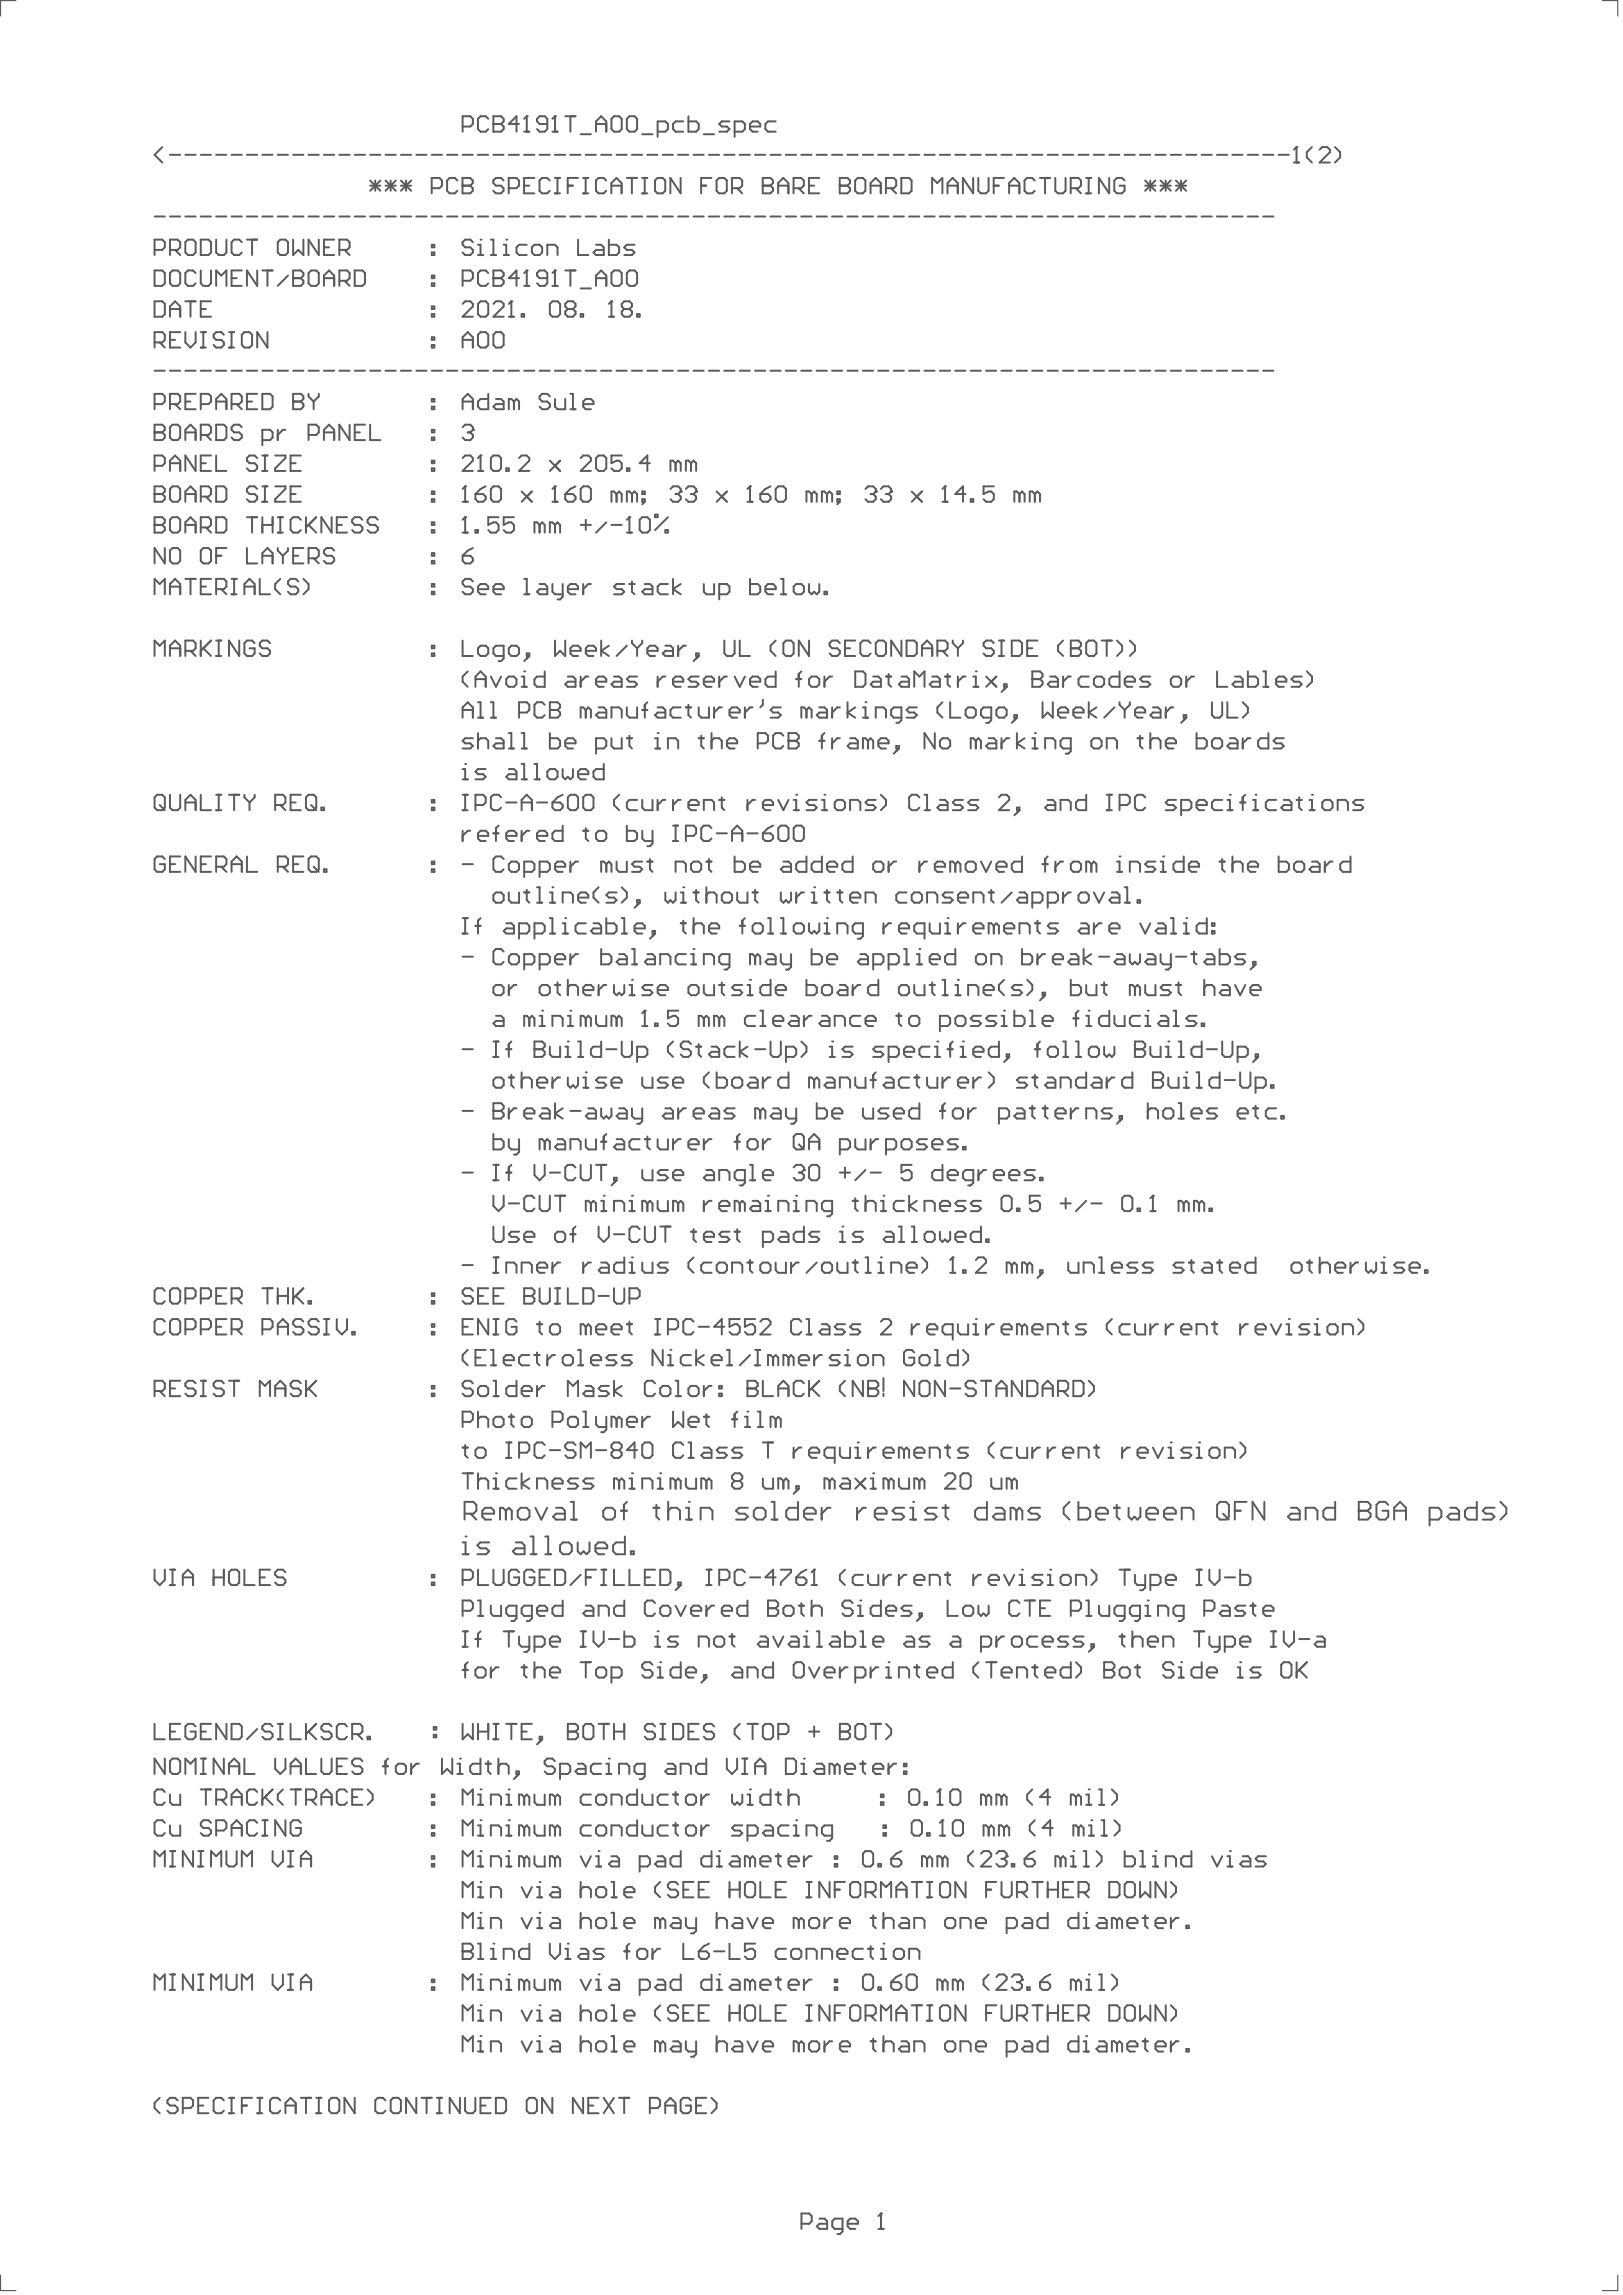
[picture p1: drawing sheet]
<svg xmlns="http://www.w3.org/2000/svg" width="700mm" height="991mm" viewBox="0 0 700 991" stroke-linecap="round" stroke-linejoin="round" font-family="sans-serif">
<path d="M6.9 .3h-6.7v6.6M691.4 .3h6.6v6.6M.2 982v6.7h6.7M698 982v6.7h-6.6" fill="none" stroke="#5a5a5a" stroke-width=".5"/>
<g fill="none" stroke="#5a5a5a" stroke-width=".84">
<path d="M186.3 119h1.1v1.1h-1.1zM186.3 122.3h1.1v1.1h-1.1zM186.3 145.6h1.1v1.1h-1.1zM186.3 148.9h1.1v1.1h-1.1zM186.3 172.2h1.1v1.1h-1.1zM186.3 175.5h1.1v1.1h-1.1zM186.3 185.5h1.1v1.1h-1.1zM186.3 188.8h1.1v1.2h-1.1zM186.3 198.8h1.1v1.1h-1.1zM199.6 184.4l1.1-1.1h2.2l1.1 1.1v1.1M186.3 202.2h1.1v1.1h-1.1zM186.3 212.1h1.1v1.2h-1.1z"/>
<path d="M186.3 215.5h1.1v1.1h-1.1zM186.3 225.5h1.1v1.1h-1.1zM186.3 228.8h1.1v1.1h-1.1zM186.3 252.1h1.1v1.1h-1.1zM186.3 255.4h1.1v1.1h-1.1zM186.3 278.7h1.1v1.1h-1.1zM186.3 282h1.1v1.1h-1.1zM186.3 345.3h1.1v1.1h-1.1zM186.3 348.6h1.1v1.1h-1.1zM186.3 371.9h1.1v1.1h-1.1zM186.3 375.2h1.1v1.1h-1.1zM186.3 558.3h1.1v1.1h-1.1z"/>
<path d="M186.3 561.6h1.1v1.1h-1.1zM186.3 571.6h1.1v1.1h-1.1zM186.3 574.9h1.1v1.1h-1.1zM186.3 598.2h1.1v1.1h-1.1zM186.3 601.5h1.1v1.1h-1.1zM186.3 679.7h1.1v1.1h-1.1zM186.3 683.1h1.1v1.1h-1.1zM187.1 745.5h1.2v1.1h-1.2zM187.1 748.8h1.2v1.1h-1.2zM186.3 774.6h1.1v1.1h-1.1zM186.3 777.9h1.1v1.1h-1.1zM186.3 787.9h1.1v1.1h-1.1z"/>
<path d="M186.3 791.2h1.1v1.1h-1.1zM186.3 801.2h1.1v1.1h-1.1zM186.3 804.5h1.1v1.1h-1.1zM186.3 854.5h1.1v1.1h-1.1zM186.3 857.8h1.1v1.1h-1.1z"/>
</g>
<circle cx="204" cy="185.5" r=".42" fill="#5a5a5a"/>
<g fill="none" stroke="#5a5a5a" stroke-width=".84">
<path d="M186.3 105.6h1.1v1.2h-1.1zM186.3 109h1.1v1.1h-1.1zM186.3 132.3h1.1v1.1h-1.1zM186.3 135.6h1.1v1.1h-1.1zM201.8 186.6h1.1M202.9 186.6l1.1 1.1v1.1l-1.1 1.2h-2.2l-1.1-1.2M204 185.5l-1.1 1.1M66.7 223.2v6.7h3.3l1.1-1.1v-1.1l-1.1-1.1h-3.3M186.3 238.8h1.1v1.1h-1.1zM199.6 239.9h3.3l1.1 1.1v1.1l-1.1 1.1h-2.2l-1.1-1.1zM204 236.6l-2.2 1.1-2.2 2.2M66.7 256.5v-6.6l2.2 2.2 2.2-2.2v6.6"/>
<path d="M73.3 256.5v-4.4l2.2-2.2 2.3 2.2v4.4M73.3 253.2h4.5M80 249.9h4.4M82.2 249.9v6.6M86.6 253.2h2.2M91 249.9h-4.4v6.6h4.4M93.3 254.3h3.3l1.1-1.1v-2.2l-1.1-1.1h-3.3v6.6M95.5 254.3l2.2 2.2M99.9 249.9h2.2M99.9 256.5h2.2M101 249.9v6.6M105.4 256.5v-4.4l2.3-2.2 2.2 2.2v4.4"/>
<path d="M105.4 253.2h4.5M112.1 249.9v6.6h4.4M120.9 249.9l-2.2 2.2v2.2l2.2 2.2M128.7 251l-1.1-1.1h-2.2l-1.1 1.1v1.1l1.1 1.1h2.2l1.1 1.1v1.1l-1.1 1.1h-2.2l-1.1-1.1M130.9 249.9l2.2 2.2v2.2l-2.2 2.2M186.3 242.1h1.1v1.1h-1.1zM73.3 279.8h4.5M86.6 276.5v6.6M87.7 279.8l3.3 3.3M91 276.5l-4.4 4.4M93.3 276.5h2.2M94.4 276.5v6.6"/>
<path d="M103.2 276.5v6.6l-4.4-6.6v6.6M109.9 277.6l-1.1-1.1h-2.3l-1.1 1.1v4.4l1.1 1.1h2.3l1.1-1.1v-2.2h-2.2M116.5 277.6l-1.1-1.1h-2.2l-1.1 1.1v1.1l1.1 1.1h2.2l1.1 1.1v1.1l-1.1 1.1h-2.2l-1.1-1.1M66.7 283.1v-6.6l2.2 2.2 2.2-2.2v6.6M73.3 283.1v-4.4l2.2-2.2 2.3 2.2v4.4M80 280.9h3.3l1.1-1.1v-2.2l-1.1-1.1h-3.3v6.6M82.2 280.9l2.2 2.2M93.3 283.1h2.2M71.1 570.5l-1.1-1.1h-2.2l-1.1 1.1v4.4l1.1 1.1h2.2l1.1-1.1M74.4 569.4h2.3l1.1 1.1v4.4l-1.1 1.1h-2.3l-1.1-1.1v-4.4zM80 573.8h3.3l1.1-1.1v-2.2l-1.1-1.1h-3.3v6.6M86.6 573.8h3.3l1.1-1.1v-2.2l-1.1-1.1h-3.3v6.6"/>
<path d="M93.3 572.7h2.2M97.7 569.4h-4.4v6.6h4.4M99.9 573.8h3.3l1.1-1.1v-2.2l-1.1-1.1h-3.3v6.6M102.1 573.8l2.2 2.2M113.2 573.8h3.3l1.1-1.1v-2.2l-1.1-1.1h-3.3v6.6M119.8 572.7h4.5M119.8 576v-4.4l2.2-2.2 2.3 2.2v4.4M130.9 570.5l-1.1-1.1h-2.2l-1.1 1.1v1.1l1.1 1.1h2.2l1.1 1.1v1.1l-1.1 1.1h-2.2l-1.1-1.1M137.5 570.5l-1.1-1.1h-2.2l-1.1 1.1v1.1l1.1 1.1h2.2l1.1 1.1v1.1l-1.1 1.1h-2.2l-1.1-1.1M139.8 569.4h2.2M139.8 576h2.2M140.9 569.4v6.6"/>
<path d="M145.3 569.4v4.4l2.2 2.2 2.2-2.2v-4.4M151.9 574.9h1.1v1.1h-1.1zM73.3 599.3h2.2M77.8 596h-4.5v6.6h4.5M84.4 597.1l-1.1-1.1h-2.2l-1.1 1.1v1.1l1.1 1.1h2.2l1.1 1.1v1.1l-1.1 1.1h-2.2l-1.1-1.1M86.6 596h2.2M87.7 596v6.6M96.6 597.1l-1.1-1.1h-2.2l-1.1 1.1v1.1l1.1 1.1h2.2l1.1 1.1v1.1l-1.1 1.1h-2.2l-1.1-1.1M98.8 596h4.4M101 596v6.6M118.7 599.3h4.5M129.8 597.1l-1.1-1.1h-2.2l-1.1 1.1v1.1l1.1 1.1h2.2l1.1 1.1v1.1l-1.1 1.1h-2.2l-1.1-1.1"/>
<path d="M132 596v6.6M133.1 599.3l3.3 3.3M136.4 596l-4.4 4.4M66.7 600.4h3.3l1.1-1.1v-2.2l-1.1-1.1h-3.3v6.6M68.9 600.4l2.2 2.2M86.6 602.6h2.2M112.1 602.6v-6.6l2.2 2.2 2.2-2.2v6.6M118.7 602.6v-4.4l2.2-2.2 2.3 2.2v4.4M66.7 677.5v4.5l2.2 2.2 2.2-2.2v-4.5M73.3 677.5h2.2M74.4 677.5v6.7M92.2 677.5v6.7"/>
<path d="M96.6 677.5v6.7M99.9 677.5h2.2l1.1 1.1v4.5l-1.1 1.1h-2.2l-1.1-1.1v-4.5zM105.4 677.5v6.7h4.5M116.5 677.5h-4.4v6.7h4.4M123.2 678.6l-1.2-1.1h-2.2l-1.1 1.1v1.1l1.1 1.1h2.2l1.2 1.2v1.1l-1.2 1.1h-2.2l-1.1-1.1M73.3 684.2h2.2M78.9 684.2v-4.5l2.2-2.2 2.2 2.2v4.5M78.9 680.8h4.4M92.2 680.8h4.4M112.1 680.8h2.2M66.7 744.1v6.6h4.4M73.3 747.4h2.2"/>
<path d="M77.8 744.1h-4.5v6.6h4.5M84.4 745.2l-1.1-1.1h-2.2l-1.1 1.1v4.4l1.1 1.1h2.2l1.1-1.1v-2.2h-2.2M86.6 747.4h2.2M91 744.1h-4.4v6.6h4.4M97.7 744.1v6.6l-4.4-6.6v6.6M99.9 744.1h3.3l1.1 1.1v4.4l-1.1 1.1h-3.3zM111 746.3l-4.5 4.4M117.6 745.2l-1.1-1.1h-2.2l-1.1 1.1v1.1l1.1 1.1h2.2l1.1 1.1v1.1l-1.1 1.1h-2.2l-1.1-1.1M119.8 750.7h2.2M119.8 744.1h2.2M120.9 744.1v6.6M125.4 744.1v6.6h4.4"/>
<path d="M132 744.1v6.6M133.1 747.4l3.3 3.3M136.4 744.1l-4.4 4.4M143.1 745.2l-1.1-1.1h-2.2l-1.1 1.1v1.1l1.1 1.1h2.2l1.1 1.1v1.1l-1.1 1.1h-2.2l-1.1-1.1M149.7 745.2l-1.1-1.1h-2.2l-1.1 1.1v4.4l1.1 1.1h2.2l1.1-1.1M151.9 748.5h3.4l1.1-1.1v-2.2l-1.1-1.1h-3.4v6.6M154.2 748.5l2.2 2.2M158.6 749.6h1.1v1.1h-1.1zM71.1 786.8l-1.1-1.1h-2.2l-1.1 1.1v4.4l1.1 1.1h2.2l1.1-1.1M73.3 787.9v3.3l1.1 1.1h3.4v-4.4M91 786.8l-1.1-1.1h-2.2l-1.1 1.1v1.1l1.1 1.1h2.2l1.1 1.1v1.1l-1.1 1.1h-2.2l-1.1-1.1M93.3 790.1h3.3l1.1-1.1v-2.2l-1.1-1.1h-3.3v6.6"/>
<path d="M99.9 792.3v-4.4l2.2-2.2 2.2 2.2v4.4M99.9 789h4.4M111 786.8l-1.1-1.1h-2.2l-1.2 1.1v4.4l1.2 1.1h2.2l1.1-1.1M113.2 785.7h2.2M113.2 792.3h2.2M114.3 785.7v6.6M123.2 785.7v6.6l-4.5-6.6v6.6M129.8 786.8l-1.1-1.1h-2.2l-1.1 1.1v4.4l1.1 1.1h2.2l1.1-1.1v-2.2h-2.2M66.7 858.9v-6.7l2.2 2.3 2.2-2.3v6.7M73.3 852.2h2.2M73.3 858.9h2.2M74.4 852.2v6.7"/>
<path d="M83.3 852.2v6.7l-4.4-6.7v6.7M85.5 852.2h2.2M85.5 858.9h2.2M86.6 852.2v6.7M91 858.9v-6.7l2.3 2.3 2.2-2.3v6.7M97.7 852.2v5.6l1.1 1.1h2.2l1.1-1.1v-5.6M104.3 858.9v-6.7l2.2 2.3 2.3-2.3v6.7M117.6 852.2v4.5l2.2 2.2 2.2-2.2v-4.5M124.3 852.2h2.2M124.3 858.9h2.2M125.4 852.2v6.7M129.8 858.9v-4.4l2.2-2.3 2.2 2.3v4.4"/>
<path d="M129.8 855.6h4.4"/>
</g>
<circle cx="66.7" cy="226.6" r=".42" fill="#5a5a5a"/>
<g fill="none" stroke="#5a5a5a" stroke-width=".84">
<path d="M66.7 174.4h3.3l1.1-1.1v-2.2l-1.1-1.1h-3.3v6.6M73.3 174.4h3.4l1.1-1.1v-2.2l-1.1-1.1h-3.4v6.6M75.5 174.4l2.3 2.2M80 173.3h2.2M84.4 170h-4.4v6.6h4.4M86.6 174.4h3.3l1.1-1.1v-2.2l-1.1-1.1h-3.3v6.6M93.3 176.6v-4.4l2.2-2.2 2.2 2.2v4.4M93.3 173.3h4.4M99.9 174.4h3.3l1.1-1.1v-2.2l-1.1-1.1h-3.3v6.6M102.1 174.4l2.2 2.2M106.5 173.3h2.3M111 170h-4.5v6.6h4.5"/>
<path d="M113.2 170h3.3l1.1 1.1v4.4l-1.1 1.1h-3.3zM126.5 170v6.6h3.3l1.1-1.1v-1.1l-1.1-1.1h-3.3M73.3 199.9h4.5M84.4 196.6v6.7l-4.4-6.7v6.7M86.6 199.9h2.2M91 196.6h-4.4v6.7h4.4M93.3 196.6v6.7h4.4M111 197.7l-1.1-1.1h-2.2l-1.2 1.1v1.1l1.2 1.1h2.2l1.1 1.2v1.1l-1.1 1.1h-2.2l-1.2-1.1M113.2 196.6h2.2M114.3 196.6v6.7M118.7 196.6h4.5v1.1l-4.5 4.5v1.1h4.5M125.4 199.9h2.2"/>
<path d="M129.8 196.6h-4.4v6.7h4.4M66.7 201.1h3.3l1.1-1.2v-2.2l-1.1-1.1h-3.3v6.7M73.3 203.3v-4.5l2.2-2.2 2.3 2.2v4.5M113.2 203.3h2.2M66.7 223.2h3.3l1.1 1.1v1.2l-1.1 1.1h-3.3M74.4 223.2h2.3l1.1 1.1v4.5l-1.1 1.1h-2.3l-1.1-1.1v-4.5zM80 226.6h4.4M80 229.9v-4.4l2.2-2.3 2.2 2.3v4.4M86.6 227.7h3.3l1.1-1.1v-2.3l-1.1-1.1h-3.3v6.7M88.8 227.7l2.2 2.2M93.3 223.2h3.3l1.1 1.1v4.5l-1.1 1.1h-3.3zM106.5 223.2h4.5"/>
<path d="M108.8 223.2v6.7M113.2 226.6h4.4M113.2 223.2v6.7M117.6 223.2v6.7M119.8 223.2h2.2M119.8 229.9h2.2M120.9 223.2v6.7M129.8 224.3l-1.1-1.1h-2.2l-1.1 1.1v4.5l1.1 1.1h2.2l1.1-1.1M132 223.2v6.7M133.1 226.6l3.3 3.3M136.4 223.2l-4.4 4.5M143.1 223.2v6.7l-4.4-6.7v6.7"/>
<path d="M145.3 226.6h2.2M149.7 223.2h-4.4v6.7h4.4M156.4 224.3l-1.1-1.1h-2.3l-1.1 1.1v1.2l1.1 1.1h2.3l1.1 1.1v1.1l-1.1 1.1h-2.3l-1.1-1.1M163 224.3l-1.1-1.1h-2.2l-1.1 1.1v1.2l1.1 1.1h2.2l1.1 1.1v1.1l-1.1 1.1h-2.2l-1.1-1.1"/>
</g>
<circle cx="126.5" cy="173.3" r=".42" fill="#5a5a5a"/>
<g fill="none" stroke="#5a5a5a" stroke-width=".84">
<path d="M66.7 116.7h3.3l1.1 1.2v4.4l-1.1 1.1h-3.3zM74.4 116.7h2.3l1.1 1.2v4.4l-1.1 1.1h-2.3l-1.1-1.1v-4.4zM84.4 117.9l-1.1-1.2h-2.2l-1.1 1.2v4.4l1.1 1.1h2.2l1.1-1.1M86.6 116.7v5.6l1.1 1.1h2.2l1.1-1.1v-5.6M104.3 116.7h-4.4v6.7h4.4M111 116.7v6.7l-4.5-6.7v6.7M113.2 116.7h4.4M115.4 116.7v6.7M124.3 119l-4.5 4.4M126.5 116.7v6.7h3.3l1.1-1.1v-1.1l-1.1-1.1h-3.3M93.3 123.4v-6.7l2.2 2.3 2.2-2.3v6.7M99.9 120.1h2.2"/>
<path d="M66.7 147.8h3.3l1.1-1.1v-2.2l-1.1-1.1h-3.3v6.6M68.9 147.8l2.2 2.2M73.3 146.7h2.2M77.8 143.4h-4.5v6.6h4.5M80 143.4v4.4l2.2 2.2 2.2-2.2v-4.4M86.6 143.4h2.2M86.6 150h2.2M87.7 143.4v6.6M96.6 144.5l-1.1-1.1h-2.2l-1.1 1.1v1.1l1.1 1.1h2.2l1.1 1.1v1.1l-1.1 1.1h-2.2l-1.1-1.1M98.8 143.4h2.2M98.8 150h2.2M99.9 143.4v6.6"/>
<path d="M105.4 143.4h2.3l1.1 1.1v4.4l-1.1 1.1h-2.3l-1.1-1.1v-4.4zM115.4 143.4v6.6l-4.4-6.6v6.6M126.5 170h3.3l1.1 1.1v1.1l-1.1 1.1h-3.3M133.1 170v1.1l2.2 2.2M135.3 173.3v3.3M137.5 170v1.1l-2.2 2.2"/>
</g>
<circle cx="126.5" cy="120.1" r=".42" fill="#5a5a5a"/>
<path d="M126.5 116.7h3.3l1.1 1.2v1.1l-1.1 1.1h-3.3M134.2 116.7h2.2l1.1 1.2v4.4l-1.1 1.1h-2.2l-1.1-1.1v-4.4zM153 116.7h3.4l1.1 1.2v4.4l-1.1 1.1h-3.4zM139.8 120.1h4.4M139.8 123.4v-4.4l2.2-2.3 2.2 2.3v4.4M146.4 121.2h3.3l1.1-1.1v-2.2l-1.1-1.2h-3.3v6.7M148.6 121.2l2.2 2.2M199.6 336.4h2.2M199.6 332h1.1v4.4" fill="none" stroke="#5a5a5a" stroke-width=".84"/>
<circle cx="200.7" cy="329.7" r=".42" fill="#5a5a5a"/>
<g fill="none" stroke="#5a5a5a" stroke-width=".84">
<path d="M199.6 176.6v-4.4l2.2-2.2 2.2 2.2v4.4M199.6 173.3h4.4M210.7 170v6.6h-3.4l-1.1-1.1v-2.2l1.1-1.1h3.4M214 172.2h2.2l1.1 1.1v3.3h-3.3l-1.1-1.1 1.1-1.1h3.3M221.7 173.3l-1.1-1.1h-1.1v4.4M221.7 173.3v3.3M221.7 173.3l1.1-1.1 1.2 1.1v3.3M237.2 171.1l-1.1-1.1h-2.2l-1.1 1.1v1.1l1.1 1.1h2.2l1.1 1.1v1.1l-1.1 1.1h-2.2l-1.1-1.1M239.5 172.2v3.3l1.1 1.1h3.3v-4.4M246.1 170h1.1v6.6M246.1 176.6h2.2M251.6 174.4h4.5v-1.1l-1.1-1.1h-2.3l-1.1 1.1v2.2l1.1 1.1h2.3"/>
<path d="M66.7 183.3v6.7h3.3l1.1-1.2v-1.1l-1.1-1.1h-3.3M71.1 236.6v6.6l-4.4-6.6v6.6M74.4 236.6h2.3l1.1 1.1v4.4l-1.1 1.1h-2.3l-1.1-1.1v-4.4zM87.7 236.6h2.2l1.1 1.1v4.4l-1.1 1.1h-2.2l-1.1-1.1v-4.4zM93.3 239.9h2.2M97.7 236.6h-4.4v6.6M106.5 236.6v6.6h4.5M113.2 239.9h4.4M119.8 236.6v1.1l2.2 2.2M122 239.9v3.3M124.3 236.6v1.1l-2.3 2.2M126.5 239.9h2.2"/>
<path d="M130.9 236.6h-4.4v6.6h4.4M144.2 237.7l-1.1-1.1h-2.2l-1.1 1.1v1.1l1.1 1.1h2.2l1.1 1.1v1.1l-1.1 1.1h-2.2l-1.1-1.1M113.2 243.2v-4.4l2.2-2.2 2.2 2.2v4.4M133.1 241h3.3l1.1-1.1v-2.2l-1.1-1.1h-3.3v6.6M135.3 241l2.2 2.2M209.6 332h-3.4l-1.1 1.1 1.1 1.1h2.3l1.1 1.1-1.1 1.1h-3.4M219.5 332h2.2l1.1 1.1v3.3h-3.3l-1.1-1.1 1.1-1.1h3.3M225.1 336.4h2.2M225.1 329.7h1.1v6.7M230.6 336.4h2.2M230.6 329.7h1.1v6.7M237.2 332h2.3l1.1 1.1v2.2l-1.1 1.1h-2.3l-1.1-1.1v-2.2z"/>
<path d="M242.8 332v3.3l1.1 1.1 1.1-1.1 1.1 1.1 1.1-1.1v-3.3M249.4 334.2h4.4v-1.1l-1.1-1.1h-2.2l-1.1 1.1v2.2l1.1 1.1h2.2M260.5 329.7v6.7h-3.3l-1.1-1.1v-2.2l1.1-1.1h3.3M67.8 343.1h2.2l1.1 1.1v4.4l-1.1 1.1h-2.2l-1.1-1.1v-4.4zM68.9 347.5l2.2 2.2M73.3 343.1v5.5l1.1 1.1h2.3l1.1-1.1v-5.5M80 349.7v-4.4l2.2-2.2 2.2 2.2v4.4M80 346.4h4.4M86.6 343.1v6.6h4.4M93.3 343.1h2.2M93.3 349.7h2.2M94.4 343.1v6.6"/>
<path d="M98.8 343.1h4.4M101 343.1v6.6M105.4 343.1v1.1l2.3 2.2M107.7 346.4v3.3M109.9 343.1v1.1l-2.2 2.2M118.7 347.5h3.3l1.2-1.1v-2.2l-1.2-1.1h-3.3v6.6M120.9 347.5l2.3 2.2M125.4 346.4h2.2M129.8 343.1h-4.4v6.6h4.4M133.1 343.1h2.2l1.1 1.1v4.4l-1.1 1.1h-2.2l-1.1-1.1v-4.4zM134.2 347.5l2.2 2.2M138.7 348.6h1.1v1.1h-1.1z"/>
<path d="M71.1 370.8l-1.1-1.1h-2.2l-1.1 1.1v4.4l1.1 1.1h2.2l1.1-1.1v-2.2h-2.2M73.3 373h2.2M77.8 369.7h-4.5v6.6h4.5M84.4 369.7v6.6l-4.4-6.6v6.6M86.6 373h2.2M91 369.7h-4.4v6.6h4.4M93.3 374.1h3.3l1.1-1.1v-2.2l-1.1-1.1h-3.3v6.6M95.5 374.1l2.2 2.2M99.9 376.3v-4.4l2.2-2.2 2.2 2.2v4.4M99.9 373h4.4M106.5 369.7v6.6h4.5M119.8 374.1h3.4l1.1-1.1v-2.2l-1.1-1.1h-3.4v6.6"/>
<path d="M122 374.1l2.3 2.2M126.5 373h2.2M130.9 369.7h-4.4v6.6h4.4M134.2 369.7h2.2l1.1 1.1v4.4l-1.1 1.1h-2.2l-1.1-1.1v-4.4zM135.3 374.1l2.2 2.2M139.8 375.2h1.1v1.1h-1.1zM71.1 557.2l-1.1-1.2h-2.2l-1.1 1.2v4.4l1.1 1.1h2.2l1.1-1.1M74.4 556h2.3l1.1 1.2v4.4l-1.1 1.1h-2.3l-1.1-1.1v-4.4zM93.3 559.4h2.2M97.7 556h-4.4v6.7h4.4M113.2 556h4.4M115.4 556v6.7"/>
<path d="M119.8 556v6.7M119.8 559.4h4.5M124.3 556v6.7M126.5 556v6.7M127.6 559.4l3.3 3.3M130.9 556l-4.4 4.5M80 560.5h3.3l1.1-1.1v-2.2l-1.1-1.2h-3.3v6.7M86.6 560.5h3.3l1.1-1.1v-2.2l-1.1-1.2h-3.3v6.7M99.9 560.5h3.3l1.1-1.1v-2.2l-1.1-1.2h-3.3v6.7M102.1 560.5l2.2 2.2M133.1 561.6h1.1v1.1h-1.1zM71.1 773.5l-1.1-1.1h-2.2l-1.1 1.1v4.4l1.1 1.1h2.2l1.1-1.1"/>
<path d="M73.3 774.6v3.3l1.1 1.1h3.4v-4.4M86.6 772.4h4.4M88.8 772.4v6.6M93.3 776.8h3.3l1.1-1.1v-2.2l-1.1-1.1h-3.3v6.6M95.5 776.8l2.2 2.2M99.9 779v-4.4l2.2-2.2 2.2 2.2v4.4M99.9 775.7h4.4M111 773.5l-1.1-1.1h-2.2l-1.2 1.1v4.4l1.2 1.1h2.2l1.1-1.1M113.2 772.4v6.6M114.3 775.7l3.3 3.3M117.6 772.4l-4.4 4.4M122 772.4l-2.2 2.2v2.2l2.2 2.2"/>
<path d="M125.4 772.4h4.4M127.6 772.4v6.6M132 776.8h3.3l1.1-1.1v-2.2l-1.1-1.1h-3.3v6.6M134.2 776.8l2.2 2.2M138.7 775.7h4.4M138.7 779v-4.4l2.2-2.2 2.2 2.2v4.4M149.7 773.5l-1.1-1.1h-2.2l-1.1 1.1v4.4l1.1 1.1h2.2l1.1-1.1M151.9 775.7h2.3M156.4 772.4h-4.5v6.6h4.5M158.6 772.4l2.2 2.2v2.2l-2.2 2.2M73.3 799h2.2M74.4 799v6.6"/>
<path d="M83.3 799v6.6l-4.4-6.6v6.6M85.5 799h2.2M86.6 799v6.6M97.7 799v5.5l1.1 1.1h2.2l1.1-1.1v-5.5M117.6 799v4.4l2.2 2.2 2.2-2.2v-4.4M124.3 799h2.2M125.4 799v6.6M66.7 805.6v-6.6l2.2 2.2 2.2-2.2v6.6M73.3 805.6h2.2M85.5 805.6h2.2M91 805.6v-6.6l2.3 2.2 2.2-2.2v6.6M104.3 805.6v-6.6l2.2 2.2 2.3-2.2v6.6"/>
<path d="M124.3 805.6h2.2M129.8 805.6v-4.4l2.2-2.2 2.2 2.2v4.4M129.8 802.3h4.4"/>
</g>
<circle cx="66.7" cy="186.6" r=".42" fill="#5a5a5a"/>
<g fill="none" stroke="#5a5a5a" stroke-width=".84">
<path d="M66.7 183.3h3.3l1.1 1.1v1.1l-1.1 1.1h-3.3M74.4 183.3h2.3l1.1 1.1v4.4l-1.1 1.2h-2.3l-1.1-1.2v-4.4zM80 186.6h4.4M80 190v-4.5l2.2-2.2 2.2 2.2v4.5M86.6 187.7h3.3l1.1-1.1v-2.2l-1.1-1.1h-3.3v6.7M88.8 187.7l2.2 2.3M93.3 183.3h3.3l1.1 1.1v4.4l-1.1 1.2h-3.3zM104.3 184.4l-1.1-1.1h-2.2l-1.1 1.1v1.1l1.1 1.1h2.2l1.1 1.1v1.1l-1.1 1.2h-2.2l-1.1-1.2M113.2 190h3.3l1.1-1.2v-2.2l-1.1-1.1h-3.3v6.7M119.8 185.5v4.5M123.2 185.5h-1.2l-2.2 2.2M133.1 187.7h3.3l1.1-1.1v-2.2l-1.1-1.1h-3.3v6.7"/>
<path d="M139.8 186.6h4.4M139.8 190v-4.5l2.2-2.2 2.2 2.2v4.5M150.8 183.3v6.7l-4.4-6.7v6.7M153 186.6h2.3M157.5 183.3h-4.5v6.7h4.5M159.7 183.3v6.7h4.4M66.7 209.9v6.7h3.3l1.1-1.1v-1.1l-1.1-1.1h-3.3"/>
</g>
<circle cx="66.7" cy="213.3" r=".42" fill="#5a5a5a"/>
<g fill="none" stroke="#5a5a5a" stroke-width=".84">
<path d="M66.7 107.9h3.3l1.1-1.1v-2.3l-1.1-1.1h-3.3v6.7M73.3 107.9h3.4l1.1-1.1v-2.3l-1.1-1.1h-3.4v6.7M75.5 107.9l2.3 2.2M81.1 103.4h2.2l1.1 1.1v4.5l-1.1 1.1h-2.2l-1.1-1.1v-4.5zM86.6 103.4h3.3l1.1 1.1v4.5l-1.1 1.1h-3.3zM93.3 103.4v5.6l1.1 1.1h2.2l1.1-1.1v-5.6M104.3 104.5l-1.1-1.1h-2.2l-1.1 1.1v4.5l1.1 1.1h2.2l1.1-1.1M106.5 103.4h4.5M108.8 103.4v6.7M120.9 103.4h2.3l1.1 1.1v4.5l-1.1 1.1h-2.3l-1.1-1.1v-4.5zM126.5 103.4v6.7l2.2-2.2 2.2 2.2v-6.7M137.5 103.4v6.7l-4.4-6.7v6.7"/>
<path d="M139.8 106.8h2.2M144.2 103.4h-4.4v6.7h4.4M146.4 107.9h3.3l1.1-1.1v-2.3l-1.1-1.1h-3.3v6.7M148.6 107.9l2.2 2.2M66.7 130.1h3.3l1.1 1.1v4.4l-1.1 1.1h-3.3zM73.3 136.7v-4.4l2.2-2.2 2.3 2.2v4.4M73.3 133.4h4.5M80 130.1h4.4M82.2 130.1v6.6M86.6 133.4h2.2M91 130.1h-4.4v6.6h4.4M66.7 209.9h3.3l1.1 1.1v1.1l-1.1 1.2h-3.3"/>
<path d="M74.4 209.9h2.3l1.1 1.1v4.5l-1.1 1.1h-2.3l-1.1-1.1v-4.5zM80 213.3h4.4M80 216.6v-4.5l2.2-2.2 2.2 2.2v4.5M86.6 214.4h3.3l1.1-1.1v-2.3l-1.1-1.1h-3.3v6.7M88.8 214.4l2.2 2.2M93.3 209.9h3.3l1.1 1.1v4.5l-1.1 1.1h-3.3zM111 211l-1.1-1.1h-2.2l-1.2 1.1v1.1l1.2 1.2h2.2l1.1 1.1v1.1l-1.1 1.1h-2.2l-1.2-1.1M113.2 209.9h2.2M113.2 216.6h2.2M114.3 209.9v6.7M118.7 209.9h4.5v1.1l-4.5 4.5v1.1h4.5M125.4 213.3h2.2"/>
<path d="M129.8 209.9h-4.4v6.7h4.4M345.8 959.8h3.3l1.1-1.1v-2.2l-1.1-1.1h-3.3v6.7M353.5 957.6h2.3l1.1 1.1v3.4h-3.4l-1.1-1.1 1.1-1.2h3.4M365.7 959.8h4.5v-1.1l-1.2-1.1h-2.2l-1.1 1.1v2.3l1.1 1.1h2.2M380.1 955.4v6.7M363.5 962.1h-3.3l-1.1-1.1v-2.3l1.1-1.1h3.3v5.6l-1.1 1.1h-1.1M379 962.1h2.2"/>
</g>
<circle cx="380.1" cy="955.4" r=".42" fill="#5a5a5a"/>
<path d="M199.6 872.2v-6.6l2.2 2.2 2.2-2.2v6.6M206.2 872.2h2.3M206.2 867.8h1.1v4.4M380.1 955.4l-1.1 1.1" fill="none" stroke="#5a5a5a" stroke-width=".84"/>
<circle cx="207.3" cy="865.6" r=".42" fill="#5a5a5a"/>
<path d="M211.8 872.2v-4.4h3.3l1.1 1.1v3.3M225.1 867.8l2.2 4.4 2.2-4.4M231.7 867.8h1.1v4.4M231.7 872.2h2.2" fill="none" stroke="#5a5a5a" stroke-width=".84"/>
<circle cx="232.8" cy="865.6" r=".42" fill="#5a5a5a"/>
<g fill="none" stroke="#5a5a5a" stroke-width=".84">
<path d="M199.6 838.9v6.7h3.3l1.1-1.1v-1.1l-1.1-1.1h-3.3M238.3 867.8h2.3l1.1 1.1v3.3h-3.4l-1.1-1.1 1.1-1.1h3.4M250.5 868.9l1.1-1.1h2.2l1.2 1.1v3.3M250.5 865.6v6.6M258.3 867.8h2.2l1.1 1.1v2.2l-1.1 1.1h-2.2l-1.1-1.1v-2.2zM263.8 872.2h2.2M263.8 865.6h1.1v6.6M269.4 870h4.4v-1.1l-1.1-1.1h-2.2l-1.1 1.1v2.2l1.1 1.1h2.2M284.9 865.6l-2.3 2.2v2.2l2.3 2.2M292.6 866.7l-1.1-1.1h-2.2l-1.1 1.1v1.1l1.1 1.1h2.2l1.1 1.1v1.1l-1.1 1.1h-2.2l-1.1-1.1M294.8 868.9h2.2M299.2 865.6h-4.4v6.6h4.4"/>
<path d="M301.5 868.9h2.2M305.9 865.6h-4.4v6.6h4.4M314.7 868.9h4.5M314.7 865.6v6.6M319.2 865.6v6.6M322.5 865.6h2.2l1.1 1.1v4.4l-1.1 1.1h-2.2l-1.1-1.1v-4.4zM328 865.6v6.6h4.5M334.7 868.9h2.2M339.1 865.6h-4.4v6.6h4.4M348 872.2h2.2M348 865.6h2.2M349.1 865.6v6.6"/>
<path d="M357.9 865.6v6.6l-4.4-6.6v6.6M360.1 868.9h2.3M364.6 865.6h-4.5v6.6M367.9 865.6h2.2l1.1 1.1v4.4l-1.1 1.1h-2.2l-1.1-1.1v-4.4zM373.4 870h3.3l1.2-1.1v-2.2l-1.2-1.1h-3.3v6.6M375.6 870l2.3 2.2M380.1 872.2v-6.6l2.2 2.2 2.2-2.2v6.6M386.7 868.9h4.4M386.7 872.2v-4.4l2.2-2.2 2.2 2.2v4.4M393.4 865.6h4.4M395.6 865.6v6.6M400 872.2h2.2"/>
<path d="M400 865.6h2.2M401.1 865.6v6.6M406.6 865.6h2.3l1.1 1.1v4.4l-1.1 1.1h-2.3l-1.1-1.1v-4.4zM416.6 865.6v6.6l-4.4-6.6v6.6M425.5 868.9h2.2M429.9 865.6h-4.4v6.6M432.1 865.6v5.5l1.1 1.1h2.2l1.1-1.1v-5.5M438.8 870h3.3l1.1-1.1v-2.2l-1.1-1.1h-3.3v6.6M441 870l2.2 2.2M445.4 865.6h4.4M447.6 865.6v6.6M452 868.9h4.5"/>
<path d="M452 865.6v6.6M456.5 865.6v6.6M458.7 868.9h2.2M463.1 865.6h-4.4v6.6h4.4M465.3 870h3.3l1.2-1.1v-2.2l-1.2-1.1h-3.3v6.6M467.5 870l2.3 2.2M478.6 865.6h3.3l1.1 1.1v4.4l-1.1 1.1h-3.3zM486.4 865.6h2.2l1.1 1.1v4.4l-1.1 1.1h-2.2l-1.1-1.1v-4.4zM491.9 865.6v6.6l2.2-2.2 2.2 2.2v-6.6M503 865.6v6.6l-4.5-6.6v6.6M505.2 865.6l2.2 2.2v2.2l-2.2 2.2"/>
</g>
<circle cx="199.6" cy="842.3" r=".42" fill="#5a5a5a"/>
<path d="M199.6 838.9h3.3l1.1 1.1v1.1l-1.1 1.2h-3.3M206.2 838.9h1.1v6.7M206.2 845.6h2.3M211.8 845.6h2.2M211.8 841.1h1.1v4.5" fill="none" stroke="#5a5a5a" stroke-width=".84"/>
<circle cx="212.9" cy="838.9" r=".42" fill="#5a5a5a"/>
<path d="M228.4 838.9v6.7h-3.3l-1.1-1.1v-2.2l1.1-1.2h3.3M237.2 838.9v4.5l2.3 2.2 2.2-2.2v-4.5M217.3 845.6v-4.5h3.3l1.1 1.2v3.3M243.9 841.1h1.1v4.5M243.9 845.6h2.2" fill="none" stroke="#5a5a5a" stroke-width=".84"/>
<circle cx="245" cy="838.9" r=".42" fill="#5a5a5a"/>
<g fill="none" stroke="#5a5a5a" stroke-width=".84">
<path d="M271.6 838.9l-1.1 1.1v5.6M294.8 838.9v6.7h4.4M305.9 838.9l-2.2 1.1-2.2 2.3M314.7 838.9v6.7h4.5M325.8 838.9h-4.4v3.4l2.2-1.2h1.1l1.1 1.2v2.2l-1.1 1.1h-2.2l-1.1-1.1M250.5 841.1h2.2l1.1 1.2v3.3h-3.3l-1.1-1.1 1.1-1.1h3.3M260.5 841.1h-3.3l-1.1 1.2 1.1 1.1h2.2l1.1 1.1-1.1 1.1h-3.3M269.4 842.3h2.2M276 841.1h2.2l1.1 1.2v2.2l-1.1 1.1h-2.2l-1.1-1.1v-2.2zM281.5 841.1v4.5M284.9 841.1h-1.2l-2.2 2.3M301.5 842.3h3.3l1.1 1.1v1.1l-1.1 1.1h-2.2l-1.1-1.1z"/>
<path d="M308.1 842.3h4.4M339.1 841.1h-3.3l-1.1 1.2v2.2l1.1 1.1h3.3M342.4 841.1h2.2l1.1 1.2v2.2l-1.1 1.1h-2.2l-1.1-1.1v-2.2zM348 845.6v-4.5h3.3l1.1 1.2v3.3M354.6 845.6v-4.5h3.3l1.1 1.2v3.3M361.2 843.4h4.5v-1.1l-1.1-1.2h-2.2l-1.2 1.2v2.2l1.2 1.1h2.2M372.3 841.1h-3.3l-1.1 1.2v2.2l1.1 1.1h3.3M374.5 841.1h2.2M375.6 840v4.5l1.1 1.1M380.1 841.1h1.1v4.5M380.1 845.6h2.2"/>
</g>
<circle cx="381.2" cy="838.9" r=".42" fill="#5a5a5a"/>
<path d="M199.6 819v-6.7l2.2 2.2 2.2-2.2v6.7M206.2 819h2.3M206.2 814.5h1.1v4.5M386.7 841.1h2.2l1.1 1.2v2.2l-1.1 1.1h-2.2l-1.1-1.1v-2.2zM392.3 845.6v-4.5h3.3l1.1 1.2v3.3" fill="none" stroke="#5a5a5a" stroke-width=".84"/>
<circle cx="207.3" cy="812.3" r=".42" fill="#5a5a5a"/>
<path d="M211.8 819v-4.5h3.3l1.1 1.1v3.4M225.1 814.5l2.2 4.5 2.2-4.5M231.7 814.5h1.1v4.5M231.7 819h2.2" fill="none" stroke="#5a5a5a" stroke-width=".84"/>
<circle cx="232.8" cy="812.3" r=".42" fill="#5a5a5a"/>
<g fill="none" stroke="#5a5a5a" stroke-width=".84">
<path d="M199.6 792.3v-6.6l2.2 2.2 2.2-2.2v6.6M206.2 792.3h2.3M206.2 787.9h1.1v4.4M238.3 814.5h2.3l1.1 1.1v3.4h-3.4l-1.1-1.1 1.1-1.2h3.4M250.5 815.6l1.1-1.1h2.2l1.2 1.1v3.4M250.5 812.3v6.7M258.3 814.5h2.2l1.1 1.1v2.3l-1.1 1.1h-2.2l-1.1-1.1v-2.3zM263.8 819h2.2M263.8 812.3h1.1v6.7M269.4 816.7h4.4v-1.1l-1.1-1.1h-2.2l-1.1 1.1v2.3l1.1 1.1h2.2M284.9 812.3l-2.3 2.2v2.2l2.3 2.3M292.6 813.4l-1.1-1.1h-2.2l-1.1 1.1v1.1l1.1 1.1h2.2l1.1 1.1v1.2l-1.1 1.1h-2.2l-1.1-1.1"/>
<path d="M294.8 815.6h2.2M299.2 812.3h-4.4v6.7h4.4M301.5 815.6h2.2M305.9 812.3h-4.4v6.7h4.4M314.7 815.6h4.5M314.7 812.3v6.7M319.2 812.3v6.7M322.5 812.3h2.2l1.1 1.1v4.5l-1.1 1.1h-2.2l-1.1-1.1v-4.5zM328 812.3v6.7h4.5M334.7 815.6h2.2M339.1 812.3h-4.4v6.7h4.4M348 819h2.2"/>
<path d="M348 812.3h2.2M349.1 812.3v6.7M357.9 812.3v6.7l-4.4-6.7v6.7M360.1 815.6h2.3M364.6 812.3h-4.5v6.7M367.9 812.3h2.2l1.1 1.1v4.5l-1.1 1.1h-2.2l-1.1-1.1v-4.5zM373.4 816.7h3.3l1.2-1.1v-2.2l-1.2-1.1h-3.3v6.7M375.6 816.7l2.3 2.3M380.1 819v-6.7l2.2 2.2 2.2-2.2v6.7M386.7 815.6h4.4M386.7 819v-4.5l2.2-2.2 2.2 2.2v4.5M393.4 812.3h4.4"/>
<path d="M395.6 812.3v6.7M400 819h2.2M400 812.3h2.2M401.1 812.3v6.7M406.6 812.3h2.3l1.1 1.1v4.5l-1.1 1.1h-2.3l-1.1-1.1v-4.5zM416.6 812.3v6.7l-4.4-6.7v6.7M425.5 815.6h2.2M429.9 812.3h-4.4v6.7M432.1 812.3v5.6l1.1 1.1h2.2l1.1-1.1v-5.6M438.8 816.7h3.3l1.1-1.1v-2.2l-1.1-1.1h-3.3v6.7M441 816.7l2.2 2.3M445.4 812.3h4.4"/>
<path d="M447.6 812.3v6.7M452 815.6h4.5M452 812.3v6.7M456.5 812.3v6.7M458.7 815.6h2.2M463.1 812.3h-4.4v6.7h4.4M465.3 816.7h3.3l1.2-1.1v-2.2l-1.2-1.1h-3.3v6.7M467.5 816.7l2.3 2.3M478.6 812.3h3.3l1.1 1.1v4.5l-1.1 1.1h-3.3zM486.4 812.3h2.2l1.1 1.1v4.5l-1.1 1.1h-2.2l-1.1-1.1v-4.5zM491.9 812.3v6.7l2.2-2.3 2.2 2.3v-6.7M503 812.3v6.7l-4.5-6.7v6.7"/>
<path d="M505.2 812.3l2.2 2.2v2.2l-2.2 2.3"/>
</g>
<circle cx="207.3" cy="785.7" r=".42" fill="#5a5a5a"/>
<path d="M211.8 792.3v-4.4h3.3l1.1 1.1v3.3M218.4 787.9h1.1v4.4M218.4 792.3h2.2" fill="none" stroke="#5a5a5a" stroke-width=".84"/>
<circle cx="219.5" cy="785.7" r=".42" fill="#5a5a5a"/>
<g fill="none" stroke="#5a5a5a" stroke-width=".84">
<path d="M226.2 789l-1.1-1.1h-1.1v4.4M226.2 789v3.3M226.2 789l1.1-1.1 1.1 1.1v3.3M230.6 787.9v3.3l1.1 1.1h3.3v-4.4M239.5 789l-1.2-1.1h-1.1v4.4M239.5 789v3.3M239.5 789l1.1-1.1 1.1 1.1v3.3M255 787.9h-3.4l-1.1 1.1v2.2l1.1 1.1h3.4M258.3 787.9h2.2l1.1 1.1v2.2l-1.1 1.1h-2.2l-1.1-1.1v-2.2zM263.8 792.3v-4.4h3.3l1.1 1.1v3.3M274.9 785.7v6.6h-3.3l-1.1-1.1v-2.2l1.1-1.1h3.3M277.1 787.9v3.3l1.1 1.1h3.3v-4.4"/>
<path d="M288.2 787.9h-3.3l-1.2 1.1v2.2l1.2 1.1h3.3M290.4 787.9h2.2M291.5 786.8v4.4l1.1 1.1M297 787.9h2.2l1.2 1.1v2.2l-1.2 1.1h-2.2l-1.1-1.1v-2.2zM302.6 787.9v4.4M305.9 787.9h-1.1l-2.2 2.2M320.3 787.9h-3.3l-1.1 1.1 1.1 1.1h2.2l1.1 1.1-1.1 1.1h-3.3M322.5 792.3h3.3l1.1-1.1v-2.2l-1.1-1.1h-3.3v6.7M330.2 787.9h2.3l1.1 1.1v3.3h-3.4l-1.1-1.1 1.1-1.1h3.4M340.2 787.9h-3.3l-1.1 1.1v2.2l1.1 1.1h3.3M342.4 787.9h1.1v4.4M342.4 792.3h2.2"/>
</g>
<circle cx="343.5" cy="785.7" r=".42" fill="#5a5a5a"/>
<path d="M348 792.3v-4.4h3.3l1.1 1.1v3.3M359 792.3h-3.3l-1.1-1.1v-2.2l1.1-1.1h3.3v5.5l-1.1 1.2h-1.1M381.2 787.9h1.1v1.1h-1.1zM381.2 791.2h1.1v1.1h-1.1zM394.5 785.7h2.2l1.1 1.1v4.4l-1.1 1.1h-2.2l-1.1-1.1v-4.4zM400 791.2h1.1v1.1h-1.1zM405.5 792.3h2.3M406.6 785.7v6.6" fill="none" stroke="#5a5a5a" stroke-width=".84"/>
<circle cx="406.6" cy="785.7" r=".42" fill="#5a5a5a"/>
<g fill="none" stroke="#5a5a5a" stroke-width=".84">
<path d="M406.6 785.7l-1.1 1.1M412.2 785.7h2.2l1.1 1.1v4.4l-1.1 1.1h-2.2l-1.1-1.1v-4.4zM426.6 789l-1.1-1.1h-1.1v4.4M426.6 789v3.3M426.6 789l1.1-1.1 1.1 1.1v3.3M433.2 789l-1.1-1.1h-1.1v4.4M433.2 789v3.3M433.2 789l1.1-1.1 1.1 1.1v3.3M446.5 785.7l-2.2 2.2v2.2l2.2 2.2M454.3 789h-4.5l3.3-3.3v6.6M465.3 789l-1.1-1.1h-1.1v4.4M465.3 789v3.3"/>
<path d="M465.3 789l1.1-1.1 1.1 1.1v3.3M469.8 792.3h2.2M469.8 787.9h1.1v4.4"/>
</g>
<circle cx="470.9" cy="785.7" r=".42" fill="#5a5a5a"/>
<g fill="none" stroke="#5a5a5a" stroke-width=".84">
<path d="M206.2 677.5v6.7h4.5M212.9 677.5v5.6l1.1 1.1h2.2l1.1-1.1v-5.6M224 678.6l-1.2-1.1h-2.2l-1.1 1.1v4.5l1.1 1.1h2.2l1.2-1.1v-2.3h-2.3M230.6 678.6l-1.1-1.1h-2.2l-1.1 1.1v4.5l1.1 1.1h2.2l1.1-1.1v-2.3h-2.2M237.2 677.5h-4.4v6.7h4.4M239.5 677.5h3.3l1.1 1.1v4.5l-1.1 1.1h-3.3zM250.5 679.7l-4.4 4.5M257.2 677.5h-4.5v6.7M259.4 677.5h2.2M260.5 677.5v6.7M264.9 677.5v6.7h4.5M271.6 677.5v6.7h4.4"/>
<path d="M282.6 677.5h-4.4v6.7h4.4M284.9 677.5h3.3l1.1 1.1v4.5l-1.1 1.1h-3.3zM304.8 677.5h2.2M305.9 677.5v6.7M321.4 678.6l-1.1-1.1h-2.2l-1.1 1.1v4.5l1.1 1.1h2.2l1.1-1.1M336.9 677.5h4.4v1.1l-4.4 4.5v1.1M348 677.5l-2.3 1.1-2.2 2.2M351.3 677.5v6.7M199.6 682h3.3l1.1-1.2v-2.2l-1.1-1.1h-3.3v6.7M232.8 680.8h2.2M252.7 680.8h2.3M259.4 684.2h2.2"/>
<path d="M278.2 680.8h2.2M292.6 683.1h1.1v1.1h-1.1zM293.7 684.2l-2.2 2.2M304.8 684.2h2.2M310.3 682h3.3l1.1-1.2v-2.2l-1.1-1.1h-3.3v6.7M323.6 680.8h4.4M334.7 680.8h-4.5l3.4-3.3v6.7M343.5 680.8h3.4l1.1 1.2v1.1l-1.1 1.1h-2.3l-1.1-1.1zM350.2 684.2h2.2M475.3 792.3h2.2M475.3 785.7h1.1v6.6M480.8 785.7l2.2 2.2v2.2l-2.2 2.2"/>
</g>
<circle cx="351.3" cy="677.5" r=".42" fill="#5a5a5a"/>
<g fill="none" stroke="#5a5a5a" stroke-width=".84">
<path d="M351.3 677.5l-1.1 1.1M364.6 677.5l-2.2 2.2v2.3l2.2 2.2M372.3 679.7h-3.3l-1.1 1.1v2.3l1.1 1.1h3.3M374.5 679.7v3.4l1.1 1.1h3.4v-4.5M381.2 679.7v4.5M384.5 679.7h-1.1l-2.2 2.3M387.8 679.7v4.5M391.1 679.7h-1.1l-2.2 2.3M407.8 679.7h2.2M408.9 678.6v4.5l1.1 1.1M419.9 679.7v4.5M423.3 679.7h-1.2l-2.2 2.3"/>
<path d="M433.2 679.7l2.2 4.5 2.2-4.5M439.9 679.7h1.1v4.5M394.5 682h4.4v-1.2l-1.1-1.1h-2.2l-1.1 1.1v2.3l1.1 1.1h2.2M401.1 684.2v-4.5h3.3l1.1 1.1v3.4M426.6 682h4.4v-1.2l-1.1-1.1h-2.2l-1.1 1.1v2.3l1.1 1.1h2.2M439.9 684.2h2.2"/>
</g>
<circle cx="441" cy="677.5" r=".42" fill="#5a5a5a"/>
<path d="M449.8 679.7h-3.3l-1.1 1.1 1.1 1.2h2.2l1.1 1.1-1.1 1.1h-3.3M452 679.7h1.1v4.5M452 684.2h2.3" fill="none" stroke="#5a5a5a" stroke-width=".84"/>
<circle cx="453.1" cy="677.5" r=".42" fill="#5a5a5a"/>
<g fill="none" stroke="#5a5a5a" stroke-width=".84">
<path d="M199.6 624.8h2.2M200.7 623.7v4.5l1.1 1.1M206.2 624.8h2.3l1.1 1.1v2.3l-1.1 1.1h-2.3l-1.1-1.1v-2.3zM218.4 629.3h2.2M218.4 622.6h2.2M219.5 622.6v6.7M224 627h3.3l1.1-1.1v-2.2l-1.1-1.1h-3.3v6.7M235 623.7l-1.1-1.1h-2.2l-1.1 1.1v4.5l1.1 1.1h2.2l1.1-1.1M237.2 625.9h4.5M248.3 623.7l-1.1-1.1h-2.2l-1.1 1.1v1.1l1.1 1.1h2.2l1.1 1.1v1.2l-1.1 1.1h-2.2l-1.1-1.1M250.5 629.3v-6.7l2.2 2.2 2.3-2.2v6.7M257.2 625.9h4.4"/>
<path d="M264.9 625.9l-1.1 1.1v1.2l1.1 1.1h2.2l1.1-1.1v-1.2l-1.1-1.1M264.9 625.9l-1.1-1.1v-1.1l1.1-1.1h2.2l1.1 1.1v1.1l-1.1 1.1M264.9 625.9h2.2M274.9 625.9h-4.4l3.3-3.3v6.7M278.2 622.6h2.2l1.1 1.1v4.5l-1.1 1.1h-2.2l-1.1-1.1v-4.5zM294.8 623.7l-1.1-1.1h-2.2l-1.1 1.1v4.5l1.1 1.1h2.2l1.1-1.1M297 629.3h2.2M297 622.6h1.1v6.7M303.7 624.8h2.2l1.1 1.1v3.4h-3.3l-1.1-1.1 1.1-1.2h3.3M313.6 624.8h-3.3l-1.1 1.1 1.1 1.1h2.2l1.1 1.2-1.1 1.1h-3.3M320.3 624.8h-3.3l-1.1 1.1 1.1 1.1h2.2l1.1 1.2-1.1 1.1h-3.3M329.1 622.6h4.5"/>
<path d="M331.4 622.6v6.7M342.4 624.8v4.5M345.7 624.8h-1.1l-2.2 2.2M349.1 627h4.4v-1.1l-1.1-1.1h-2.2l-1.1 1.1v2.3l1.1 1.1h2.2M360.1 629.3h-3.3l-1.1-1.1v-2.3l1.1-1.1h3.3v6.7M362.4 624.8v3.4l1.1 1.1h3.3v-4.5M369 624.8h1.1v4.5M369 629.3h2.2M458.7 679.7h2.2l1.1 1.1v2.3l-1.1 1.1h-2.2l-1.1-1.1v-2.3zM470.9 677.5l2.2 2.2v2.3l-2.2 2.2M483 677.5h4.5M485.3 677.5v6.7"/>
<path d="M489.7 679.7v3.4l1.1 1.1h3.3M494.1 679.7v5.6l-1.1 1.1h-1.1M516.3 677.5h2.2M517.4 677.5v6.7M521.8 677.5v4.5l2.2 2.2 2.2-2.2v-4.5M535.1 677.5v6.7h3.3l1.1-1.1v-2.3l-1.1-1.1h-3.3M464.2 684.2v-4.5h3.3l1.1 1.1v3.4M496.3 684.2h3.4l1.1-1.1v-2.3l-1.1-1.1h-3.4v6.7M503 682h4.4v-1.2l-1.1-1.1h-2.2l-1.1 1.1v2.3l1.1 1.1h2.2M516.3 684.2h2.2M528.4 680.8h4.5"/>
</g>
<circle cx="370.1" cy="622.6" r=".42" fill="#5a5a5a"/>
<g fill="none" stroke="#5a5a5a" stroke-width=".84">
<path d="M374.5 624.8v4.5M377.9 624.8h-1.2l-2.2 2.2M381.2 627h4.4v-1.1l-1.1-1.1h-2.2l-1.1 1.1v2.3l1.1 1.1h2.2M390 625.9l-1.1-1.1h-1.1v4.5M390 625.9v3.4M390 625.9l1.1-1.1 1.2 1.1v3.4M394.5 627h4.4v-1.1l-1.1-1.1h-2.2l-1.1 1.1v2.3l1.1 1.1h2.2M401.1 629.3v-4.5h3.3l1.1 1.1v3.4M407.8 624.8h2.2M408.9 623.7v4.5l1.1 1.1M417.7 624.8h-3.3l-1.1 1.1 1.1 1.1h2.2l1.1 1.2-1.1 1.1h-3.3M428.8 622.6l-2.2 2.2v2.2l2.2 2.3"/>
<path d="M436.5 624.8h-3.3l-1.1 1.1v2.3l1.1 1.1h3.3M438.8 624.8v3.4l1.1 1.1h3.3v-4.5M445.4 624.8v4.5M448.7 624.8h-1.1l-2.2 2.2M452 624.8v4.5M455.4 624.8h-1.1l-2.3 2.2M458.7 627h4.4v-1.1l-1.1-1.1h-2.2l-1.1 1.1v2.3l1.1 1.1h2.2M465.3 629.3v-4.5h3.3l1.2 1.1v3.4M472 624.8h2.2M473.1 623.7v4.5l1.1 1.1M484.2 624.8v4.5M487.5 624.8h-1.1l-2.2 2.2"/>
<path d="M490.8 627h4.4v-1.1l-1.1-1.1h-2.2l-1.1 1.1v2.3l1.1 1.1h2.2M497.4 624.8l2.3 4.5 2.2-4.5M504.1 624.8h1.1v4.5M504.1 629.3h2.2"/>
</g>
<circle cx="505.2" cy="622.6" r=".42" fill="#5a5a5a"/>
<path d="M514 624.8h-3.3l-1.1 1.1 1.1 1.1h2.2l1.1 1.2-1.1 1.1h-3.3M516.3 629.3h2.2M516.3 624.8h1.1v4.5" fill="none" stroke="#5a5a5a" stroke-width=".84"/>
<circle cx="517.4" cy="622.6" r=".42" fill="#5a5a5a"/>
<g fill="none" stroke="#5a5a5a" stroke-width=".84">
<path d="M204 597.1l-1.1-1.1h-2.2l-1.1 1.1v1.1l1.1 1.1h2.2l1.1 1.1v1.1l-1.1 1.1h-2.2l-1.1-1.1M207.3 598.2h2.3l1.1 1.1v2.2l-1.1 1.1h-2.3l-1.1-1.1v-2.2zM212.9 596h1.1v6.6M222.8 596v6.6h-3.3l-1.1-1.1v-2.2l1.1-1.1h3.3M231.7 598.2v4.4M235 598.2h-1.1l-2.2 2.2M252.7 598.2h2.3l1.1 1.1v3.3h-3.4l-1.1-1.1 1.1-1.1h3.4M262.7 598.2h-3.3l-1.1 1.1 1.1 1.1h2.2l1.1 1.1-1.1 1.1h-3.3M264.9 596v6.6M268.2 598.2l-3.3 2.2 3.3 2.2M282.6 597.1l-1.1-1.1h-2.2l-1.1 1.1v4.4l1.1 1.1h2.2l1.1-1.1M286 598.2h2.2l1.1 1.1v2.2l-1.1 1.1h-2.2l-1.1-1.1v-2.2z"/>
<path d="M291.5 596h1.1v6.6M298.1 598.2h2.3l1.1 1.1v2.2l-1.1 1.1h-2.3l-1.1-1.1v-2.2zM303.7 598.2v4.4M307 598.2h-1.1l-2.2 2.2M310.3 598.2h1.1v1.1h-1.1zM322.5 596v6.6h3.3l1.1-1.1v-1.1l-1.1-1.1h-3.3M212.9 602.6h2.2M225.1 600.4h4.4v-1.1l-1.1-1.1h-2.2l-1.1 1.1v2.2l1.1 1.1h2.2M245 602.6v-6.6l2.2 2.2 2.2-2.2v6.6M291.5 602.6h2.2M310.3 601.5h1.1v1.1h-1.1zM522.9 624.8h2.2l1.1 1.1v2.3l-1.1 1.1h-2.2l-1.1-1.1v-2.3z"/>
<path d="M528.4 629.3v-4.5h3.4l1.1 1.1v3.4M535.1 622.6l2.2 2.2v2.2l-2.2 2.3"/>
</g>
<circle cx="322.5" cy="599.3" r=".42" fill="#5a5a5a"/>
<path d="M322.5 596h3.3l1.1 1.1v1.1l-1.1 1.1h-3.3M329.1 596v6.6h4.5M335.8 599.3h4.4M346.9 597.1l-1.2-1.1h-2.2l-1.1 1.1v4.4l1.1 1.1h2.2l1.2-1.1M349.1 596v6.6M350.2 599.3l3.3 3.3M353.5 596l-4.4 4.4M364.6 596l-2.2 2.2v2.2l2.2 2.2M372.3 596v6.6l-4.4-6.6v6.6M374.5 596v6.6h3.4l1.1-1.1v-1.1l-1.1-1.1h-3.4M335.8 602.6v-4.4l2.2-2.2 2.2 2.2v4.4" fill="none" stroke="#5a5a5a" stroke-width=".84"/>
<circle cx="374.5" cy="599.3" r=".42" fill="#5a5a5a"/>
<g fill="none" stroke="#5a5a5a" stroke-width=".84">
<path d="M212.9 516.1v4.4l2.2 2.3 2.2-2.3v-4.4M219.5 519.4h4.5M230.6 517.2l-1.1-1.1h-2.2l-1.1 1.1v4.5l1.1 1.1h2.2l1.1-1.1M232.8 516.1v5.6l1.1 1.1h2.2l1.1-1.1v-5.6M239.5 516.1h4.4M241.7 516.1v6.7M255 519.4l-1.2-1.1h-1.1v4.5M255 519.4v3.4M255 519.4l1.1-1.1 1.1 1.1v3.4M259.4 518.3h1.1v4.5M259.4 522.8h2.2M374.5 596h3.4l1.1 1.1v1.1l-1.1 1.1h-3.4"/>
<path d="M381.2 594.9v5.5M394.5 596v6.6l-4.5-6.6v6.6M397.8 596h2.2l1.1 1.1v4.4l-1.1 1.1h-2.2l-1.1-1.1v-4.4zM407.8 596v6.6l-4.5-6.6v6.6M410 599.3h4.4M421 597.1l-1.1-1.1h-2.2l-1.1 1.1v1.1l1.1 1.1h2.2l1.1 1.1v1.1l-1.1 1.1h-2.2l-1.1-1.1M423.3 596h4.4M425.5 596v6.6M429.9 599.3h4.4M441 596v6.6l-4.5-6.6v6.6M443.2 596h3.3l1.1 1.1v4.4l-1.1 1.1h-3.3zM449.8 599.3h4.5"/>
<path d="M463.1 596h3.3l1.1 1.1v4.4l-1.1 1.1h-3.3zM469.8 596l2.2 2.2v2.2l-2.2 2.2M381.2 601.5v1.1M429.9 602.6v-4.4l2.2-2.2 2.2 2.2v4.4M449.8 602.6v-4.4l2.2-2.2 2.3 2.2v4.4M456.5 600.4h3.3l1.1-1.1v-2.2l-1.1-1.1h-3.3v6.6M458.7 600.4l2.2 2.2"/>
</g>
<circle cx="260.5" cy="516.1" r=".42" fill="#5a5a5a"/>
<path d="M271.6 518.3h1.1v4.5M264.9 522.8v-4.5h3.3l1.2 1.1v3.4M271.6 522.8h2.2" fill="none" stroke="#5a5a5a" stroke-width=".84"/>
<circle cx="272.7" cy="516.1" r=".42" fill="#5a5a5a"/>
<g fill="none" stroke="#5a5a5a" stroke-width=".84">
<path d="M279.3 519.4l-1.1-1.1h-1.1v4.5M279.3 519.4v3.4M279.3 519.4l1.1-1.1 1.1 1.1v3.4M283.7 518.3v3.4l1.2 1.1h3.3v-4.5M292.6 519.4l-1.1-1.1h-1.1v4.5M292.6 519.4v3.4M292.6 519.4l1.1-1.1 1.1 1.1v3.4M303.7 518.3v4.5M307 518.3h-1.1l-2.2 2.2M319.2 519.4l-1.1-1.1h-1.1v4.5M319.2 519.4v3.4M319.2 519.4l1.1-1.1 1.1 1.1v3.4"/>
<path d="M324.7 518.3h2.2l1.1 1.1v3.4h-3.3l-1.1-1.1 1.1-1.2h3.3M330.2 518.3h1.2v4.5M310.3 520.5h4.4v-1.1l-1.1-1.1h-2.2l-1.1 1.1v2.3l1.1 1.1h2.2M330.2 522.8h2.3"/>
</g>
<circle cx="331.4" cy="516.1" r=".42" fill="#5a5a5a"/>
<path d="M342.4 518.3h1.1v4.5M335.8 522.8v-4.5h3.3l1.1 1.1v3.4M342.4 522.8h2.2" fill="none" stroke="#5a5a5a" stroke-width=".84"/>
<circle cx="343.5" cy="516.1" r=".42" fill="#5a5a5a"/>
<path d="M367.9 518.3h2.2M369 517.2v4.5l1.1 1.1M373.4 519.4l1.1-1.1h2.2l1.2 1.1v3.4M373.4 516.1v6.7M380.1 518.3h1.1v4.5M348 522.8v-4.5h3.3l1.1 1.1v3.4M359 522.8h-3.3l-1.1-1.1v-2.3l1.1-1.1h3.3v5.6l-1.1 1.1h-1.1M380.1 522.8h2.2" fill="none" stroke="#5a5a5a" stroke-width=".84"/>
<circle cx="381.2" cy="516.1" r=".42" fill="#5a5a5a"/>
<g fill="none" stroke="#5a5a5a" stroke-width=".84">
<path d="M390 518.3h-3.3l-1.1 1.1v2.3l1.1 1.1h3.3M392.3 516.1v6.7M395.6 518.3l-3.3 2.2 3.3 2.3M416.6 518.3h-3.3l-1.1 1.1 1.1 1.1h2.2l1.1 1.2-1.1 1.1h-3.3M423.3 518.3h-3.4l-1.1 1.1 1.1 1.1h2.2l1.2 1.2-1.2 1.1h-3.3M433.2 516.1h2.2l1.1 1.1v4.5l-1.1 1.1h-2.2l-1.1-1.1v-4.5zM448.7 516.1h-4.4v3.3l2.2-1.1h1.1l1.1 1.1v2.3l-1.1 1.1h-2.2l-1.1-1.1M457.6 519.4h4.4M459.8 517.2v4.5M468.6 518.3l-4.4 4.5M470.9 519.4h4.4M485.3 516.1h2.2l1.1 1.1v4.5l-1.1 1.1h-2.2l-1.1-1.1v-4.5z"/>
<path d="M497.4 516.1v6.7M398.9 522.8v-4.5h3.3l1.1 1.1v3.4M405.5 520.5h4.5v-1.1l-1.1-1.1h-2.3l-1.1 1.1v2.3l1.1 1.1h2.3M438.8 521.7h1.1v1.1h-1.1zM490.8 521.7h1.1v1.1h-1.1zM496.3 522.8h2.2"/>
</g>
<circle cx="497.4" cy="516.1" r=".42" fill="#5a5a5a"/>
<g fill="none" stroke="#5a5a5a" stroke-width=".84">
<path d="M214 438.5h2.2l1.1 1.1v3.3h-3.3l-1.1-1.1 1.1-1.1h3.3M228.4 439.6l-1.1-1.1h-1.1v4.4M228.4 439.6v3.3M228.4 439.6l1.1-1.1 1.1 1.1v3.3M232.8 438.5h1.1v4.4M232.8 442.9h2.2M212.9 489.5v6.6h3.3l1.1-1.1v-2.2l-1.1-1.1h-3.3M219.5 491.7v3.3l1.1 1.1h3.4M224 491.7v5.5l-1.2 1.2h-1.1M235 492.8l-1.1-1.1h-1.1v4.4M235 492.8v3.3M235 492.8l1.1-1.1 1.1 1.1v3.3"/>
<path d="M240.6 491.7h2.2l1.1 1.1v3.3h-3.3l-1.1-1.1 1.1-1.1h3.3M246.1 496.1v-4.4h3.3l1.1 1.1v3.3M252.7 491.7v3.3l1.1 1.1h3.4v-4.4M259.4 492.8h2.2M261.6 489.5l-1.1 1.1v5.5M266 491.7h2.2l1.2 1.1v3.3h-3.4l-1.1-1.1 1.1-1.1h3.4M276 491.7h-3.3l-1.1 1.1v2.2l1.1 1.1h3.3M278.2 491.7h2.2M279.3 490.6v4.4l1.1 1.1M283.7 491.7v3.3l1.2 1.1h3.3v-4.4M290.4 491.7v4.4M293.7 491.7h-1.1l-2.2 2.2"/>
<path d="M297 493.9h4.5v-1.1l-1.1-1.1h-2.3l-1.1 1.1v2.2l1.1 1.1h2.3M303.7 491.7v4.4M307 491.7h-1.1l-2.2 2.2M317 492.8h2.2M319.2 489.5l-1.1 1.1v5.5M323.6 491.7h2.2l1.1 1.1v2.2l-1.1 1.1h-2.2l-1.1-1.1v-2.2zM329.1 491.7v4.4M332.5 491.7h-1.1l-2.3 2.2M343.5 489.5h2.2l1.2 1.1v4.4l-1.2 1.1h-2.2l-1.1-1.1v-4.4zM344.6 493.9l2.3 2.2M349.1 492.8h4.4M349.1 496.1v-4.4l2.2-2.2 2.2 2.2v4.4"/>
<path d="M362.4 496.1h3.3l1.1-1.1v-2.2l-1.1-1.1h-3.3v6.7M369 491.7v3.3l1.1 1.1h3.3v-4.4M375.6 491.7v4.4M379 491.7h-1.1l-2.3 2.2M382.3 496.1h3.3l1.1-1.1v-2.2l-1.1-1.1h-3.3v6.7M390 491.7h2.3l1.1 1.1v2.2l-1.1 1.1h-2.3l-1.1-1.1v-2.2zM400 491.7h-3.3l-1.1 1.1 1.1 1.1h2.2l1.1 1.1-1.1 1.1h-3.3M402.2 493.9h4.4v-1.1l-1.1-1.1h-2.2l-1.1 1.1v2.2l1.1 1.1h2.2M413.3 491.7h-3.3l-1.1 1.1 1.1 1.1h2.2l1.1 1.1-1.1 1.1h-3.3M415.5 495h1.1v1.1h-1.1zM497.4 516.1l-1.1 1.1M510.7 519.4l-1.1-1.1h-1.1v4.5"/>
<path d="M510.7 519.4v3.4M510.7 519.4l1.1-1.1 1.1 1.1v3.4M517.4 519.4l-1.1-1.1h-1.1v4.5M517.4 519.4v3.4M517.4 519.4l1.1-1.1 1.1 1.1v3.4M521.8 521.7h1.1v1.1h-1.1z"/>
</g>
<circle cx="233.9" cy="436.2" r=".42" fill="#5a5a5a"/>
<path d="M245 438.5h1.1v4.4M238.3 442.9v-4.4h3.4l1.1 1.1v3.3M245 442.9h2.2" fill="none" stroke="#5a5a5a" stroke-width=".84"/>
<circle cx="246.1" cy="436.2" r=".42" fill="#5a5a5a"/>
<path d="M252.7 439.6l-1.1-1.1h-1.1v4.4M252.7 439.6v3.3M252.7 439.6l1.1-1.1 1.2 1.1v3.3M257.2 438.5v3.3l1.1 1.1h3.3v-4.4M266 439.6l-1.1-1.1h-1.1v4.4M266 439.6v3.3M266 439.6l1.1-1.1 1.1 1.1v3.3M278.2 436.2v6.7M277.1 442.9h2.2" fill="none" stroke="#5a5a5a" stroke-width=".84"/>
<circle cx="278.2" cy="436.2" r=".42" fill="#5a5a5a"/>
<g fill="none" stroke="#5a5a5a" stroke-width=".84">
<path d="M278.2 436.2l-1.1 1.1M292.6 436.2h-4.4v3.4l2.2-1.1h1.1l1.1 1.1v2.2l-1.1 1.1h-2.2l-1.1-1.1M303.7 439.6l-1.1-1.1h-1.1v4.4M303.7 439.6v3.3M303.7 439.6l1.1-1.1 1.1 1.1v3.3M310.3 439.6l-1.1-1.1h-1.1v4.4M310.3 439.6v3.3M310.3 439.6l1.1-1.1 1.1 1.1v3.3M325.8 438.5h-3.3l-1.1 1.1v2.2l1.1 1.1h3.3M328 436.2h1.1v6.7M341.3 438.5h2.2l1.1 1.1v3.3h-3.3l-1.1-1.1 1.1-1.1h3.3M346.9 438.5v4.4"/>
<path d="M350.2 438.5h-1.1l-2.2 2.2M354.6 438.5h2.2l1.1 1.1v3.3h-3.3l-1.1-1.1 1.1-1.1h3.3M371.2 438.5h-3.3l-1.1 1.1v2.2l1.1 1.1h3.3M386.7 438.5h2.2M387.8 437.3v4.5l1.1 1.1M393.4 438.5h2.2l1.1 1.1v2.2l-1.1 1.1h-2.2l-1.1-1.1v-2.2zM413.3 438.5h2.2l1.1 1.1v2.2l-1.1 1.1h-2.2l-1.1-1.1v-2.2zM423.3 438.5h-3.4l-1.1 1.1 1.1 1.1h2.2l1.2 1.1-1.2 1.1h-3.3M429.9 438.5h-3.3l-1.1 1.1 1.1 1.1h2.2l1.1 1.1-1.1 1.1h-3.3M432.1 438.5h1.1v4.4M282.6 441.8h1.1v1.1h-1.1zM328 442.9h2.2"/>
<path d="M333.6 440.7h4.4v-1.1l-1.1-1.1h-2.2l-1.1 1.1v2.2l1.1 1.1h2.2M360.1 442.9v-4.4h3.4l1.1 1.1v3.3M373.4 440.7h4.5v-1.1l-1.2-1.1h-2.2l-1.1 1.1v2.2l1.1 1.1h2.2M405.5 442.9h3.4l1.1-1.1v-2.2l-1.1-1.1h-3.4v6.6M432.1 442.9h2.2"/>
</g>
<circle cx="433.2" cy="436.2" r=".42" fill="#5a5a5a"/>
<path d="M437.6 436.2v6.7h3.4l1.1-1.1v-2.2l-1.1-1.1h-3.4M444.3 436.2h1.1v6.7M463.1 439.6h2.2M465.3 436.2l-1.1 1.1v5.6M468.6 438.5h1.2v4.4M444.3 442.9h2.2M449.8 440.7h4.5v-1.1l-1.2-1.1h-2.2l-1.1 1.1v2.2l1.1 1.1h2.2M468.6 442.9h2.3" fill="none" stroke="#5a5a5a" stroke-width=".84"/>
<circle cx="469.8" cy="436.2" r=".42" fill="#5a5a5a"/>
<path d="M478.6 436.2v6.7h-3.3l-1.1-1.1v-2.2l1.1-1.1h3.3M480.8 438.5v3.3l1.1 1.1h3.4v-4.4M491.9 438.5h-3.3l-1.1 1.1v2.2l1.1 1.1h3.3M494.1 438.5h1.1v4.4M494.1 442.9h2.2" fill="none" stroke="#5a5a5a" stroke-width=".84"/>
<circle cx="495.2" cy="436.2" r=".42" fill="#5a5a5a"/>
<g fill="none" stroke="#5a5a5a" stroke-width=".84">
<path d="M199.6 412.9h4.4M217.3 410.7l-1.1-1.1h-2.2l-1.1 1.1v4.5l1.1 1.1h2.2l1.1-1.1M220.6 411.8h2.2l1.2 1.1v2.3l-1.2 1.1h-2.2l-1.1-1.1v-2.3zM226.2 416.3h3.3l1.1-1.1v-2.3l-1.1-1.1h-3.3v6.7M232.8 416.3h3.3l1.1-1.1v-2.3l-1.1-1.1h-3.3v6.7M239.5 414h4.4v-1.1l-1.1-1.1h-2.2l-1.1 1.1v2.3l1.1 1.1h2.2M246.1 411.8v4.5M249.4 411.8h-1.1l-2.2 2.2M259.4 409.6v6.7h3.3l1.1-1.1v-2.3l-1.1-1.1h-3.3M267.1 411.8h2.3l1.1 1.1v3.4h-3.4l-1.1-1.1 1.1-1.2h3.4M272.7 409.6h1.1v6.7M272.7 416.3h2.2"/>
<path d="M279.3 411.8h2.2l1.1 1.1v3.4h-3.3l-1.1-1.1 1.1-1.2h3.3M284.9 416.3v-4.5h3.3l1.1 1.1v3.4M295.9 411.8h-3.3l-1.1 1.1v2.3l1.1 1.1h3.3M298.1 416.3h2.3M298.1 411.8h1.1v4.5M500.8 438.5h2.2l1.1 1.1v3.3h-3.3l-1.1-1.1 1.1-1.1h3.3M506.3 436.2h1.1v6.7M516.3 438.5h-3.4l-1.1 1.1 1.1 1.1h2.3l1.1 1.1-1.1 1.1h-3.4M506.3 442.9h2.2M518.5 441.8h1.1v1.1h-1.1z"/>
</g>
<circle cx="299.2" cy="409.6" r=".42" fill="#5a5a5a"/>
<g fill="none" stroke="#5a5a5a" stroke-width=".84">
<path d="M303.7 416.3v-4.5h3.3l1.1 1.1v3.4M314.7 416.3h-3.3l-1.1-1.1v-2.3l1.1-1.1h3.3v5.6l-1.1 1.1h-1.1M325.8 412.9l-1.1-1.1h-1.1v4.5M325.8 412.9v3.4M325.8 412.9l1.1-1.1 1.1 1.1v3.4M331.4 411.8h2.2l1.1 1.1v3.4h-3.3l-1.2-1.1 1.2-1.2h3.3M336.9 411.8v3.4l1.1 1.1h3.3M341.3 411.8v5.6l-1.1 1.1h-1.1M350.2 409.6v6.7h3.3l1.1-1.1v-2.3l-1.1-1.1h-3.3M356.8 414h4.4v-1.1l-1.1-1.1h-2.2l-1.1 1.1v2.3l1.1 1.1h2.2M371.2 411.8h2.2l1.1 1.1v3.4h-3.3l-1.1-1.1 1.1-1.2h3.3M376.7 416.3h3.4l1.1-1.1v-2.3l-1.1-1.1h-3.4v6.7"/>
<path d="M383.4 416.3h3.3l1.1-1.1v-2.3l-1.1-1.1h-3.3v6.7M390 416.3h2.3M390 409.6h1.1v6.7M395.6 411.8h1.1v4.5M395.6 416.3h2.2"/>
</g>
<circle cx="396.7" cy="409.6" r=".42" fill="#5a5a5a"/>
<g fill="none" stroke="#5a5a5a" stroke-width=".84">
<path d="M214 385.2h2.2l1.1 1.1v2.2l-1.1 1.1h-2.2l-1.1-1.1v-2.2zM219.5 385.2v3.3l1.1 1.1h3.4v-4.4M226.2 385.2h2.2M227.3 384.1v4.4l1.1 1.1M231.7 389.6h2.2M231.7 383h1.1v6.6M237.2 389.6h2.3M237.2 385.2h1.1v4.4M401.1 414h4.4v-1.1l-1.1-1.1h-2.2l-1.1 1.1v2.3l1.1 1.1h2.2M412.2 409.6v6.7h-3.3l-1.1-1.1v-2.3l1.1-1.1h3.3M422.1 411.8h2.3l1.1 1.1v2.3l-1.1 1.1h-2.3l-1.1-1.1v-2.3zM427.7 416.3v-4.5h3.3l1.1 1.1v3.4"/>
<path d="M441 409.6v6.7h3.3l1.1-1.1v-2.3l-1.1-1.1h-3.3M447.6 411.8v4.5M450.9 411.8h-1.1l-2.2 2.2M454.3 414h4.4v-1.1l-1.1-1.1h-2.2l-1.1 1.1v2.3l1.1 1.1h2.2M462 411.8h2.2l1.1 1.1v3.4h-3.3l-1.1-1.1 1.1-1.2h3.3M467.5 409.6v6.7M470.9 411.8l-3.4 2.2 3.4 2.3M474.2 412.9h4.4M481.9 411.8h2.3l1.1 1.1v3.4h-3.4l-1.1-1.1 1.1-1.2h3.4M487.5 411.8v3.4l1.1 1.1 1.1-1.1 1.1 1.1 1.1-1.1v-3.4M495.2 411.8h2.2l1.1 1.1v3.4h-3.3l-1.1-1.1 1.1-1.2h3.3M500.8 411.8v3.4l1.1 1.1h3.3"/>
<path d="M505.2 411.8v5.6l-1.1 1.1h-1.1M507.4 412.9h4.4M514 411.8h2.3M515.2 410.7v4.5l1.1 1.1M520.7 411.8h2.2l1.1 1.1v3.4h-3.3l-1.1-1.1 1.1-1.2h3.3M526.2 409.6v6.7h3.3l1.2-1.1v-2.3l-1.2-1.1h-3.3M537.3 411.8h-3.3l-1.1 1.1 1.1 1.1h2.2l1.1 1.2-1.1 1.1h-3.3M540.6 415.2h1.1v1.1h-1.1zM541.7 416.3l-2.2 2.2"/>
</g>
<circle cx="238.3" cy="383" r=".42" fill="#5a5a5a"/>
<path d="M242.8 389.6v-4.4h3.3l1.1 1.1v3.3M249.4 387.4h4.4v-1.1l-1.1-1.1h-2.2l-1.1 1.1v2.2l1.1 1.1h2.2M258.3 383l-2.2 2.2v2.2l2.2 2.2M266 385.2h-3.3l-1.1 1.1 1.1 1.1h2.2l1.1 1.1-1.1 1.1h-3.3M268.2 383l2.3 2.2v2.2l-2.3 2.2M274.9 388.5h1.1v1.1h-1.1zM276 389.6l-2.2 2.3M287.1 385.2v3.3l1.1 1.1 1.1-1.1 1.1 1.1 1.1-1.1v-3.3M293.7 385.2h1.1v4.4M293.7 389.6h2.2" fill="none" stroke="#5a5a5a" stroke-width=".84"/>
<circle cx="294.8" cy="383" r=".42" fill="#5a5a5a"/>
<g fill="none" stroke="#5a5a5a" stroke-width=".84">
<path d="M299.2 385.2h2.3M300.4 384.1v4.4l1.1 1.1M304.8 386.3l1.1-1.1h2.2l1.1 1.1v3.3M304.8 383v6.6M312.5 385.2h2.2l1.2 1.1v2.2l-1.2 1.1h-2.2l-1.1-1.1v-2.2zM318.1 385.2v3.3l1.1 1.1h3.3v-4.4M324.7 385.2h2.2M325.8 384.1v4.4l1.1 1.1M336.9 385.2v3.3l1.1 1.1 1.1-1.1 1.1 1.1 1.1-1.1v-3.3M343.5 385.2v4.4M346.9 385.2h-1.2l-2.2 2.2M350.2 385.2h1.1v4.4"/>
<path d="M350.2 389.6h2.2"/>
</g>
<circle cx="351.3" cy="383" r=".42" fill="#5a5a5a"/>
<g fill="none" stroke="#5a5a5a" stroke-width=".84">
<path d="M199.6 309.8v-4.5l2.2-2.2 2.2 2.2v4.5M199.6 306.4h4.4M206.2 309.8h2.3M206.2 303.1h1.1v6.7M211.8 309.8h2.2M211.8 303.1h1.1v6.7M224 307.5h3.3l1.1-1.1v-2.2l-1.1-1.1h-3.3v6.7M235 304.2l-1.1-1.1h-2.2l-1.1 1.1v4.5l1.1 1.1h2.2l1.1-1.1M237.2 303.1v6.7h3.4l1.1-1.1v-1.2l-1.1-1.1h-3.4M199.6 358.6v4.4M202.9 358.6h-1.1l-2.2 2.2M212.9 359.7h2.2"/>
<path d="M215.1 356.4l-1.1 1.1v5.5M225.1 358.6v4.4M228.4 358.6h-1.1l-2.2 2.2M242.8 356.4v6.6h-3.3l-1.2-1.1v-2.2l1.2-1.1h3.3M251.6 358.6h2.2M252.7 357.5v4.4l1.1 1.1M258.3 358.6h2.2l1.1 1.1v2.2l-1.1 1.1h-2.2l-1.1-1.1v-2.2zM270.5 356.4v6.6h3.3l1.1-1.1v-2.2l-1.1-1.1h-3.3M277.1 358.6v3.3l1.1 1.1h3.3M281.5 358.6v5.5l-1.1 1.1h-1.1M290.4 356.4h2.2M291.5 356.4v6.6"/>
<path d="M307 357.5l-1.1-1.1h-2.2l-1.1 1.1v4.4l1.1 1.1h2.2l1.1-1.1M309.2 359.7h4.4M315.9 359.7h4.4M322.5 359.7h4.4M329.1 359.7h3.4l1.1 1.1v1.1l-1.1 1.1h-2.3l-1.1-1.1zM333.6 356.4l-2.2 1.1-2.3 2.2M336.9 356.4h2.2l1.1 1.1v4.4l-1.1 1.1h-2.2l-1.1-1.1v-4.4zM343.5 356.4h2.2l1.2 1.1v4.4l-1.2 1.1h-2.2l-1.1-1.1v-4.4zM206.2 360.8h4.5v-1.1l-1.1-1.1h-2.3l-1.1 1.1v2.2l1.1 1.1h2.3M218.4 360.8h4.4v-1.1l-1.1-1.1h-2.2l-1.1 1.1v2.2l1.1 1.1h2.2M231.7 360.8h4.4v-1.1l-1.1-1.1h-2.2l-1.1 1.1v2.2l1.1 1.1h2.2M290.4 363h2.2"/>
<path d="M295.9 360.8h3.3l1.2-1.1v-2.2l-1.2-1.1h-3.3v6.6M315.9 363v-4.4l2.2-2.2 2.2 2.2v4.4M355.7 385.2h2.2M356.8 384.1v4.4l1.1 1.1M361.2 385.2h2.3M362.4 384.1v4.4l1.1 1.1M366.8 387.4h4.4v-1.1l-1.1-1.1h-2.2l-1.1 1.1v2.2l1.1 1.1h2.2M373.4 389.6v-4.4h3.3l1.2 1.1v3.3M391.1 385.2h-3.3l-1.1 1.1v2.2l1.1 1.1h3.3M394.5 385.2h2.2l1.1 1.1v2.2l-1.1 1.1h-2.2l-1.1-1.1v-2.2zM400 389.6v-4.4h3.3l1.1 1.1v3.3M411.1 385.2h-3.3l-1.2 1.1 1.2 1.1h2.2l1.1 1.1-1.1 1.1h-3.4"/>
<path d="M413.3 387.4h4.4v-1.1l-1.1-1.1h-2.2l-1.1 1.1v2.2l1.1 1.1h2.2M419.9 389.6v-4.4h3.4l1.1 1.1v3.3M426.6 385.2h2.2M427.7 384.1v4.4l1.1 1.1M436.5 385.2l-4.4 4.4M439.9 385.2h2.2l1.1 1.1v3.3h-3.3l-1.1-1.1 1.1-1.1h3.3M445.4 389.6h3.3l1.1-1.1v-2.2l-1.1-1.1h-3.3v6.7M452 389.6h3.4l1.1-1.1v-2.2l-1.1-1.1h-3.4v6.7M458.7 385.2v4.4M462 385.2h-1.1l-2.2 2.2M466.4 385.2h2.2l1.2 1.1v2.2l-1.2 1.1h-2.2l-1.1-1.1v-2.2zM472 385.2l2.2 4.4 2.2-4.4"/>
<path d="M479.7 385.2h2.2l1.1 1.1v3.3h-3.3l-1.1-1.1 1.1-1.1h3.3M485.3 389.6h2.2M485.3 383h1.1v6.6M490.8 388.5h1.1v1.1h-1.1z"/>
</g>
<circle cx="237.2" cy="306.4" r=".42" fill="#5a5a5a"/>
<g fill="none" stroke="#5a5a5a" stroke-width=".84">
<path d="M237.2 303.1h3.4l1.1 1.1v1.1l-1.1 1.1h-3.4M252.7 306.4l-1.1-1.1h-1.1v4.5M252.7 306.4v3.4M252.7 306.4l1.1-1.1 1.2 1.1v3.4M258.3 305.3h2.2l1.1 1.1v3.4h-3.3l-1.1-1.1 1.1-1.2h3.3M263.8 309.8v-4.5h3.3l1.1 1.1v3.4M270.5 305.3v3.4l1.1 1.1h3.3v-4.5M277.1 306.4h2.2M279.3 303.1l-1.1 1.1v5.6M283.7 305.3h2.3l1.1 1.1v3.4h-3.4l-1.1-1.1 1.1-1.2h3.4M293.7 305.3h-3.3l-1.1 1.1v2.3l1.1 1.1h3.3M295.9 305.3h2.2"/>
<path d="M297 304.2v4.5l1.1 1.1M301.5 305.3v3.4l1.1 1.1h3.3v-4.5M308.1 305.3v4.5M311.4 305.3h-1.1l-2.2 2.2M314.7 307.5h4.5v-1.1l-1.1-1.1h-2.2l-1.2 1.1v2.3l1.2 1.1h2.2M321.4 305.3v4.5M324.7 305.3h-1.1l-2.2 2.2M329.1 302v2.2l-1.1 1.1M336.9 305.3h-3.3l-1.1 1.1 1.1 1.1h2.2l1.1 1.2-1.1 1.1h-3.3M348 306.4l-1.1-1.1h-1.2v4.5M348 306.4v3.4M348 306.4l1.1-1.1 1.1 1.1v3.4"/>
<path d="M353.5 305.3h2.2l1.1 1.1v3.4h-3.3l-1.1-1.1 1.1-1.2h3.3M359 305.3v4.5M362.4 305.3h-1.2l-2.2 2.2M365.7 303.1v6.7M369 305.3l-3.3 2.2 3.3 2.3M372.3 305.3h1.1v4.5M372.3 309.8h2.2"/>
</g>
<circle cx="373.4" cy="303.1" r=".42" fill="#5a5a5a"/>
<g fill="none" stroke="#5a5a5a" stroke-width=".84">
<path d="M199.6 276.5v6.6h4.4M207.3 278.7h2.3l1.1 1.1v2.2l-1.1 1.1h-2.3l-1.1-1.1v-2.2zM220.6 278.7h2.2l1.2 1.1v2.2l-1.2 1.1h-2.2l-1.1-1.1v-2.2zM239.5 276.5v6.6l2.2-2.2 2.2 2.2v-6.6M259.4 276.5v6.6M262.7 278.7l-3.3 2.2 3.3 2.2M270.5 278.7l-4.5 4.4M272.7 276.5v1.1l2.2 2.2M274.9 279.8v3.3M277.1 276.5v1.1l-2.2 2.2M287.1 278.7h2.2l1.1 1.1v3.3h-3.3l-1.1-1.1 1.1-1.1h3.3M292.6 278.7v4.4"/>
<path d="M295.9 278.7h-1.1l-2.2 2.2M312.5 276.5v5.5l1.1 1.1h2.3l1.1-1.1v-5.5M319.2 276.5v6.6h4.4M334.7 276.5l-2.2 2.2v2.2l2.2 2.2M339.1 276.5h2.2l1.1 1.1v4.4l-1.1 1.1h-2.2l-1.1-1.1v-4.4zM349.1 276.5v6.6l-4.5-6.6v6.6M362.4 277.6l-1.2-1.1h-2.2l-1.1 1.1v1.1l1.1 1.1h2.2l1.2 1.1v1.1l-1.2 1.1h-2.2l-1.1-1.1M364.6 279.8h2.2M369 276.5h-4.4v6.6h4.4M375.6 277.6l-1.1-1.1h-2.2l-1.1 1.1v4.4l1.1 1.1h2.2l1.1-1.1M379 276.5h2.2l1.1 1.1v4.4l-1.1 1.1h-2.2l-1.1-1.1v-4.4zM388.9 276.5v6.6l-4.4-6.6v6.6"/>
<path d="M391.1 276.5h3.4l1.1 1.1v4.4l-1.1 1.1h-3.4zM397.8 279.8h4.4M411.1 276.5v1.1l2.2 2.2M413.3 279.8v3.3M415.5 276.5v1.1l-2.2 2.2M428.8 277.6l-1.1-1.1h-2.2l-1.1 1.1v1.1l1.1 1.1h2.2l1.1 1.1v1.1l-1.1 1.1h-2.2l-1.1-1.1M431 276.5h2.2M432.1 276.5v6.6M436.5 276.5h3.4l1.1 1.1v4.4l-1.1 1.1h-3.4zM443.2 279.8h2.2M447.6 276.5h-4.4v6.6h4.4M458.7 276.5l-2.2 2.2v2.2l2.2 2.2"/>
<path d="M462 276.5v6.6h3.3l1.1-1.1v-1.1l-1.1-1.1h-3.3M217.3 283.1h-3.3l-1.1-1.1v-2.2l1.1-1.1h3.3v5.6l-1.1 1.1h-1.1M227.3 282h1.1v1.1h-1.1zM228.4 283.1l-2.2 2.3M246.1 280.9h4.4v-1.1l-1.1-1.1h-2.2l-1.1 1.1v2.2l1.1 1.1h2.2M252.7 280.9h4.5v-1.1l-1.1-1.1h-2.3l-1.1 1.1v2.2l1.1 1.1h2.3M279.3 280.9h4.4v-1.1l-1.1-1.1h-2.2l-1.1 1.1v2.2l1.1 1.1h2.2M300.4 282h1.1v1.1h-1.1zM301.5 283.1l-2.3 2.3M397.8 283.1v-4.4l2.2-2.2 2.2 2.2v4.4M404.4 280.9h3.4l1.1-1.1v-2.2l-1.1-1.1h-3.4v6.6M406.6 280.9l2.3 2.2"/>
<path d="M431 283.1h2.2M377.9 309.8v-4.5h3.3l1.1 1.1v3.4M388.9 309.8h-3.3l-1.1-1.1v-2.3l1.1-1.1h3.3v5.6l-1.1 1.1h-1.1M395.6 305.3h-3.3l-1.2 1.1 1.2 1.1h2.2l1.1 1.2-1.1 1.1h-3.4M406.6 303.1l-2.2 2.2v2.2l2.2 2.3M410 303.1v6.7h4.4M417.7 305.3h2.2l1.1 1.1v2.3l-1.1 1.1h-2.2l-1.1-1.1v-2.3zM427.7 309.8h-3.3l-1.1-1.1v-2.3l1.1-1.1h3.3v5.6l-1.1 1.1h-1.1M431 305.3h2.2l1.1 1.1v2.3l-1.1 1.1h-2.2l-1.1-1.1v-2.3zM437.6 308.7h1.2v1.1h-1.2zM438.8 309.8l-2.3 2.2M449.8 303.1v6.7l2.2-2.3 2.3 2.3v-6.7"/>
<path d="M456.5 307.5h4.4v-1.1l-1.1-1.1h-2.2l-1.1 1.1v2.3l1.1 1.1h2.2M463.1 307.5h4.4v-1.1l-1.1-1.1h-2.2l-1.1 1.1v2.3l1.1 1.1h2.2M469.8 303.1v6.7M473.1 305.3l-3.3 2.2 3.3 2.3M480.8 305.3l-4.4 4.5M483 303.1v1.1l2.3 2.2M485.3 306.4v3.4M487.5 303.1v1.1l-2.2 2.2M489.7 307.5h4.4v-1.1l-1.1-1.1h-2.2l-1.1 1.1v2.3l1.1 1.1h2.2M497.4 305.3h2.3l1.1 1.1v3.4h-3.4l-1.1-1.1 1.1-1.2h3.4M503 305.3v4.5M506.3 305.3h-1.1l-2.2 2.2"/>
<path d="M510.7 308.7h1.1v1.1h-1.1zM511.8 309.8l-2.2 2.2M522.9 303.1v5.6l1.1 1.1h2.2l1.1-1.1v-5.6M529.5 303.1v6.7h4.5M536.2 303.1l2.2 2.2v2.2l-2.2 2.3"/>
</g>
<circle cx="462" cy="279.8" r=".42" fill="#5a5a5a"/>
<g fill="none" stroke="#5a5a5a" stroke-width=".84">
<path d="M199.6 229.9h2.2M200.7 223.2v6.7M204 251l-1.1-1.1h-2.2l-1.1 1.1v1.1l1.1 1.1h2.2l1.1 1.1v1.1l-1.1 1.1h-2.2l-1.1-1.1M206.2 254.3h4.5v-1.1l-1.1-1.1h-2.3l-1.1 1.1v2.2l1.1 1.1h2.3M212.9 254.3h4.4v-1.1l-1.1-1.1h-2.2l-1.1 1.1v2.2l1.1 1.1h2.2M226.2 249.9h1.1v6.6M226.2 256.5h2.2M232.8 252.1h2.2l1.1 1.1v3.3h-3.3l-1.1-1.1 1.1-1.1h3.3M238.3 252.1v3.3l1.2 1.1h3.3M242.8 252.1v5.5l-1.1 1.1h-1.1M245 254.3h4.4v-1.1l-1.1-1.1h-2.2l-1.1 1.1v2.2l1.1 1.1h2.2M251.6 252.1v4.4"/>
<path d="M255 252.1h-1.2l-2.2 2.2M269.4 252.1h-3.4l-1.1 1.1 1.1 1.1h2.2l1.2 1.1-1.2 1.1h-3.3M271.6 252.1h2.2M272.7 251v4.4l1.1 1.1M278.2 252.1h2.2l1.1 1.1v3.3h-3.3l-1.1-1.1 1.1-1.1h3.3M288.2 252.1h-3.3l-1.2 1.1v2.2l1.2 1.1h3.3M290.4 249.9v6.6M293.7 252.1l-3.3 2.2 3.3 2.2M303.7 252.1v3.3l1.1 1.1h3.3v-4.4M310.3 256.5h3.3l1.1-1.1v-2.2l-1.1-1.1h-3.3v6.6M323.6 249.9v6.6h3.3l1.1-1.1v-2.2l-1.1-1.1h-3.3M330.2 254.3h4.5v-1.1l-1.1-1.1h-2.2l-1.2 1.1v2.2l1.2 1.1h2.2"/>
<path d="M336.9 249.9h1.1v6.6M336.9 256.5h2.2M343.5 252.1h2.2l1.2 1.1v2.2l-1.2 1.1h-2.2l-1.1-1.1v-2.2zM349.1 252.1v3.3l1.1 1.1 1.1-1.1 1.1 1.1 1.1-1.1v-3.3M355.7 255.4h1.1v1.1h-1.1zM462 276.5h3.3l1.1 1.1v1.1l-1.1 1.1h-3.3M469.8 276.5h2.2l1.1 1.1v4.4l-1.1 1.1h-2.2l-1.2-1.1v-4.4zM475.3 276.5h4.4M477.5 276.5v6.6M481.9 276.5l2.3 2.2v2.2l-2.3 2.2M487.5 276.5l2.2 2.2v2.2l-2.2 2.2"/>
</g>
<circle cx="200.7" cy="223.2" r=".42" fill="#5a5a5a"/>
<g fill="none" stroke="#5a5a5a" stroke-width=".84">
<path d="M200.7 223.2l-1.1 1.1M205.1 228.8h1.1v1.1h-1.1zM215.1 223.2h-4.4v3.4l2.2-1.1h1.1l1.1 1.1v2.2l-1.1 1.1h-2.2l-1.1-1.1M221.7 223.2h-4.4v3.4l2.2-1.1h1.1l1.1 1.1v2.2l-1.1 1.1h-2.2l-1.1-1.1M232.8 226.6l-1.1-1.1h-1.1v4.4M232.8 226.6v3.3M232.8 226.6l1.1-1.1 1.1 1.1v3.3M239.5 226.6l-1.2-1.1h-1.1v4.4M239.5 226.6v3.3M239.5 226.6l1.1-1.1 1.1 1.1v3.3M250.5 226.6h4.5M252.7 224.3v4.5"/>
<path d="M261.6 225.5l-4.4 4.4M263.8 226.6h4.4M270.5 229.9h2.2M271.6 223.2v6.7"/>
</g>
<circle cx="271.6" cy="223.2" r=".42" fill="#5a5a5a"/>
<path d="M199.6 197.7l1.1-1.1h2.2l1.1 1.1v1.1l-4.4 4.5h4.4M207.3 196.6v6.7M206.2 203.3h2.3M271.6 223.2l-1.1 1.1M277.1 223.2h2.2l1.1 1.1v4.5l-1.1 1.1h-2.2l-1.1-1.1v-4.5zM282.6 222.1h1.1v1.1h-1.1zM287.1 228.8h1.1v1.1h-1.1zM288.2 223.2l-5.6 5.6" fill="none" stroke="#5a5a5a" stroke-width=".84"/>
<circle cx="207.3" cy="196.6" r=".42" fill="#5a5a5a"/>
<g fill="none" stroke="#5a5a5a" stroke-width=".84">
<path d="M210.7 117.9l-1.1-1.2h-2.3l-1.1 1.2v4.4l1.1 1.1h2.3l1.1-1.1M212.9 116.7v6.7h3.3l1.1-1.1v-1.1l-1.1-1.1h-3.3M199.6 121.2h3.3l1.1-1.1v-2.2l-1.1-1.2h-3.3v6.7M199.6 150v-4.4l2.2-2.2 2.2 2.2v4.4M199.6 146.7h4.4M207.3 143.4h2.3l1.1 1.1v4.4l-1.1 1.1h-2.3l-1.1-1.1v-4.4zM214 143.4h2.2l1.1 1.1v4.4l-1.1 1.1h-2.2l-1.1-1.1v-4.4zM207.3 196.6l-1.1 1.1M212.9 196.6h2.2l1.1 1.1v4.5l-1.1 1.1h-2.2l-1.1-1.1v-4.5zM224 197.7l1.1-1.1h2.2l1.1 1.1v1.1l-4.4 4.5h4.4M237.2 198.8l4.5 4.5M241.7 198.8l-4.5 4.5"/>
<path d="M250.5 197.7l1.1-1.1h2.2l1.2 1.1v1.1l-4.5 4.5h4.5M258.3 196.6h2.2l1.1 1.1v4.5l-1.1 1.1h-2.2l-1.1-1.1v-4.5zM268.2 196.6h-4.4v3.3l2.2-1.1h1.1l1.1 1.1v2.3l-1.1 1.1h-2.2l-1.1-1.1M280.4 199.9h-4.4l3.3-3.3v6.7M291.5 199.9l-1.1-1.1h-1.1v4.5M291.5 199.9v3.4M291.5 199.9l1.1-1.1 1.1 1.1v3.4M298.1 199.9l-1.1-1.1h-1.1v4.5M298.1 199.9v3.4M298.1 199.9l1.1-1.1 1.2 1.1v3.4M218.4 202.2h1.1v1.1h-1.1zM270.5 202.2h1.1v1.1h-1.1z"/>
</g>
<circle cx="212.9" cy="120.1" r=".42" fill="#5a5a5a"/>
<path d="M212.9 116.7h3.3l1.1 1.2v1.1l-1.1 1.1h-3.3M227.3 116.7v6.7M224 120.1h-4.5l3.3-3.4v6.7M226.2 123.4h2.2" fill="none" stroke="#5a5a5a" stroke-width=".84"/>
<circle cx="227.3" cy="116.7" r=".42" fill="#5a5a5a"/>
<path d="M227.3 116.7l-1.1 1.2M239.5 116.7v6.7M236.1 120.1h-3.3l-1.1-1.1v-1.1l1.1-1.2h2.2l1.1 1.2v4.4l-1.1 1.1h-2.2l-1.1-1.1M238.3 123.4h2.3" fill="none" stroke="#5a5a5a" stroke-width=".84"/>
<circle cx="239.5" cy="116.7" r=".42" fill="#5a5a5a"/>
<path d="M199.6 54.6h3.3l1.1-1.1v-2.2l-1.1-1.1h-3.3v6.6M210.7 51.3l-1.1-1.1h-2.3l-1.1 1.1v4.4l1.1 1.1h2.3l1.1-1.1M212.9 50.2v6.6h3.3l1.1-1.1v-1.1l-1.1-1.1h-3.3M239.5 116.7l-1.2 1.2M243.9 116.7h4.4M246.1 116.7v6.7M264.9 116.7h2.2l1.1 1.2v4.4l-1.1 1.1h-2.2l-1.1-1.1v-4.4zM271.6 116.7h2.2l1.1 1.2v4.4l-1.1 1.1h-2.2l-1.1-1.1v-4.4zM250.5 124.5h4.5M257.2 123.4v-4.4l2.2-2.3 2.2 2.3v4.4M257.2 120.1h4.4" fill="none" stroke="#5a5a5a" stroke-width=".84"/>
<circle cx="212.9" cy="53.5" r=".42" fill="#5a5a5a"/>
<path d="M212.9 50.2h3.3l1.1 1.1v1.1l-1.1 1.1h-3.3M224 53.5h-4.5l3.3-3.3v6.6M226.2 56.8h2.2M227.3 50.2v6.6" fill="none" stroke="#5a5a5a" stroke-width=".84"/>
<circle cx="227.3" cy="50.2" r=".42" fill="#5a5a5a"/>
<path d="M227.3 50.2l-1.1 1.1M236.1 53.5h-3.3l-1.1-1.1v-1.1l1.1-1.1h2.2l1.1 1.1v4.4l-1.1 1.1h-2.2l-1.1-1.1M238.3 56.8h2.3M239.5 50.2v6.6" fill="none" stroke="#5a5a5a" stroke-width=".84"/>
<circle cx="239.5" cy="50.2" r=".42" fill="#5a5a5a"/>
<g fill="none" stroke="#5a5a5a" stroke-width=".84">
<path d="M239.5 50.2l-1.2 1.1M243.9 50.2h4.4M246.1 50.2v6.6M250.5 57.9h4.5M257.2 56.8v-4.4l2.2-2.2 2.2 2.2v4.4M257.2 53.5h4.4M264.9 50.2h2.2l1.1 1.1v4.4l-1.1 1.1h-2.2l-1.1-1.1v-4.4zM271.6 50.2h2.2l1.1 1.1v4.4l-1.1 1.1h-2.2l-1.1-1.1v-4.4zM277.1 57.9h4.4M283.7 56.8h3.4l1.1-1.1v-2.2l-1.1-1.1h-3.4v6.7M294.8 52.4h-3.3l-1.1 1.1v2.2l1.1 1.1h3.3M297 50.2v6.6h3.4l1.1-1.1v-2.2l-1.1-1.1h-3.4"/>
<path d="M303.7 57.9h4.4M314.7 52.4h-3.3l-1.1 1.1 1.1 1.1h2.2l1.1 1.1-1.1 1.1h-3.3M317 56.8h3.3l1.1-1.1v-2.2l-1.1-1.1h-3.3v6.7M323.6 54.6h4.4v-1.1l-1.1-1.1h-2.2l-1.1 1.1v2.2l1.1 1.1h2.2M334.7 52.4h-3.3l-1.2 1.1v2.2l1.2 1.1h3.3M199.6 858.9v-6.7l2.2 2.3 2.2-2.3v6.7M206.2 858.9h2.3M206.2 854.5h1.1v4.4"/>
</g>
<circle cx="207.3" cy="852.2" r=".42" fill="#5a5a5a"/>
<path d="M211.8 858.9v-4.4h3.3l1.1 1.1v3.3M218.4 854.5h1.1v4.4M218.4 858.9h2.2" fill="none" stroke="#5a5a5a" stroke-width=".84"/>
<circle cx="219.5" cy="852.2" r=".42" fill="#5a5a5a"/>
<path d="M226.2 855.6l-1.1-1.1h-1.1v4.4M226.2 855.6v3.3M226.2 855.6l1.1-1.1 1.1 1.1v3.3M230.6 854.5v3.3l1.1 1.1h3.3v-4.4M239.5 855.6l-1.2-1.1h-1.1v4.4M239.5 855.6v3.3M239.5 855.6l1.1-1.1 1.1 1.1v3.3M250.5 854.5l2.2 4.4 2.3-4.4M257.2 854.5h1.1v4.4M257.2 858.9h2.2" fill="none" stroke="#5a5a5a" stroke-width=".84"/>
<circle cx="258.3" cy="852.2" r=".42" fill="#5a5a5a"/>
<path d="M263.8 854.5h2.2l1.1 1.1v3.3h-3.3l-1.1-1.1 1.1-1.1h3.3M276 858.9h3.3l1.1-1.1v-2.2l-1.1-1.1h-3.3v6.6M283.7 854.5h2.3l1.1 1.1v3.3h-3.4l-1.1-1.1 1.1-1.1h3.4M293.7 852.2v6.7h-3.3l-1.1-1.1v-2.2l1.1-1.1h3.3M307 852.2v6.7h-3.3l-1.1-1.1v-2.2l1.1-1.1h3.3M309.2 854.5h1.1v4.4M309.2 858.9h2.2" fill="none" stroke="#5a5a5a" stroke-width=".84"/>
<circle cx="310.3" cy="852.2" r=".42" fill="#5a5a5a"/>
<g fill="none" stroke="#5a5a5a" stroke-width=".84">
<path d="M315.9 854.5h2.2l1.1 1.1v3.3h-3.3l-1.2-1.1 1.2-1.1h3.3M323.6 855.6l-1.1-1.1h-1.1v4.4M323.6 855.6v3.3M323.6 855.6l1.1-1.1 1.1 1.1v3.3M328 856.7h4.5v-1.1l-1.1-1.1h-2.3l-1.1 1.1v2.2l1.1 1.1h2.3M334.7 854.5h2.2M335.8 853.4v4.4l1.1 1.1M340.2 856.7h4.4v-1.1l-1.1-1.1h-2.2l-1.1 1.1v2.2l1.1 1.1h2.2M346.9 854.5v4.4M350.2 854.5h-1.1l-2.2 2.2M360.1 854.5h1.1v1.1h-1.1zM360.1 857.8h1.1v1.1h-1.1z"/>
<path d="M373.4 852.2h2.2l1.1 1.2v4.4l-1.1 1.1h-2.2l-1.1-1.1v-4.4zM379 857.8h1.1v1.1h-1.1zM384.5 855.6h3.3l1.1 1.1v1.1l-1.1 1.1h-2.2l-1.1-1.1zM388.9 852.2l-2.2 1.2-2.2 2.2M392.3 852.2h2.2l1.1 1.2v4.4l-1.1 1.1h-2.2l-1.2-1.1v-4.4zM406.6 855.6l-1.1-1.1h-1.1v4.4M406.6 855.6v3.3M406.6 855.6l1.2-1.1 1.1 1.1v3.3M413.3 855.6l-1.1-1.1h-1.1v4.4M413.3 855.6v3.3M413.3 855.6l1.1-1.1 1.1 1.1v3.3M426.6 852.2l-2.2 2.3v2.2l2.2 2.2"/>
<path d="M429.9 853.4l1.1-1.2h2.2l1.1 1.2v1.1l-4.4 4.4h4.4M436.5 853.4l1.1-1.2h2.3l1.1 1.2v1.1"/>
</g>
<circle cx="441" cy="854.5" r=".42" fill="#5a5a5a"/>
<path d="M438.8 855.6h1.1M439.9 855.6l1.1 1.1v1.1l-1.1 1.1h-2.3l-1.1-1.1M441 854.5l-1.1 1.1M443.2 857.8h1.1v1.1h-1.1zM448.7 855.6h3.3l1.1 1.1v1.1l-1.1 1.1h-2.2l-1.1-1.1zM453.1 852.2l-2.2 1.2-2.2 2.2M464.2 855.6l-1.1-1.1h-1.1v4.4M464.2 855.6v3.3M464.2 855.6l1.1-1.1 1.1 1.1v3.3M468.6 858.9h2.3M468.6 854.5h1.2v4.4" fill="none" stroke="#5a5a5a" stroke-width=".84"/>
<circle cx="469.8" cy="852.2" r=".42" fill="#5a5a5a"/>
<path d="M474.2 858.9h2.2M474.2 852.2h1.1v6.7M479.7 852.2l2.2 2.3v2.2l-2.2 2.2M199.6 885.5v-6.6l2.2 2.2 2.2-2.2v6.6M206.2 885.5h2.3M206.2 881.1h1.1v4.4" fill="none" stroke="#5a5a5a" stroke-width=".84"/>
<circle cx="207.3" cy="878.9" r=".42" fill="#5a5a5a"/>
<path d="M211.8 885.5v-4.4h3.3l1.1 1.1v3.3M225.1 881.1l2.2 4.4 2.2-4.4M231.7 881.1h1.1v4.4M231.7 885.5h2.2" fill="none" stroke="#5a5a5a" stroke-width=".84"/>
<circle cx="232.8" cy="878.9" r=".42" fill="#5a5a5a"/>
<g fill="none" stroke="#5a5a5a" stroke-width=".84">
<path d="M250.5 878.9v6.6M263.8 878.9h1.1v6.6M309.2 878.9v6.6M376.7 880v4.4l1.2 1.1M381.2 878.9v6.6M452 878.9v6.6h-3.3l-1.1-1.1v-2.2l1.1-1.1h3.3M465.3 878.9v6.6h-3.3l-1.1-1.1v-2.2l1.1-1.1h3.3M238.3 881.1h2.3l1.1 1.1v3.3h-3.4l-1.1-1.1 1.1-1.1h3.4M250.5 882.2l1.1-1.1h2.2l1.2 1.1v3.3M258.3 881.1h2.2l1.1 1.1v2.2l-1.1 1.1h-2.2l-1.1-1.1v-2.2zM263.8 885.5h2.2M269.4 883.3h4.4v-1.1l-1.1-1.1h-2.2l-1.1 1.1v2.2l1.1 1.1h2.2"/>
<path d="M284.9 882.2l-1.2-1.1h-1.1v4.4M284.9 882.2v3.3M284.9 882.2l1.1-1.1 1.1 1.1v3.3M290.4 881.1h2.2l1.1 1.1v3.3h-3.3l-1.1-1.1 1.1-1.1h3.3M295.9 881.1v3.3l1.1 1.1h3.4M300.4 881.1v5.5l-1.2 1.1h-1.1M309.2 882.2l1.1-1.1h2.2l1.1 1.1v3.3M317 881.1h2.2l1.1 1.1v3.3h-3.3l-1.1-1.1 1.1-1.1h3.3M322.5 881.1l2.2 4.4 2.2-4.4M329.1 883.3h4.5v-1.1l-1.1-1.1h-2.3l-1.1 1.1v2.2l1.1 1.1h2.3M344.6 882.2l-1.1-1.1h-1.1v4.4M344.6 882.2v3.3"/>
<path d="M344.6 882.2l1.1-1.1 1.2 1.1v3.3M350.2 881.1h2.2l1.1 1.1v2.2l-1.1 1.1h-2.2l-1.1-1.1v-2.2zM355.7 881.1v4.4M359 881.1h-1.1l-2.2 2.2M362.4 883.3h4.4v-1.1l-1.1-1.1h-2.2l-1.1 1.1v2.2l1.1 1.1h2.2M375.6 881.1h2.3M381.2 882.2l1.1-1.1h2.2l1.1 1.1v3.3M388.9 881.1h2.2l1.2 1.1v3.3h-3.4l-1.1-1.1 1.1-1.1h3.4M394.5 885.5v-4.4h3.3l1.1 1.1v3.3M408.9 881.1h2.2l1.1 1.1v2.2l-1.1 1.1h-2.2l-1.1-1.1v-2.2zM414.4 885.5v-4.4h3.3l1.1 1.1v3.3M421 883.3h4.5v-1.1l-1.1-1.1h-2.3l-1.1 1.1v2.2l1.1 1.1h2.3"/>
<path d="M434.3 885.5h3.3l1.2-1.1v-2.2l-1.2-1.1h-3.3v6.6M442.1 881.1h2.2l1.1 1.1v3.3h-3.3l-1.1-1.1 1.1-1.1h3.3M467.5 881.1h1.1v4.4M467.5 885.5h2.3"/>
</g>
<circle cx="468.6" cy="878.9" r=".42" fill="#5a5a5a"/>
<g fill="none" stroke="#5a5a5a" stroke-width=".84">
<path d="M199.6 832.3v-6.7l2.2 2.2 2.2-2.2v6.7M206.2 832.3h2.3M206.2 827.8h1.1v4.5M494.1 880v4.4l1.1 1.1M474.2 881.1h2.2l1.1 1.1v3.3h-3.3l-1.1-1.1 1.1-1.1h3.3M481.9 882.2l-1.1-1.1h-1.1v4.4M481.9 882.2v3.3M481.9 882.2l1.1-1.1 1.2 1.1v3.3M486.4 883.3h4.4v-1.1l-1.1-1.1h-2.2l-1.1 1.1v2.2l1.1 1.1h2.2M493 881.1h2.2M498.5 883.3h4.5v-1.1l-1.1-1.1h-2.2l-1.2 1.1v2.2l1.2 1.1h2.2M505.2 881.1v4.4"/>
<path d="M508.5 881.1h-1.1l-2.2 2.2M511.8 884.4h1.1v1.1h-1.1z"/>
</g>
<circle cx="207.3" cy="825.6" r=".42" fill="#5a5a5a"/>
<path d="M211.8 832.3v-4.5h3.3l1.1 1.1v3.4M225.1 827.8l2.2 4.5 2.2-4.5M231.7 827.8h1.1v4.5M231.7 832.3h2.2" fill="none" stroke="#5a5a5a" stroke-width=".84"/>
<circle cx="232.8" cy="825.6" r=".42" fill="#5a5a5a"/>
<g fill="none" stroke="#5a5a5a" stroke-width=".84">
<path d="M238.3 827.8h2.3l1.1 1.1v3.4h-3.4l-1.1-1.1 1.1-1.1h3.4M250.5 828.9l1.1-1.1h2.2l1.2 1.1v3.4M250.5 825.6v6.7M258.3 827.8h2.2l1.1 1.1v2.3l-1.1 1.1h-2.2l-1.1-1.1v-2.3zM263.8 832.3h2.2M263.8 825.6h1.1v6.7M269.4 830.1h4.4v-1.2l-1.1-1.1h-2.2l-1.1 1.1v2.3l1.1 1.1h2.2M284.9 828.9l-1.2-1.1h-1.1v4.5M284.9 828.9v3.4M284.9 828.9l1.1-1.1 1.1 1.1v3.4M290.4 827.8h2.2l1.1 1.1v3.4h-3.3l-1.1-1.1 1.1-1.1h3.3M295.9 827.8v3.4l1.1 1.1h3.4"/>
<path d="M300.4 827.8v5.6l-1.2 1.1h-1.1M309.2 828.9l1.1-1.1h2.2l1.1 1.1v3.4M309.2 825.6v6.7M317 827.8h2.2l1.1 1.1v3.4h-3.3l-1.1-1.1 1.1-1.1h3.3M322.5 827.8l2.2 4.5 2.2-4.5M329.1 830.1h4.5v-1.2l-1.1-1.1h-2.3l-1.1 1.1v2.3l1.1 1.1h2.3M344.6 828.9l-1.1-1.1h-1.1v4.5M344.6 828.9v3.4M344.6 828.9l1.1-1.1 1.2 1.1v3.4M350.2 827.8h2.2l1.1 1.1v2.3l-1.1 1.1h-2.2l-1.1-1.1v-2.3zM355.7 827.8v4.5M359 827.8h-1.1l-2.2 2.3"/>
<path d="M362.4 830.1h4.4v-1.2l-1.1-1.1h-2.2l-1.1 1.1v2.3l1.1 1.1h2.2M375.6 827.8h2.3M376.7 826.7v4.5l1.2 1.1M381.2 828.9l1.1-1.1h2.2l1.1 1.1v3.4M381.2 825.6v6.7M388.9 827.8h2.2l1.2 1.1v3.4h-3.4l-1.1-1.1 1.1-1.1h3.4M394.5 832.3v-4.5h3.3l1.1 1.1v3.4M408.9 827.8h2.2l1.1 1.1v2.3l-1.1 1.1h-2.2l-1.1-1.1v-2.3zM414.4 832.3v-4.5h3.3l1.1 1.1v3.4M421 830.1h4.5v-1.2l-1.1-1.1h-2.3l-1.1 1.1v2.3l1.1 1.1h2.3M434.3 832.3h3.3l1.2-1.1v-2.3l-1.2-1.1h-3.3v6.7M442.1 827.8h2.2l1.1 1.1v3.4h-3.3l-1.1-1.1 1.1-1.1h3.3"/>
<path d="M452 825.6v6.7h-3.3l-1.1-1.1v-2.3l1.1-1.1h3.3M465.3 825.6v6.7h-3.3l-1.1-1.1v-2.3l1.1-1.1h3.3M467.5 827.8h1.1v4.5M467.5 832.3h2.3"/>
</g>
<circle cx="468.6" cy="825.6" r=".42" fill="#5a5a5a"/>
<g fill="none" stroke="#5a5a5a" stroke-width=".84">
<path d="M199.6 744.1v6.6l2.2-2.2 2.2 2.2v-6.6M206.2 744.1v6.6M206.2 747.4h4.5M210.7 744.1v6.6M212.9 744.1h2.2M212.9 750.7h2.2M214 744.1v6.6M218.4 744.1h4.4M220.6 744.1v6.6M225.1 747.4h2.2M229.5 744.1h-4.4v6.6h4.4M232.8 749.6h1.1v1.1h-1.1z"/>
<path d="M233.9 750.7l-2.2 2.3M245 744.1v6.6h3.3l1.1-1.1v-1.1l-1.1-1.1h-3.3M474.2 827.8h2.2l1.1 1.1v3.4h-3.3l-1.1-1.1 1.1-1.1h3.3M481.9 828.9l-1.1-1.1h-1.1v4.5M481.9 828.9v3.4M481.9 828.9l1.1-1.1 1.2 1.1v3.4M486.4 830.1h4.4v-1.2l-1.1-1.1h-2.2l-1.1 1.1v2.3l1.1 1.1h2.2M493 827.8h2.2M494.1 826.7v4.5l1.1 1.1M498.5 830.1h4.5v-1.2l-1.1-1.1h-2.2l-1.2 1.1v2.3l1.2 1.1h2.2M505.2 827.8v4.5M508.5 827.8h-1.1l-2.2 2.3"/>
<path d="M511.8 831.2h1.1v1.1h-1.1z"/>
</g>
<circle cx="245" cy="747.4" r=".42" fill="#5a5a5a"/>
<g fill="none" stroke="#5a5a5a" stroke-width=".84">
<path d="M245 744.1h3.3l1.1 1.1v1.1l-1.1 1.1h-3.3M252.7 744.1h2.3l1.1 1.1v4.4l-1.1 1.1h-2.3l-1.1-1.1v-4.4zM258.3 744.1h4.4M260.5 744.1v6.6M264.9 747.4h4.5M264.9 744.1v6.6M269.4 744.1v6.6M282.6 745.2l-1.1-1.1h-2.2l-1.1 1.1v1.1l1.1 1.1h2.2l1.1 1.1v1.1l-1.1 1.1h-2.2l-1.1-1.1M284.9 744.1h2.2M284.9 750.7h2.2M286 744.1v6.6M290.4 744.1h3.3l1.1 1.1v4.4l-1.1 1.1h-3.3z"/>
<path d="M297 747.4h2.2M301.5 744.1h-4.5v6.6h4.5M308.1 745.2l-1.1-1.1h-2.2l-1.1 1.1v1.1l1.1 1.1h2.2l1.1 1.1v1.1l-1.1 1.1h-2.2l-1.1-1.1M319.2 744.1l-2.2 2.2v2.2l2.2 2.2M322.5 744.1h4.4M324.7 744.1v6.6M330.2 744.1h2.3l1.1 1.1v4.4l-1.1 1.1h-2.3l-1.1-1.1v-4.4zM335.8 748.5h3.3l1.1-1.1v-2.2l-1.1-1.1h-3.3v6.6M349.1 747.4h4.4M351.3 745.2v4.4M362.4 744.1v6.6h3.3l1.1-1.1v-1.1l-1.1-1.1h-3.3"/>
</g>
<circle cx="362.4" cy="747.4" r=".42" fill="#5a5a5a"/>
<path d="M362.4 744.1h3.3l1.1 1.1v1.1l-1.1 1.1h-3.3M370.1 744.1h2.2l1.1 1.1v4.4l-1.1 1.1h-2.2l-1.1-1.1v-4.4zM375.6 744.1h4.5M377.9 744.1v6.6M382.3 744.1l2.2 2.2v2.2l-2.2 2.2M199.6 779v-6.6l2.2 2.2 2.2-2.2v6.6M206.2 779h2.3M206.2 774.6h1.1v4.4" fill="none" stroke="#5a5a5a" stroke-width=".84"/>
<circle cx="207.3" cy="772.4" r=".42" fill="#5a5a5a"/>
<path d="M211.8 779v-4.4h3.3l1.1 1.1v3.3M218.4 774.6h1.1v4.4M218.4 779h2.2" fill="none" stroke="#5a5a5a" stroke-width=".84"/>
<circle cx="219.5" cy="772.4" r=".42" fill="#5a5a5a"/>
<g fill="none" stroke="#5a5a5a" stroke-width=".84">
<path d="M226.2 775.7l-1.1-1.1h-1.1v4.4M226.2 775.7v3.3M226.2 775.7l1.1-1.1 1.1 1.1v3.3M230.6 774.6v3.3l1.1 1.1h3.3v-4.4M239.5 775.7l-1.2-1.1h-1.1v4.4M239.5 775.7v3.3M239.5 775.7l1.1-1.1 1.1 1.1v3.3M255 774.6h-3.4l-1.1 1.1v2.2l1.1 1.1h3.4M258.3 774.6h2.2l1.1 1.1v2.2l-1.1 1.1h-2.2l-1.1-1.1v-2.2zM263.8 779v-4.4h3.3l1.1 1.1v3.3M274.9 772.4v6.6h-3.3l-1.1-1.1v-2.2l1.1-1.1h3.3M277.1 774.6v3.3l1.1 1.1h3.3v-4.4"/>
<path d="M288.2 774.6h-3.3l-1.2 1.1v2.2l1.2 1.1h3.3M290.4 774.6h2.2M291.5 773.5v4.4l1.1 1.1M297 774.6h2.2l1.2 1.1v2.2l-1.2 1.1h-2.2l-1.1-1.1v-2.2zM302.6 774.6v4.4M305.9 774.6h-1.1l-2.2 2.2M315.9 774.6v3.3l1.1 1.1 1.1-1.1 1.1 1.1 1.1-1.1v-3.3M322.5 774.6h1.1v4.4M322.5 779h2.2"/>
</g>
<circle cx="323.6" cy="772.4" r=".42" fill="#5a5a5a"/>
<path d="M332.5 772.4v6.6h-3.4l-1.1-1.1v-2.2l1.1-1.1h3.4M334.7 774.6h2.2M335.8 773.5v4.4l1.1 1.1M340.2 775.7l1.1-1.1h2.2l1.1 1.1v3.3M340.2 772.4v6.6M380.1 777.9h1.1v1.1h-1.1zM380.1 774.6h1.1v1.1h-1.1zM393.4 772.4h2.2l1.1 1.1v4.4l-1.1 1.1h-2.2l-1.1-1.1v-4.4zM398.9 777.9h1.1v1.1h-1.1zM404.4 779h2.2M405.5 772.4v6.6" fill="none" stroke="#5a5a5a" stroke-width=".84"/>
<circle cx="405.5" cy="772.4" r=".42" fill="#5a5a5a"/>
<g fill="none" stroke="#5a5a5a" stroke-width=".84">
<path d="M405.5 772.4l-1.1 1.1M411.1 772.4h2.2l1.1 1.1v4.4l-1.1 1.1h-2.2l-1.1-1.1v-4.4zM425.5 775.7l-1.1-1.1h-1.1v4.4M425.5 775.7v3.3M425.5 775.7l1.1-1.1 1.1 1.1v3.3M432.1 775.7l-1.1-1.1h-1.1v4.4M432.1 775.7v3.3M432.1 775.7l1.1-1.1 1.1 1.1v3.3M445.4 772.4l-2.2 2.2v2.2l2.2 2.2M453.1 775.7h-4.4l3.3-3.3v6.6M464.2 775.7l-1.1-1.1h-1.1v4.4M464.2 775.7v3.3"/>
<path d="M464.2 775.7l1.1-1.1 1.1 1.1v3.3M468.6 779h2.3M468.6 774.6h1.2v4.4"/>
</g>
<circle cx="469.8" cy="772.4" r=".42" fill="#5a5a5a"/>
<g fill="none" stroke="#5a5a5a" stroke-width=".84">
<path d="M199.6 613.7h3.3l1.1-1.1v-2.2l-1.1-1.1h-3.3v6.6M206.2 609.3v6.6M206.2 612.6l1.1-1.1h2.3l1.1 1.1v3.3M214 611.5h2.2l1.1 1.1v2.2l-1.1 1.1h-2.2l-1.1-1.1v-2.2zM219.5 611.5h2.2M220.6 610.4v4.4l1.1 1.1M226.2 611.5h2.2l1.1 1.1v2.2l-1.1 1.1h-2.2l-1.1-1.1v-2.2zM238.3 613.7h3.4l1.1-1.1v-2.2l-1.1-1.1h-3.4v6.6M246.1 611.5h2.2l1.1 1.1v2.2l-1.1 1.1h-2.2l-1.1-1.1v-2.2zM251.6 609.3h1.1v6.6M251.6 615.9h2.2M257.2 611.5v3.3l1.1 1.1h3.3"/>
<path d="M261.6 611.5v5.6l-1.1 1.1h-1.1M266 612.6l-1.1-1.1h-1.1v4.4M266 612.6v3.3M266 612.6l1.1-1.1 1.1 1.1v3.3M270.5 613.7h4.4v-1.1l-1.1-1.1h-2.2l-1.1 1.1v2.2l1.1 1.1h2.2M277.1 611.5v4.4M280.4 611.5h-1.1l-2.2 2.2M290.4 609.3v6.6l2.2-2.2 2.2 2.2v-6.6M297 613.7h4.5v-1.1l-1.1-1.1h-2.3l-1.1 1.1v2.2l1.1 1.1h2.3M303.7 611.5h2.2M304.8 610.4v4.4l1.1 1.1M315.9 612.6h2.2"/>
<path d="M318.1 609.3l-1.1 1.1v5.5M321.4 611.5h1.1v4.4M321.4 615.9h2.2M474.2 779h2.2M474.2 772.4h1.1v6.6M479.7 772.4l2.2 2.2v2.2l-2.2 2.2"/>
</g>
<circle cx="322.5" cy="609.3" r=".42" fill="#5a5a5a"/>
<path d="M326.9 615.9h2.2M326.9 609.3h1.1v6.6M334.7 612.6l-1.1-1.1h-1.1v4.4M334.7 612.6v3.3M334.7 612.6l1.1-1.1 1.1 1.1v3.3M199.6 635.9h4.4M201.8 635.9v6.7M206.2 635.9v6.7M206.2 639.2l1.1-1.1h2.3l1.1 1.1v3.4M212.9 638.1h1.1v4.5M212.9 642.6h2.2" fill="none" stroke="#5a5a5a" stroke-width=".84"/>
<circle cx="214" cy="635.9" r=".42" fill="#5a5a5a"/>
<path d="M222.8 638.1h-3.3l-1.1 1.1v2.3l1.1 1.1h3.3M225.1 635.9v6.7M228.4 638.1l-3.3 2.3 3.3 2.2M249.4 638.1h-3.3l-1.1 1.1 1.1 1.2h2.2l1.1 1.1-1.1 1.1h-3.3M256.1 638.1h-3.4l-1.1 1.1 1.1 1.2h2.3l1.1 1.1-1.1 1.1h-3.4M267.1 639.2l-1.1-1.1h-1.1v4.5M267.1 639.2v3.4M267.1 639.2l1.1-1.1 1.2 1.1v3.4M271.6 638.1h1.1v4.5M231.7 642.6v-4.5h3.3l1.1 1.1v3.4M238.3 640.4h4.5v-1.2l-1.1-1.1h-2.2l-1.2 1.1v2.3l1.2 1.1h2.2M271.6 642.6h2.2" fill="none" stroke="#5a5a5a" stroke-width=".84"/>
<circle cx="272.7" cy="635.9" r=".42" fill="#5a5a5a"/>
<path d="M283.7 638.1h1.2v4.5M277.1 642.6v-4.5h3.3l1.1 1.1v3.4M283.7 642.6h2.3" fill="none" stroke="#5a5a5a" stroke-width=".84"/>
<circle cx="284.9" cy="635.9" r=".42" fill="#5a5a5a"/>
<g fill="none" stroke="#5a5a5a" stroke-width=".84">
<path d="M291.5 639.2l-1.1-1.1h-1.1v4.5M291.5 639.2v3.4M291.5 639.2l1.1-1.1 1.1 1.1v3.4M295.9 638.1v3.4l1.1 1.1h3.4v-4.5M304.8 639.2l-1.1-1.1h-1.1v4.5M304.8 639.2v3.4M304.8 639.2l1.1-1.1 1.1 1.1v3.4M317 639.2l-1.1 1.2v1.1l1.1 1.1h2.2l1.1-1.1v-1.1l-1.1-1.2M317 639.2l-1.1-1.1v-1.1l1.1-1.1h2.2l1.1 1.1v1.1l-1.1 1.1M317 639.2h2.2M329.1 638.1v3.4l1.1 1.1h3.4v-4.5M338 639.2l-1.1-1.1h-1.1v4.5"/>
<path d="M338 639.2v3.4M338 639.2l1.1-1.1 1.1 1.1v3.4M357.9 639.2l-1.1-1.1h-1.1v4.5M357.9 639.2v3.4M357.9 639.2l1.1-1.1 1.1 1.1v3.4M363.5 638.1h2.2l1.1 1.1v3.4h-3.3l-1.1-1.1 1.1-1.1h3.3M369 638.1l4.4 4.5M373.4 638.1l-4.4 4.5M375.6 638.1h1.1v4.5M343.5 641.5h1.1v1.1h-1.1zM344.6 642.6l-2.2 2.2M375.6 642.6h2.3"/>
</g>
<circle cx="376.7" cy="635.9" r=".42" fill="#5a5a5a"/>
<g fill="none" stroke="#5a5a5a" stroke-width=".84">
<path d="M383.4 639.2l-1.1-1.1h-1.1v4.5M383.4 639.2v3.4M383.4 639.2l1.1-1.1 1.1 1.1v3.4M387.8 638.1v3.4l1.1 1.1h3.4v-4.5M396.7 639.2l-1.1-1.1h-1.1v4.5M396.7 639.2v3.4M396.7 639.2l1.1-1.1 1.1 1.1v3.4M407.8 637l1.1-1.1h2.2l1.1 1.1v1.1l-4.4 4.5h4.4M415.5 635.9h2.2l1.1 1.1v4.5l-1.1 1.1h-2.2l-1.1-1.1v-4.5zM427.7 638.1v3.4l1.1 1.1h3.3v-4.5M436.5 639.2l-1.1-1.1h-1.1v4.5M436.5 639.2v3.4"/>
<path d="M436.5 639.2l1.1-1.1 1.2 1.1v3.4M199.6 670.9h2.5M199.6 665.8h1.3v5.1"/>
</g>
<circle cx="200.9" cy="663.2" r=".42" fill="#5a5a5a"/>
<g fill="none" stroke="#5a5a5a" stroke-width=".84">
<path d="M204 557.2l-1.1-1.2h-2.2l-1.1 1.2v1.1l1.1 1.1h2.2l1.1 1.1v1.1l-1.1 1.1h-2.2l-1.1-1.1M206.2 559.4h2.3M210.7 556h-4.5v6.7h4.5M212.9 559.4h2.2M217.3 556h-4.4v6.7h4.4M226.2 556v6.7h3.3l1.1-1.1v-1.1l-1.1-1.1h-3.3M211.1 665.8h-3.9l-1.2 1.2 1.2 1.3h2.6l1.3 1.3-1.3 1.3h-3.8M222.5 665.8h2.6l1.2 1.2v3.9h-3.8l-1.3-1.3 1.3-1.3h3.8M228.9 670.9h2.5M228.9 663.2h1.3v7.7M235.2 670.9h2.6M235.2 663.2h1.3v7.7"/>
<path d="M242.9 665.8h2.5l1.3 1.2v2.6l-1.3 1.3h-2.5l-1.3-1.3v-2.6zM249.3 665.8v3.8l1.2 1.3 1.3-1.3 1.3 1.3 1.2-1.3v-3.8M256.9 668.3h5.1v-1.3l-1.3-1.2h-2.5l-1.3 1.2v2.6l1.3 1.3h2.5M269.6 663.2v7.7h-3.8l-1.3-1.3v-2.6l1.3-1.2h3.8M272.2 669.6h1.2v1.3h-1.2z"/>
</g>
<circle cx="226.2" cy="559.4" r=".42" fill="#5a5a5a"/>
<g fill="none" stroke="#5a5a5a" stroke-width=".84">
<path d="M226.2 556h3.3l1.1 1.2v1.1l-1.1 1.1h-3.3M232.8 556v5.6l1.1 1.1h2.2l1.1-1.1v-5.6M239.5 556h2.2M240.6 556v6.7M245 556v6.7h4.4M251.6 556h3.4l1.1 1.2v4.4l-1.1 1.1h-3.4zM258.3 559.4h4.4M264.9 556v5.6l1.1 1.1h2.2l1.2-1.1v-5.6M239.5 562.7h2.2M271.6 560.5h3.3l1.1-1.1v-2.2l-1.1-1.2h-3.3v6.7M201.8 582.7l-2.2 2.2v2.2l2.2 2.2M205.1 586h2.2"/>
<path d="M209.6 582.7h-4.5v6.6h4.5M211.8 582.7h1.1v6.6M211.8 589.3h2.2M217.3 587.1h4.4v-1.1l-1.1-1.1h-2.2l-1.1 1.1v2.2l1.1 1.1h2.2M228.4 584.9h-3.3l-1.1 1.1v2.2l1.1 1.1h3.3M230.6 584.9h2.2M231.7 583.8v4.4l1.1 1.1M236.1 584.9v4.4M239.5 584.9h-1.2l-2.2 2.2M243.9 584.9h2.2l1.1 1.1v2.2l-1.1 1.1h-2.2l-1.1-1.1v-2.2zM249.4 582.7h1.1v6.6M249.4 589.3h2.2"/>
<path d="M255 587.1h4.4v-1.1l-1.1-1.1h-2.2l-1.1 1.1v2.2l1.1 1.1h2.2M266 584.9h-3.3l-1.1 1.1 1.1 1.1h2.2l1.1 1.1-1.1 1.1h-3.3M272.7 584.9h-3.3l-1.2 1.1 1.2 1.1h2.2l1.1 1.1-1.1 1.1h-3.4M286 582.7v6.6l-4.5-6.6v6.6M288.2 589.3h2.2M288.2 584.9h1.1v4.4"/>
</g>
<circle cx="289.3" cy="582.7" r=".42" fill="#5a5a5a"/>
<g fill="none" stroke="#5a5a5a" stroke-width=".84">
<path d="M298.1 584.9h-3.3l-1.1 1.1v2.2l1.1 1.1h3.3M300.4 582.7v6.6M303.7 584.9l-3.3 2.2 3.3 2.2M307 587.1h4.4v-1.1l-1.1-1.1h-2.2l-1.1 1.1v2.2l1.1 1.1h2.2M313.6 589.3h2.3M313.6 582.7h1.1v6.6M323.6 584.9l-4.4 4.4M325.8 589.3h2.2M325.8 582.7h2.2M326.9 582.7v6.6M333.6 586l-1.1-1.1h-1.1v4.4M333.6 586v3.3"/>
<path d="M333.6 586l1.1-1.1 1.1 1.1v3.3M340.2 586l-1.1-1.1h-1.1v4.4M340.2 586v3.3M340.2 586l1.1-1.1 1.1 1.1v3.3M344.6 587.1h4.5v-1.1l-1.1-1.1h-2.3l-1.1 1.1v2.2l1.1 1.1h2.3M351.3 584.9v4.4M354.6 584.9h-1.1l-2.2 2.2M362.4 584.9h-3.4l-1.1 1.1 1.1 1.1h2.2l1.2 1.1-1.2 1.1h-3.3M364.6 584.9h1.1v4.4M364.6 589.3h2.2"/>
</g>
<circle cx="365.7" cy="582.7" r=".42" fill="#5a5a5a"/>
<g fill="none" stroke="#5a5a5a" stroke-width=".84">
<path d="M212.9 529.4v5.6l1.1 1.1h2.2l1.1-1.1v-5.6M224 531.6h-3.4l-1.1 1.1 1.1 1.2h2.2l1.2 1.1-1.2 1.1h-3.3M226.2 533.9h4.4v-1.2l-1.1-1.1h-2.2l-1.1 1.1v2.3l1.1 1.1h2.2M240.6 531.6h2.2l1.1 1.1v2.3l-1.1 1.1h-2.2l-1.1-1.1v-2.3zM246.1 532.7h2.2M248.3 529.4l-1.1 1.1v5.6M258.3 529.4v4.5l2.2 2.2 2.2-2.2v-4.5M264.9 532.7h4.5M276 530.5l-1.1-1.1h-2.2l-1.1 1.1v4.5l1.1 1.1h2.2l1.1-1.1M278.2 529.4v5.6l1.1 1.1h2.2l1.1-1.1v-5.6M284.9 529.4h4.4M287.1 529.4v6.7"/>
<path d="M298.1 531.6h2.3M299.2 530.5v4.5l1.2 1.1M303.7 533.9h4.4v-1.2l-1.1-1.1h-2.2l-1.1 1.1v2.3l1.1 1.1h2.2M314.7 531.6h-3.3l-1.1 1.1 1.1 1.2h2.2l1.1 1.1-1.1 1.1h-3.3M317 531.6h2.2M318.1 530.5v4.5l1.1 1.1M329.1 536.1h3.4l1.1-1.1v-2.3l-1.1-1.1h-3.4v6.7M336.9 531.6h2.2l1.1 1.1v3.4h-3.3l-1.1-1.1 1.1-1.1h3.3M346.9 529.4v6.7h-3.4l-1.1-1.1v-2.3l1.1-1.1h3.4M353.5 531.6h-3.3l-1.1 1.1 1.1 1.2h2.2l1.1 1.1-1.1 1.1h-3.3M362.4 536.1h2.2M362.4 531.6h1.1v4.5"/>
<path d="M371.2 584.9h2.2l1.1 1.1v2.2l-1.1 1.1h-2.2l-1.1-1.1v-2.2zM376.7 589.3v-4.4h3.4l1.1 1.1v3.3M394.5 583.8l-1.1-1.1h-2.3l-1.1 1.1v4.4l1.1 1.1h2.3l1.1-1.1v-2.2h-2.2M397.8 584.9h2.2l1.1 1.1v2.2l-1.1 1.1h-2.2l-1.1-1.1v-2.2zM403.3 589.3h2.2M403.3 582.7h1.1v6.6M413.3 582.7v6.6h-3.3l-1.1-1.1v-2.2l1.1-1.1h3.3M415.5 582.7l2.2 2.2v2.2l-2.2 2.2"/>
</g>
<circle cx="363.5" cy="529.4" r=".42" fill="#5a5a5a"/>
<g fill="none" stroke="#5a5a5a" stroke-width=".84">
<path d="M199.6 506.1h4.4M212.9 502.8h2.2M212.9 509.5h2.2M214 502.8v6.7M218.4 506.1h2.2M220.6 502.8l-1.1 1.1v5.6M230.6 502.8v4.4l2.2 2.3 2.2-2.3v-4.4M237.2 506.1h4.5M248.3 503.9l-1.1-1.1h-2.2l-1.1 1.1v4.4l1.1 1.2h2.2l1.1-1.2M250.5 502.8v5.5l1.1 1.2h2.2l1.2-1.2v-5.5M257.2 502.8h4.4M259.4 502.8v6.7"/>
<path d="M264.9 508.3h1.1v1.2h-1.1zM266 509.5l-2.2 2.2M277.1 505v3.3l1.1 1.2h3.3v-4.5M288.2 505h-3.3l-1.2 1.1 1.2 1.1h2.2l1.1 1.1-1.1 1.2h-3.4M290.4 507.2h4.4v-1.1l-1.1-1.1h-2.2l-1.1 1.1v2.2l1.1 1.2h2.2M304.8 505h2.2l1.1 1.1v3.4h-3.3l-1.1-1.2 1.1-1.1h3.3M310.3 509.5v-4.5h3.3l1.1 1.1v3.4M321.4 509.5h-3.3l-1.1-1.2v-2.2l1.1-1.1h3.3v5.6l-1.1 1.1h-1.1M323.6 502.8h1.1v6.7M323.6 509.5h2.2M329.1 507.2h4.5v-1.1l-1.1-1.1h-2.3l-1.1 1.1v2.2l1.1 1.2h2.3M342.4 503.9l1.1-1.1h2.2l1.2 1.1v1.1"/>
<path d="M372.3 531.6h-3.3l-1.1 1.1 1.1 1.2h2.2l1.1 1.1-1.1 1.1h-3.3M382.3 531.6h2.2l1.1 1.1v3.4h-3.3l-1.1-1.1 1.1-1.1h3.3M387.8 536.1h2.2M387.8 529.4h1.1v6.7M393.4 536.1h2.2M393.4 529.4h1.1v6.7M400 531.6h2.2l1.1 1.1v2.3l-1.1 1.1h-2.2l-1.1-1.1v-2.3zM405.5 531.6v3.4l1.1 1.1 1.2-1.1 1.1 1.1 1.1-1.1v-3.4M412.2 533.9h4.4v-1.2l-1.1-1.1h-2.2l-1.1 1.1v2.3l1.1 1.1h2.2M423.3 529.4v6.7h-3.4l-1.1-1.1v-2.3l1.1-1.1h3.4M425.5 535h1.1v1.1h-1.1z"/>
</g>
<circle cx="346.9" cy="505" r=".42" fill="#5a5a5a"/>
<g fill="none" stroke="#5a5a5a" stroke-width=".84">
<path d="M199.6 396.3h2.2M200.7 396.3v6.7M205.1 399.6h2.2M207.3 396.3l-1.1 1.1v5.6M218.4 398.5h2.2l1.1 1.1v3.4h-3.3l-1.1-1.2 1.1-1.1h3.3M237.2 396.3h1.1v6.7M242.8 398.5h1.1v4.5M199.6 403h2.2M224 403h3.3l1.1-1.2v-2.2l-1.1-1.1h-3.3v6.7M230.6 403h3.3l1.1-1.2v-2.2l-1.1-1.1h-3.3v6.7M237.2 403h2.3M242.8 403h2.2"/>
<path d="M344.6 506.1h1.1M345.7 506.1l1.2 1.1v1.1l-1.2 1.2h-2.2l-1.1-1.2M346.9 505l-1.2 1.1M350.2 502.8h2.2l1.1 1.1v4.4l-1.1 1.2h-2.2l-1.1-1.2v-4.4zM362.4 506.1h4.4M364.6 503.9v4.4M373.4 505l-4.4 4.5M375.6 506.1h4.5M393.4 502.8h-4.5v3.3l2.2-1.1h1.2l1.1 1.1v2.2l-1.1 1.2h-2.3l-1.1-1.2M406.6 502.8v6.7h-3.3l-1.1-1.2v-2.2l1.1-1.1h3.3M408.9 507.2h4.4v-1.1l-1.1-1.1h-2.2l-1.1 1.1v2.2l1.1 1.2h2.2M419.9 509.5h-3.3l-1.1-1.2v-2.2l1.1-1.1h3.3v5.6l-1.1 1.1h-1.1"/>
<path d="M422.1 505v4.5M425.5 505h-1.1l-2.3 2.2M428.8 507.2h4.4v-1.1l-1.1-1.1h-2.2l-1.1 1.1v2.2l1.1 1.2h2.2M435.4 507.2h4.5v-1.1l-1.1-1.1h-2.3l-1.1 1.1v2.2l1.1 1.2h2.3M446.5 505h-3.3l-1.1 1.1 1.1 1.1h2.2l1.1 1.1-1.1 1.2h-3.3M448.7 508.3h1.1v1.2h-1.1z"/>
</g>
<circle cx="243.9" cy="396.3" r=".42" fill="#5a5a5a"/>
<g fill="none" stroke="#5a5a5a" stroke-width=".84">
<path d="M252.7 398.5h-3.3l-1.1 1.1v2.2l1.1 1.2h3.3M256.1 398.5h2.2l1.1 1.1v3.4h-3.3l-1.1-1.2 1.1-1.1h3.3M261.6 396.3v6.7h3.3l1.1-1.2v-2.2l-1.1-1.1h-3.3M268.2 396.3h1.2v6.7M293.7 398.5h2.2M294.8 397.4v4.4l1.1 1.2M299.2 399.6l1.2-1.1h2.2l1.1 1.1v3.4M299.2 396.3v6.7M319.2 399.6h2.2M321.4 396.3l-1.1 1.1v5.6M325.8 398.5h2.2l1.1 1.1v2.2l-1.1 1.2h-2.2l-1.1-1.2v-2.2zM331.4 396.3h1.1v6.7"/>
<path d="M336.9 396.3h1.1v6.7M343.5 398.5h2.2l1.2 1.1v2.2l-1.2 1.2h-2.2l-1.1-1.2v-2.2zM349.1 398.5v3.3l1.1 1.2 1.1-1.2 1.1 1.2 1.1-1.2v-3.3M355.7 398.5h1.1v4.5M268.2 403h2.3M273.8 400.7h4.4v-1.1l-1.1-1.1h-2.2l-1.1 1.1v2.2l1.1 1.2h2.2M281.5 401.8h1.1v1.2h-1.1zM282.6 403l-2.2 2.2M305.9 400.7h4.4v-1.1l-1.1-1.1h-2.2l-1.1 1.1v2.2l1.1 1.2h2.2M331.4 403h2.2M336.9 403h2.2M355.7 403h2.2"/>
</g>
<circle cx="356.8" cy="396.3" r=".42" fill="#5a5a5a"/>
<path d="M381.2 398.5v4.5M384.5 398.5h-1.1l-2.2 2.2M401.1 398.5v3.3l1.1 1.2h3.3v-4.5M407.8 398.5h1.1v4.5M361.2 403v-4.5h3.4l1.1 1.1v3.4M372.3 403h-3.3l-1.1-1.2v-2.2l1.1-1.1h3.3v5.6l-1.1 1.1h-1.1M387.8 400.7h4.5v-1.1l-1.2-1.1h-2.2l-1.1 1.1v2.2l1.1 1.2h2.2M398.9 403h-3.3l-1.1-1.2v-2.2l1.1-1.1h3.3v6.7M407.8 403h2.2" fill="none" stroke="#5a5a5a" stroke-width=".84"/>
<circle cx="408.9" cy="396.3" r=".42" fill="#5a5a5a"/>
<g fill="none" stroke="#5a5a5a" stroke-width=".84">
<path d="M413.3 398.5v4.5M416.6 398.5h-1.1l-2.2 2.2M428.8 399.6l-1.1-1.1h-1.1v4.5M428.8 399.6v3.4M428.8 399.6l1.1-1.1 1.1 1.1v3.4M446.5 398.5h2.2M447.6 397.4v4.4l1.1 1.2M456.5 398.5h-3.4l-1.1 1.1 1.1 1.1h2.3l1.1 1.1-1.1 1.2h-3.4M466.4 398.5h2.2l1.2 1.1v3.4h-3.4l-1.1-1.2 1.1-1.1h3.4M472 398.5v4.5M475.3 398.5h-1.1l-2.2 2.2M491.9 398.5l2.2 4.5 2.2-4.5"/>
<path d="M499.7 398.5h2.2l1.1 1.1v3.4h-3.3l-1.2-1.2 1.2-1.1h3.3M505.2 396.3h1.1v6.7M510.7 398.5h1.1v4.5M419.9 400.7h4.5v-1.1l-1.1-1.1h-2.3l-1.1 1.1v2.2l1.1 1.2h2.3M433.2 400.7h4.4v-1.1l-1.1-1.1h-2.2l-1.1 1.1v2.2l1.1 1.2h2.2M439.9 403v-4.5h3.3l1.1 1.1v3.4M478.6 400.7h4.4v-1.1l-1.1-1.1h-2.2l-1.1 1.1v2.2l1.1 1.2h2.2M505.2 403h2.2M510.7 403h2.2"/>
</g>
<circle cx="511.8" cy="396.3" r=".42" fill="#5a5a5a"/>
<path d="M520.7 396.3v6.7h-3.3l-1.1-1.2v-2.2l1.1-1.1h3.3M522.9 398.5h1.1v1.1h-1.1zM522.9 401.8h1.1v1.2h-1.1zM199.6 452.9h4.4M212.9 449.5h2.2M212.9 456.2h2.2M214 449.5v6.7M218.4 452.9h2.2M220.6 449.5l-1.1 1.2v5.5M230.6 449.5v6.7h3.3l1.1-1.1v-1.1l-1.1-1.1h-3.3" fill="none" stroke="#5a5a5a" stroke-width=".84"/>
<circle cx="230.6" cy="452.9" r=".42" fill="#5a5a5a"/>
<path d="M230.6 449.5h3.3l1.1 1.2v1.1l-1.1 1.1h-3.3M237.2 451.8v3.3l1.1 1.1h3.4v-4.4M243.9 456.2h2.2M243.9 451.8h1.1v4.4" fill="none" stroke="#5a5a5a" stroke-width=".84"/>
<circle cx="245" cy="449.5" r=".42" fill="#5a5a5a"/>
<g fill="none" stroke="#5a5a5a" stroke-width=".84">
<path d="M249.4 456.2h2.2M249.4 449.5h1.1v6.7M259.4 449.5v6.7h-3.3l-1.1-1.1v-2.2l1.1-1.1h3.3M261.6 452.9h4.4M268.2 449.5v5.6l1.2 1.1h2.2l1.1-1.1v-5.6M274.9 456.2h3.3l1.1-1.1v-2.2l-1.1-1.1h-3.3v6.6M290.4 449.5l-2.2 2.3v2.2l2.2 2.2M298.1 450.7l-1.1-1.2h-2.2l-1.1 1.2v1.1l1.1 1.1h2.2l1.1 1.1v1.1l-1.1 1.1h-2.2l-1.1-1.1M300.4 451.8h2.2M301.5 450.7v4.4l1.1 1.1M307 451.8h2.2l1.1 1.1v3.3h-3.3l-1.1-1.1 1.1-1.1h3.3M317 451.8h-3.4l-1.1 1.1v2.2l1.1 1.1h3.4"/>
<path d="M319.2 449.5v6.7M322.5 451.8l-3.3 2.2 3.3 2.2M325.8 452.9h4.4M332.5 449.5v5.6l1.1 1.1h2.2l1.1-1.1v-5.6M339.1 456.2h3.3l1.1-1.1v-2.2l-1.1-1.1h-3.3v6.6M345.7 449.5l2.3 2.3v2.2l-2.3 2.2M357.9 456.2h2.2M357.9 451.8h1.1v4.4"/>
</g>
<circle cx="359" cy="449.5" r=".42" fill="#5a5a5a"/>
<path d="M367.9 451.8h-3.3l-1.1 1.1 1.1 1.1h2.2l1.1 1.1-1.1 1.1h-3.3M381.2 451.8h-3.3l-1.2 1.1 1.2 1.1h2.2l1.1 1.1-1.1 1.1h-3.4M383.4 456.2h3.3l1.1-1.1v-2.2l-1.1-1.1h-3.3v6.6M390 454h4.5v-1.1l-1.1-1.1h-2.3l-1.1 1.1v2.2l1.1 1.1h2.3M401.1 451.8h-3.3l-1.1 1.1v2.2l1.1 1.1h3.3M403.3 456.2h2.2M403.3 451.8h1.1v4.4" fill="none" stroke="#5a5a5a" stroke-width=".84"/>
<circle cx="404.4" cy="449.5" r=".42" fill="#5a5a5a"/>
<path d="M408.9 452.9h2.2M411.1 449.5l-1.1 1.2v5.5M414.4 456.2h2.2M414.4 451.8h1.1v4.4" fill="none" stroke="#5a5a5a" stroke-width=".84"/>
<circle cx="415.5" cy="449.5" r=".42" fill="#5a5a5a"/>
<g fill="none" stroke="#5a5a5a" stroke-width=".84">
<path d="M419.9 454h4.5v-1.1l-1.1-1.1h-2.3l-1.1 1.1v2.2l1.1 1.1h2.3M431 449.5v6.7h-3.3l-1.1-1.1v-2.2l1.1-1.1h3.3M434.3 455.1h1.1v1.1h-1.1zM435.4 456.2l-2.2 2.2M446.5 452.9h2.2M448.7 449.5l-1.1 1.2v5.5M453.1 451.8h2.3l1.1 1.1v2.2l-1.1 1.1h-2.3l-1.1-1.1v-2.2zM458.7 456.2h2.2M458.7 449.5h1.1v6.7M464.2 456.2h2.2M464.2 449.5h1.1v6.7M470.9 451.8h2.2l1.1 1.1v2.2l-1.1 1.1h-2.2l-1.1-1.1v-2.2z"/>
<path d="M476.4 451.8v3.3l1.1 1.1 1.1-1.1 1.1 1.1 1.1-1.1v-3.3M489.7 449.5v6.7h3.3l1.1-1.1v-1.1l-1.1-1.1h-3.3"/>
</g>
<circle cx="489.7" cy="452.9" r=".42" fill="#5a5a5a"/>
<path d="M489.7 449.5h3.3l1.1 1.2v1.1l-1.1 1.1h-3.3M496.3 451.8v3.3l1.1 1.1h3.4v-4.4M503 456.2h2.2M503 451.8h1.1v4.4" fill="none" stroke="#5a5a5a" stroke-width=".84"/>
<circle cx="504.1" cy="449.5" r=".42" fill="#5a5a5a"/>
<path d="M199.6 216.6h2.2M200.7 209.9v6.7M508.5 456.2h2.2M508.5 449.5h1.1v6.7M518.5 449.5v6.7h-3.3l-1.2-1.1v-2.2l1.2-1.1h3.3M520.7 452.9h4.4M527.3 449.5v5.6l1.1 1.1h2.3l1.1-1.1v-5.6M534 456.2h3.3l1.1-1.1v-2.2l-1.1-1.1h-3.3v6.6M541.7 455.1h1.1v1.1h-1.1zM542.8 456.2l-2.2 2.2" fill="none" stroke="#5a5a5a" stroke-width=".84"/>
<circle cx="200.7" cy="209.9" r=".42" fill="#5a5a5a"/>
<path d="M200.7 209.9l-1.1 1.1M205.1 213.3h3.4l1.1 1.1v1.1l-1.1 1.1h-2.3l-1.1-1.1zM209.6 209.9l-2.3 1.1-2.2 2.3M212.9 209.9h2.2l1.1 1.1v4.5l-1.1 1.1h-2.2l-1.1-1.1v-4.5zM225.1 212.1l4.4 4.5M229.5 212.1l-4.4 4.5M238.3 216.6h2.3M239.5 209.9v6.7" fill="none" stroke="#5a5a5a" stroke-width=".84"/>
<circle cx="239.5" cy="209.9" r=".42" fill="#5a5a5a"/>
<g fill="none" stroke="#5a5a5a" stroke-width=".84">
<path d="M239.5 209.9l-1.2 1.1M243.9 213.3h3.3l1.1 1.1v1.1l-1.1 1.1h-2.2l-1.1-1.1zM248.3 209.9l-2.2 1.1-2.2 2.3M251.6 209.9h2.2l1.2 1.1v4.5l-1.2 1.1h-2.2l-1.1-1.1v-4.5zM266 213.3l-1.1-1.2h-1.1v4.5M266 213.3v3.3M266 213.3l1.1-1.2 1.1 1.2v3.3M272.7 213.3l-1.1-1.2h-1.1v4.5M272.7 213.3v3.3M272.7 213.3l1.1-1.2 1.1 1.2v3.3M277.1 215.5h1.1v1.1h-1.1zM277.1 212.1h1.1v1.2h-1.1z"/>
<path d="M278.2 216.6l-1.1 1.1M289.3 211l1.1-1.1h2.2l1.1 1.1v1.1"/>
</g>
<circle cx="293.7" cy="212.1" r=".42" fill="#5a5a5a"/>
<path d="M291.5 213.3h1.1M292.6 213.3l1.1 1.1v1.1l-1.1 1.1h-2.2l-1.1-1.1M293.7 212.1l-1.1 1.2M295.9 211l1.1-1.1h2.2l1.2 1.1v1.1" fill="none" stroke="#5a5a5a" stroke-width=".84"/>
<circle cx="300.4" cy="212.1" r=".42" fill="#5a5a5a"/>
<path d="M298.1 213.3h1.1M299.2 213.3l1.2 1.1v1.1l-1.2 1.1h-2.2l-1.1-1.1M300.4 212.1l-1.2 1.2M309.2 212.1l4.4 4.5M313.6 212.1l-4.4 4.5M322.5 216.6h2.2M323.6 209.9v6.7" fill="none" stroke="#5a5a5a" stroke-width=".84"/>
<circle cx="323.6" cy="209.9" r=".42" fill="#5a5a5a"/>
<g fill="none" stroke="#5a5a5a" stroke-width=".84">
<path d="M323.6 209.9l-1.1 1.1M328 213.3h3.4l1.1 1.1v1.1l-1.1 1.1h-2.3l-1.1-1.1zM332.5 209.9l-2.3 1.1-2.2 2.3M335.8 209.9h2.2l1.1 1.1v4.5l-1.1 1.1h-2.2l-1.1-1.1v-4.5zM350.2 213.3l-1.1-1.2h-1.1v4.5M350.2 213.3v3.3M350.2 213.3l1.1-1.2 1.1 1.2v3.3M356.8 213.3l-1.1-1.2h-1.1v4.5M356.8 213.3v3.3M356.8 213.3l1.1-1.2 1.1 1.2v3.3M361.2 215.5h1.2v1.1h-1.2zM361.2 212.1h1.2v1.2h-1.2z"/>
<path d="M362.4 216.6l-1.2 1.1M373.4 211l1.1-1.1h2.2l1.2 1.1v1.1"/>
</g>
<circle cx="377.9" cy="212.1" r=".42" fill="#5a5a5a"/>
<path d="M375.6 213.3h1.1M376.7 213.3l1.2 1.1v1.1l-1.2 1.1h-2.2l-1.1-1.1M377.9 212.1l-1.2 1.2M380.1 211l1.1-1.1h2.2l1.1 1.1v1.1" fill="none" stroke="#5a5a5a" stroke-width=".84"/>
<circle cx="384.5" cy="212.1" r=".42" fill="#5a5a5a"/>
<path d="M382.3 213.3h1.1M383.4 213.3l1.1 1.1v1.1l-1.1 1.1h-2.2l-1.1-1.1M384.5 212.1l-1.1 1.2M393.4 212.1l4.4 4.5M397.8 212.1l-4.4 4.5M406.6 216.6h2.3M407.8 209.9v6.7" fill="none" stroke="#5a5a5a" stroke-width=".84"/>
<circle cx="407.8" cy="209.9" r=".42" fill="#5a5a5a"/>
<g fill="none" stroke="#5a5a5a" stroke-width=".84">
<path d="M204 104.5l-1.1-1.1h-2.2l-1.1 1.1v1.1l1.1 1.2h2.2l1.1 1.1v1.1l-1.1 1.1h-2.2l-1.1-1.1M206.2 110.1h2.3M206.2 105.6h1.1v4.5M407.8 209.9l-1.2 1.1M416.6 213.3h-4.4l3.3-3.4v6.7M418.8 215.5h1.1v1.1h-1.1zM428.8 209.9h-4.4v3.4l2.2-1.2h1.1l1.1 1.2v2.2l-1.1 1.1h-2.2l-1.1-1.1M439.9 213.3l-1.1-1.2h-1.2v4.5M439.9 213.3v3.3M439.9 213.3l1.1-1.2 1.1 1.2v3.3M446.5 213.3l-1.1-1.2h-1.1v4.5M446.5 213.3v3.3"/>
<path d="M446.5 213.3l1.1-1.2 1.1 1.2v3.3"/>
</g>
<circle cx="207.3" cy="103.4" r=".42" fill="#5a5a5a"/>
<path d="M211.8 110.1h2.2M211.8 103.4h1.1v6.7M217.3 110.1h2.2M217.3 105.6h1.1v4.5" fill="none" stroke="#5a5a5a" stroke-width=".84"/>
<circle cx="218.4" cy="103.4" r=".42" fill="#5a5a5a"/>
<path d="M227.3 105.6h-3.3l-1.2 1.2v2.2l1.2 1.1h3.3M230.6 105.6h2.2l1.1 1.2v2.2l-1.1 1.1h-2.2l-1.1-1.1v-2.2zM236.1 110.1v-4.5h3.4l1.1 1.2v3.3M249.4 103.4v6.7h4.4M257.2 105.6h2.2l1.1 1.2v3.3h-3.3l-1.1-1.1 1.1-1.1h3.3M262.7 103.4v6.7h3.3l1.1-1.1v-2.2l-1.1-1.2h-3.3M273.8 105.6h-3.3l-1.1 1.2 1.1 1.1h2.2l1.1 1.1-1.1 1.1h-3.3M199.6 131.2l1.1-1.1h2.2l1.1 1.1v1.1l-4.4 4.4h4.4M207.3 130.1h2.3l1.1 1.1v4.4l-1.1 1.1h-2.3l-1.1-1.1v-4.4zM212.9 131.2l1.1-1.1h2.2l1.1 1.1v1.1l-4.4 4.4h4.4M219.5 136.7h2.2M220.6 130.1v6.6" fill="none" stroke="#5a5a5a" stroke-width=".84"/>
<circle cx="220.6" cy="130.1" r=".42" fill="#5a5a5a"/>
<path d="M220.6 130.1l-1.1 1.1M225.1 135.6h1.1v1.1h-1.1zM238.3 130.1h2.3l1.1 1.1v4.4l-1.1 1.1h-2.3l-1.1-1.1v-4.4zM245 133.4l-1.1 1.1v1.1l1.1 1.1h2.2l1.1-1.1v-1.1l-1.1-1.1M245 133.4l-1.1-1.1v-1.1l1.1-1.1h2.2l1.1 1.1v1.1l-1.1 1.1M245 133.4h2.2M250.5 135.6h1.1v1.1h-1.1zM262.7 136.7h2.2M263.8 130.1v6.6" fill="none" stroke="#5a5a5a" stroke-width=".84"/>
<circle cx="263.8" cy="130.1" r=".42" fill="#5a5a5a"/>
<g fill="none" stroke="#5a5a5a" stroke-width=".84">
<path d="M263.8 130.1l-1.1 1.1M271.6 133.4l1.1-1.1v-1.1l-1.1-1.1h-2.2l-1.2 1.1v1.1l1.2 1.1M271.6 133.4l1.1 1.1v1.1l-1.1 1.1h-2.2l-1.2-1.1v-1.1l1.2-1.1M271.6 133.4h-2.2M274.9 135.6h1.1v1.1h-1.1zM71.1 759.1v6.6l-4.4-6.6v6.6M74.4 759.1h2.3l1.1 1.1v4.4l-1.1 1.1h-2.3l-1.1-1.1v-4.4zM86.6 759.1h2.2M87.7 759.1v6.6M96.6 759.1v6.6l-4.4-6.6v6.6M105.4 759.1v6.6h4.5M118.7 759.1v4.4l2.2 2.2 2.3-2.2v-4.4"/>
<path d="M132 759.1v6.6h4.4M138.7 759.1v5.5l1.1 1.1h2.2l1.1-1.1v-5.5M149.7 759.1h-4.4v6.6h4.4M167.4 759.1l-1.1 1.1v5.5M190.7 759.1v6.6l2.2-2.2 2.2 2.2v-6.6M80 765.7v-6.6l2.2 2.2 2.2-2.2v6.6M86.6 765.7h2.2M98.8 765.7v-4.4l2.2-2.2 2.2 2.2v4.4M98.8 762.4h4.4M125.4 762.4h4.4M125.4 765.7v-4.4l2.2-2.2 2.2 2.2v4.4M145.3 762.4h2.2"/>
<path d="M156.4 760.2l-1.1-1.1h-2.3l-1.1 1.1v1.1l1.1 1.1h2.3l1.1 1.1v1.1l-1.1 1.1h-2.3l-1.1-1.1M165.2 762.4h2.2M171.9 761.3h2.2l1.1 1.1v2.2l-1.1 1.1h-2.2l-1.1-1.1v-2.2zM177.4 761.3v4.4M180.7 761.3h-1.1l-2.2 2.2M197.3 761.3h1.1v4.4M197.3 765.7h2.3M68.9 905.5l-2.2 2.2v2.2l2.2 2.2M76.7 906.6l-1.2-1.1h-2.2l-1.1 1.1v1.1l1.1 1.1h2.2l1.2 1.1v1.1l-1.2 1.1h-2.2l-1.1-1.1M78.9 909.9h3.3l1.1-1.1v-2.2l-1.1-1.1h-3.3v6.6M85.5 908.8h2.2M89.9 905.5h-4.4v6.6h4.4"/>
<path d="M96.6 906.6l-1.1-1.1h-2.2l-1.1 1.1v4.4l1.1 1.1h2.2l1.1-1.1M98.8 905.5h2.2M98.8 912.1h2.2M99.9 905.5v6.6M104.3 908.8h2.2M108.8 905.5h-4.5v6.6M111 905.5h2.2M111 912.1h2.2M112.1 905.5v6.6M120.9 906.6l-1.1-1.1h-2.2l-1.1 1.1v4.4l1.1 1.1h2.2l1.1-1.1M123.2 908.8h4.4M123.2 912.1v-4.4l2.2-2.2 2.2 2.2v4.4"/>
<path d="M129.8 905.5h4.4M132 905.5v6.6M136.4 905.5h2.3M136.4 912.1h2.3M137.5 905.5v6.6M143.1 905.5h2.2l1.1 1.1v4.4l-1.1 1.1h-2.2l-1.1-1.1v-4.4zM153 905.5v6.6l-4.4-6.6v6.6M166.3 906.6l-1.1-1.1h-2.2l-1.1 1.1v4.4l1.1 1.1h2.2l1.1-1.1M169.7 905.5h2.2l1.1 1.1v4.4l-1.1 1.1h-2.2l-1.1-1.1v-4.4zM179.6 905.5v6.6l-4.4-6.6v6.6M181.8 905.5h4.5M184.1 905.5v6.6"/>
<path d="M188.5 905.5h2.2M188.5 912.1h2.2M189.6 905.5v6.6M198.4 905.5v6.6l-4.4-6.6v6.6M200.7 905.5v5.5l1.1 1.1h2.2l1.1-1.1v-5.5M207.3 908.8h2.2M211.7 905.5h-4.4v6.6h4.4M213.9 905.5h3.4l1.1 1.1v4.4l-1.1 1.1h-3.4zM228.3 905.5h2.3l1.1 1.1v4.4l-1.1 1.1h-2.3l-1.1-1.1v-4.4zM238.3 905.5v6.6l-4.4-6.6v6.6M251.6 905.5v6.6l-4.4-6.6v6.6M253.8 908.8h2.2"/>
<path d="M258.2 905.5h-4.4v6.6h4.4M260.5 905.5l4.4 6.6M264.9 905.5l-4.4 6.6M267.1 905.5h4.4M269.3 905.5v6.6M280.4 909.9h3.3l1.1-1.1v-2.2l-1.1-1.1h-3.3v6.6M287 908.8h4.5M287 912.1v-4.4l2.2-2.2 2.3 2.2v4.4M298.1 906.6l-1.1-1.1h-2.2l-1.1 1.1v4.4l1.1 1.1h2.2l1.1-1.1v-2.2h-2.2M300.3 908.8h2.2M304.7 905.5h-4.4v6.6h4.4M307 905.5l2.2 2.2v2.2l-2.2 2.2"/>
</g>
<circle cx="198.4" cy="759.1" r=".42" fill="#5a5a5a"/>
<g fill="none" stroke="#5a5a5a" stroke-width=".84">
<path d="M207.3 759.1v6.6h-3.3l-1.1-1.1v-2.2l1.1-1.1h3.3M215.1 759.1v6.6M209.5 761.3h2.2M210.6 760.2v4.4l1.1 1.1M215.1 762.4l1.1-1.1h2.2l1.1 1.1v3.3M222.8 764.6h1.1v1.1h-1.1zM223.9 765.7l-2.2 2.2M239.4 760.2l-1.1-1.1h-2.2l-1.1 1.1v1.1l1.1 1.1h2.2l1.1 1.1v1.1l-1.1 1.1h-2.2l-1.1-1.1M241.6 765.7h3.3l1.2-1.1v-2.2l-1.2-1.1h-3.3v6.6M249.4 761.3h2.2l1.1 1.1v3.3h-3.3l-1.1-1.1 1.1-1.1h3.3M259.3 761.3h-3.3l-1.1 1.1v2.2l1.1 1.1h3.3M261.6 765.7h2.2"/>
<path d="M261.6 761.3h1.1v4.4"/>
</g>
<circle cx="262.7" cy="759.1" r=".42" fill="#5a5a5a"/>
<g fill="none" stroke="#5a5a5a" stroke-width=".84">
<path d="M304.7 759.1v6.6h-3.3l-1.1-1.1v-2.2l1.1-1.1h3.3M313.6 759.1v4.4l2.2 2.2 2.2-2.2v-4.4M320.2 759.1h2.3M321.3 759.1v6.6M339.1 759.1h3.3l1.1 1.1v4.4l-1.1 1.1h-3.3zM267.1 765.7v-4.4h3.3l1.1 1.1v3.3M278.2 765.7h-3.4l-1.1-1.1v-2.2l1.1-1.1h3.4v5.5l-1.1 1.1h-1.1M288.1 761.3h2.2l1.2 1.1v3.3h-3.4l-1.1-1.1 1.1-1.1h3.4M293.7 765.7v-4.4h3.3l1.1 1.1v3.3M320.2 765.7h2.3M325.8 765.7v-4.4l2.2-2.2 2.2 2.2v4.4M325.8 762.4h4.4"/>
<path d="M345.7 761.3h1.1v4.4M345.7 765.7h2.2"/>
</g>
<circle cx="346.8" cy="759.1" r=".42" fill="#5a5a5a"/>
<g fill="none" stroke="#5a5a5a" stroke-width=".84">
<path d="M199.6 704.1h2.2M199.6 710.8h2.2M200.7 704.1v6.7M205.1 707.5h2.2M207.3 704.1l-1.1 1.2v5.5M217.3 704.1h4.4M219.5 704.1v6.7M224 706.4v3.3l1.1 1.1h3.3M228.4 706.4v5.5l-1.1 1.1h-1.1M230.6 710.8h3.3l1.1-1.1v-2.2l-1.1-1.1h-3.3v6.6M237.2 708.6h4.5v-1.1l-1.1-1.1h-2.3l-1.1 1.1v2.2l1.1 1.1h2.3M250.5 704.1h2.2"/>
<path d="M250.5 710.8h2.2M251.6 704.1v6.7M256.1 704.1v4.5l2.2 2.2 2.2-2.2v-4.5M262.7 707.5h4.4M269.4 704.1v6.7h3.3l1.1-1.1v-2.2l-1.1-1.1h-3.3M282.6 710.8h2.3M282.6 706.4h1.1v4.4M352.3 761.3h2.3l1.1 1.1v3.3h-3.4l-1.1-1.1 1.1-1.1h3.4M360.1 762.4l-1.1-1.1h-1.1v4.4M360.1 762.4v3.3M360.1 762.4l1.1-1.1 1.1 1.1v3.3M364.5 763.5h4.5v-1.1l-1.2-1.1h-2.2l-1.1 1.1v2.2l1.1 1.1h2.2"/>
<path d="M371.2 761.3h2.2M372.3 760.2v4.4l1.1 1.1M376.7 763.5h4.4v-1.1l-1.1-1.1h-2.2l-1.1 1.1v2.2l1.1 1.1h2.2M383.4 761.3v4.4M386.7 761.3h-1.1l-2.2 2.2M390 761.3h1.1v1.1h-1.1zM390 764.6h1.1v1.1h-1.1z"/>
</g>
<circle cx="283.7" cy="704.1" r=".42" fill="#5a5a5a"/>
<path d="M292.6 706.4h-3.3l-1.1 1.1 1.1 1.1h2.2l1.1 1.1-1.1 1.1h-3.3M301.5 710.8v-4.4h3.3l1.1 1.1v3.3M309.2 706.4h2.2l1.1 1.1v2.2l-1.1 1.1h-2.2l-1.1-1.1v-2.2zM314.7 706.4h2.3M315.9 705.3v4.4l1.1 1.1M328 706.4h2.2l1.2 1.1v3.3h-3.4l-1.1-1.1 1.1-1.1h3.4M333.6 706.4l2.2 4.4 2.2-4.4M341.3 706.4h2.2l1.1 1.1v3.3h-3.3l-1.1-1.1 1.1-1.1h3.3M346.9 710.8h2.2M346.9 706.4h1.1v4.4" fill="none" stroke="#5a5a5a" stroke-width=".84"/>
<circle cx="348" cy="704.1" r=".42" fill="#5a5a5a"/>
<g fill="none" stroke="#5a5a5a" stroke-width=".84">
<path d="M200.4 653.4h3.9l1.2-1.3v-2.6l-1.2-1.2h-3.9v7.6M203 653.4l2.5 2.5M208.1 653.4h5.1v-1.3l-1.3-1.3h-2.5l-1.3 1.3v2.5l1.3 1.3h2.5M218.3 652.1l-1.3-1.3h-1.3v5.1M218.3 652.1v3.8M218.3 652.1l1.2-1.3 1.3 1.3v3.8M224.6 650.8h2.6l1.3 1.3v2.5l-1.3 1.3h-2.6l-1.2-1.3v-2.5zM231 650.8l2.6 5.1 2.5-5.1M239.9 650.8h2.6l1.2 1.3v3.8h-3.8l-1.3-1.3 1.3-1.2h3.8M246.3 648.3h1.3v7.6M246.3 655.9h2.5M261.6 650.8h2.5l1.3 1.3v2.5l-1.3 1.3h-2.5l-1.3-1.3v-2.5z"/>
<path d="M267.9 652.1h2.6M270.5 648.3l-1.3 1.2v6.4M281.9 650.8h2.6M283.2 649.5v5.1l1.3 1.3M288.3 652.1l1.3-1.3h2.5l1.3 1.3v3.8M288.3 648.3v7.6M295.9 655.9h2.6M295.9 650.8h1.3v5.1M352.4 710.8h2.2M352.4 704.1h1.1v6.7M359 706.4h2.2l1.2 1.1v3.3h-3.4l-1.1-1.1 1.1-1.1h3.4M364.6 704.1v6.7h3.3l1.1-1.1v-2.2l-1.1-1.1h-3.3"/>
<path d="M371.2 710.8h2.2M371.2 704.1h1.1v6.7M376.7 708.6h4.5v-1.1l-1.1-1.1h-2.2l-1.2 1.1v2.2l1.2 1.1h2.2M391.1 706.4h2.3l1.1 1.1v3.3h-3.4l-1.1-1.1 1.1-1.1h3.4M401.1 706.4h-3.3l-1.1 1.1 1.1 1.1h2.2l1.1 1.1-1.1 1.1h-3.3M411.1 706.4h2.2l1.1 1.1v3.3h-3.3l-1.1-1.1 1.1-1.1h3.3M423.3 710.8h3.3l1.1-1.1v-2.2l-1.1-1.1h-3.3v6.6M429.9 706.4v4.4M433.2 706.4h-1.1l-2.2 2.2M437.6 706.4h2.3l1.1 1.1v2.2l-1.1 1.1h-2.3l-1.1-1.1v-2.2zM447.6 706.4h-3.3l-1.1 1.1v2.2l1.1 1.1h3.3M449.8 708.6h4.5v-1.1l-1.2-1.1h-2.2l-1.1 1.1v2.2l1.1 1.1h2.2"/>
<path d="M460.9 706.4h-3.3l-1.1 1.1 1.1 1.1h2.2l1.1 1.1-1.1 1.1h-3.3M467.5 706.4h-3.3l-1.1 1.1 1.1 1.1h2.2l1.1 1.1-1.1 1.1h-3.3M470.9 709.7h1.1v1.1h-1.1zM472 710.8l-2.2 2.2M483 706.4h2.3M484.2 705.3v4.4l1.1 1.1M488.6 707.5l1.1-1.1h2.2l1.1 1.1v3.3M488.6 704.1v6.7M495.2 708.6h4.5v-1.1l-1.2-1.1h-2.2l-1.1 1.1v2.2l1.1 1.1h2.2M501.9 710.8v-4.4h3.3l1.1 1.1v3.3M515.2 704.1h4.4M517.4 704.1v6.7"/>
<path d="M521.8 706.4v3.3l1.1 1.1h3.3M526.2 706.4v5.5l-1.1 1.1h-1.1M528.4 710.8h3.4l1.1-1.1v-2.2l-1.1-1.1h-3.4v6.6M535.1 708.6h4.4v-1.1l-1.1-1.1h-2.2l-1.1 1.1v2.2l1.1 1.1h2.2M548.4 710.8h2.2M548.4 704.1h2.2M549.5 704.1v6.7M553.9 704.1v4.5l2.2 2.2 2.2-2.2v-4.5M560.5 707.5h4.5M568.3 706.4h2.2l1.1 1.1v3.3h-3.3l-1.1-1.1 1.1-1.1h3.3"/>
</g>
<circle cx="297.2" cy="648.3" r=".42" fill="#5a5a5a"/>
<g fill="none" stroke="#5a5a5a" stroke-width=".84">
<path d="M302.3 655.9v-5.1h3.8l1.3 1.3v3.8M322.7 650.8h-3.8l-1.3 1.3 1.3 1.3h2.5l1.3 1.2-1.3 1.3h-3.8M326.5 650.8h2.5l1.3 1.3v2.5l-1.3 1.3h-2.5l-1.3-1.3v-2.5zM332.9 655.9h2.5M332.9 648.3h1.2v7.6M344.3 648.3v7.6h-3.8l-1.3-1.3v-2.5l1.3-1.3h3.8M346.9 653.4h5.1v-1.3l-1.3-1.3h-2.6l-1.2 1.3v2.5l1.2 1.3h2.6M354.5 650.8v5.1M358.3 650.8h-1.2l-2.6 2.6M369.8 650.8v5.1M373.6 650.8h-1.3l-2.5 2.6M377.4 653.4h5.1v-1.3l-1.2-1.3h-2.6l-1.3 1.3v2.5l1.3 1.3h2.6"/>
<path d="M390.2 650.8h-3.9l-1.2 1.3 1.2 1.3h2.6l1.3 1.2-1.3 1.3h-3.8M392.7 655.9h2.6M392.7 650.8h1.3v5.1"/>
</g>
<circle cx="394" cy="648.3" r=".42" fill="#5a5a5a"/>
<g fill="none" stroke="#5a5a5a" stroke-width=".84">
<path d="M404.2 650.8h-3.8l-1.3 1.3 1.3 1.3h2.5l1.3 1.2-1.3 1.3h-3.8M406.7 650.8h2.6M408 649.5v5.1l1.3 1.3M425.8 648.3v7.6h-3.8l-1.3-1.3v-2.5l1.3-1.3h3.8M429.6 650.8h2.6l1.3 1.3v3.8h-3.9l-1.2-1.3 1.2-1.2h3.9M438.6 652.1l-1.3-1.3h-1.3v5.1M438.6 652.1v3.8M438.6 652.1l1.2-1.3 1.3 1.3v3.8M448.7 650.8h-3.8l-1.3 1.3 1.3 1.3h2.6l1.2 1.2-1.2 1.3h-3.9M461.5 648.3l-2.6 2.5v2.6l2.6 2.5M465.3 648.3v7.6h3.8l1.3-1.3v-2.5l-1.3-1.3h-3.8M472.9 653.4h5.1v-1.3l-1.2-1.3h-2.6l-1.3 1.3v2.5l1.3 1.3h2.6"/>
<path d="M480.6 650.8h2.5M481.8 649.5v5.1l1.3 1.3M486.9 650.8v3.8l1.3 1.3 1.3-1.3 1.3 1.3 1.2-1.3v-3.8M494.6 653.4h5.1v-1.3l-1.3-1.3h-2.5l-1.3 1.3v2.5l1.3 1.3h2.5M502.2 653.4h5.1v-1.3l-1.3-1.3h-2.5l-1.3 1.3v2.5l1.3 1.3h2.5M509.9 655.9v-5.1h3.8l1.3 1.3v3.8M526.4 648.3h2.6l1.2 1.2v5.1l-1.2 1.3h-2.6l-1.3-1.3v-5.1zM527.7 653.4l2.5 2.5M532.8 652.1h2.5M537.9 648.3h-5.1v7.6M545.5 648.3v7.6l-5.1-7.6v7.6M557 650.8h2.5l1.3 1.3v3.8h-3.8l-1.3-1.3 1.3-1.2h3.8"/>
<path d="M563.3 655.9v-5.1h3.9l1.2 1.3v3.8M576.1 648.3v7.6h-3.9l-1.2-1.3v-2.5l1.2-1.3h3.9M586.3 648.3v7.6h3.8l1.2-1.3v-1.2l-1.2-1.3h-3.8"/>
</g>
<circle cx="586.3" cy="652.1" r=".42" fill="#5a5a5a"/>
<g fill="none" stroke="#5a5a5a" stroke-width=".84">
<path d="M199.6 572.7h2.2M204 569.4h-4.4v6.6h4.4M210.7 569.4v6.6l-4.5-6.6v6.6M212.9 569.4h2.2M212.9 576h2.2M214 569.4v6.6M222.8 570.5l-1.1-1.1h-2.2l-1.1 1.1v4.4l1.1 1.1h2.2l1.1-1.1v-2.2h-2.2M231.7 571.6h2.2M232.8 570.5v4.4l1.1 1.1M238.3 571.6h2.3l1.1 1.1v2.2l-1.1 1.1h-2.3l-1.1-1.1v-2.2zM252.7 572.7l-1.1-1.1h-1.1v4.4M252.7 572.7v3.3"/>
<path d="M252.7 572.7l1.1-1.1 1.2 1.1v3.3M257.2 573.8h4.4v-1.1l-1.1-1.1h-2.2l-1.1 1.1v2.2l1.1 1.1h2.2M263.8 573.8h4.4v-1.1l-1.1-1.1h-2.2l-1.1 1.1v2.2l1.1 1.1h2.2M270.5 571.6h2.2M271.6 570.5v4.4l1.1 1.1M282.6 569.4h2.3M282.6 576h2.3M283.7 569.4v6.6M288.2 573.8h3.3l1.1-1.1v-2.2l-1.1-1.1h-3.3v6.6M299.2 570.5l-1.1-1.1h-2.2l-1.1 1.1v4.4l1.1 1.1h2.2l1.1-1.1M301.5 572.7h4.4M312.5 572.7h-4.4l3.3-3.3v6.6"/>
<path d="M319.2 569.4h-4.5v3.3l2.3-1.1h1.1l1.1 1.1v2.2l-1.1 1.1h-2.2l-1.2-1.1M325.8 569.4h-4.4v3.3l2.2-1.1h1.1l1.1 1.1v2.2l-1.1 1.1h-2.2l-1.1-1.1M328 570.5l1.1-1.1h2.3l1.1 1.1v1.1l-4.5 4.4h4.5M345.7 570.5l-1.1-1.1h-2.2l-1.1 1.1v4.4l1.1 1.1h2.2l1.1-1.1M348 569.4h1.1v6.6M348 576h2.2M354.6 571.6h2.2l1.1 1.1v3.3h-3.3l-1.1-1.1 1.1-1.1h3.3M364.6 571.6h-3.4l-1.1 1.1 1.1 1.1h2.3l1.1 1.1-1.1 1.1h-3.4M371.2 571.6h-3.3l-1.1 1.1 1.1 1.1h2.2l1.1 1.1-1.1 1.1h-3.3M380.1 570.5l1.1-1.1h2.2l1.1 1.1v1.1l-4.4 4.4h4.4M393.4 571.6v4.4M396.7 571.6h-1.1l-2.2 2.2"/>
<path d="M400 573.8h4.4v-1.1l-1.1-1.1h-2.2l-1.1 1.1v2.2l1.1 1.1h2.2M411.1 576h-3.3l-1.2-1.1v-2.2l1.2-1.1h3.3v6.6M413.3 571.6v3.3l1.1 1.1h3.3v-4.4M419.9 576h2.2M419.9 571.6h1.1v4.4M586.3 648.3h3.8l1.2 1.2v1.3l-1.2 1.3h-3.8M599 649.5l-1.3-1.2h-2.5l-1.3 1.2v5.1l1.3 1.3h2.5l1.3-1.3v-2.5h-2.6M601.5 652.1h5.1M601.5 655.9v-5.1l2.6-2.5 2.5 2.5v5.1M616.8 655.9h3.8l1.3-1.3v-2.5l-1.3-1.3h-3.8v7.7M625.7 650.8h2.6l1.2 1.3v3.8h-3.8l-1.2-1.3 1.2-1.2h3.8M637.2 648.3v7.6h-3.8l-1.3-1.3v-2.5l1.3-1.3h3.8"/>
<path d="M644.8 650.8h-3.8l-1.3 1.3 1.3 1.3h2.6l1.2 1.2-1.2 1.3h-3.9M647.4 648.3l2.5 2.5v2.6l-2.5 2.5"/>
</g>
<circle cx="421" cy="569.4" r=".42" fill="#5a5a5a"/>
<g fill="none" stroke="#5a5a5a" stroke-width=".84">
<path d="M425.5 571.6v4.4M428.8 571.6h-1.1l-2.2 2.2M432.1 573.8h4.4v-1.1l-1.1-1.1h-2.2l-1.1 1.1v2.2l1.1 1.1h2.2M441 572.7l-1.1-1.1h-1.1v4.4M441 572.7v3.3M441 572.7l1.1-1.1 1.1 1.1v3.3M445.4 573.8h4.4v-1.1l-1.1-1.1h-2.2l-1.1 1.1v2.2l1.1 1.1h2.2M452 576v-4.4h3.4l1.1 1.1v3.3M458.7 571.6h2.2M459.8 570.5v4.4l1.1 1.1M468.6 571.6h-3.3l-1.1 1.1 1.1 1.1h2.2l1.1 1.1-1.1 1.1h-3.3M479.7 569.4l-2.2 2.2v2.2l2.2 2.2"/>
<path d="M487.5 571.6h-3.3l-1.2 1.1v2.2l1.2 1.1h3.3M489.7 571.6v3.3l1.1 1.1h3.3v-4.4M496.3 571.6v4.4M499.7 571.6h-1.2l-2.2 2.2M503 571.6v4.4M506.3 571.6h-1.1l-2.2 2.2M509.6 573.8h4.4v-1.1l-1.1-1.1h-2.2l-1.1 1.1v2.2l1.1 1.1h2.2M516.3 576v-4.4h3.3l1.1 1.1v3.3M522.9 571.6h2.2M524 570.5v4.4l1.1 1.1M535.1 571.6v4.4M538.4 571.6h-1.1l-2.2 2.2"/>
<path d="M541.7 573.8h4.5v-1.1l-1.2-1.1h-2.2l-1.1 1.1v2.2l1.1 1.1h2.2M548.4 571.6l2.2 4.4 2.2-4.4M555 571.6h1.1v4.4M555 576h2.2"/>
</g>
<circle cx="556.1" cy="569.4" r=".42" fill="#5a5a5a"/>
<path d="M565 571.6h-3.3l-1.2 1.1 1.2 1.1h2.2l1.1 1.1-1.1 1.1h-3.4M567.2 576h2.2M567.2 571.6h1.1v4.4" fill="none" stroke="#5a5a5a" stroke-width=".84"/>
<circle cx="568.3" cy="569.4" r=".42" fill="#5a5a5a"/>
<g fill="none" stroke="#5a5a5a" stroke-width=".84">
<path d="M199.6 546.1h4.4M212.9 542.7h2.2M212.9 549.4h2.2M214 542.7v6.7M218.4 549.4v-4.4h3.3l1.1 1.1v3.3M225.1 549.4v-4.4h3.3l1.1 1.1v3.3M231.7 547.2h4.4v-1.1l-1.1-1.1h-2.2l-1.1 1.1v2.2l1.1 1.1h2.2M238.3 545v4.4M241.7 545h-1.1l-2.3 2.2M251.6 545v4.4M255 545h-1.2l-2.2 2.2M259.4 545h2.2l1.1 1.1v3.3h-3.3l-1.1-1.1 1.1-1.1h3.3"/>
<path d="M269.4 542.7v6.7h-3.4l-1.1-1.1v-2.2l1.1-1.1h3.4M271.6 549.4h2.2M271.6 545h1.1v4.4M573.8 571.6h2.2l1.2 1.1v2.2l-1.2 1.1h-2.2l-1.1-1.1v-2.2zM579.4 576v-4.4h3.3l1.1 1.1v3.3M586 569.4l2.2 2.2v2.2l-2.2 2.2"/>
</g>
<circle cx="272.7" cy="542.7" r=".42" fill="#5a5a5a"/>
<g fill="none" stroke="#5a5a5a" stroke-width=".84">
<path d="M277.1 545v3.3l1.1 1.1h3.3v-4.4M288.2 545h-3.3l-1.2 1.1 1.2 1.1h2.2l1.1 1.1-1.1 1.1h-3.4M299.2 542.7l-2.2 2.3v2.2l2.2 2.2M307 545h-3.3l-1.1 1.1v2.2l1.1 1.1h3.3M310.3 545h2.2l1.1 1.1v2.2l-1.1 1.1h-2.2l-1.1-1.1v-2.2zM315.9 549.4v-4.4h3.3l1.1 1.1v3.3M322.5 545h2.2M323.6 543.8v4.5l1.1 1.1M329.1 545h2.3l1.1 1.1v2.2l-1.1 1.1h-2.3l-1.1-1.1v-2.2zM334.7 545v3.3l1.1 1.1h3.3v-4.4M341.3 545v4.4M344.6 545h-1.1l-2.2 2.2"/>
<path d="M352.4 545l-4.4 4.4M355.7 545h2.2l1.1 1.1v2.2l-1.1 1.1h-2.2l-1.1-1.1v-2.2zM361.2 545v3.3l1.2 1.1h3.3v-4.4M367.9 545h2.2M369 543.8v4.5l1.1 1.1M373.4 549.4h2.2M373.4 542.7h1.1v6.7M379 549.4h2.2M379 545h1.1v4.4"/>
</g>
<circle cx="380.1" cy="542.7" r=".42" fill="#5a5a5a"/>
<path d="M384.5 549.4v-4.4h3.3l1.1 1.1v3.3M391.1 547.2h4.5v-1.1l-1.1-1.1h-2.2l-1.2 1.1v2.2l1.2 1.1h2.2M397.8 542.7l2.2 2.3v2.2l-2.2 2.2M410 549.4h2.2M411.1 542.7v6.7" fill="none" stroke="#5a5a5a" stroke-width=".84"/>
<circle cx="411.1" cy="542.7" r=".42" fill="#5a5a5a"/>
<g fill="none" stroke="#5a5a5a" stroke-width=".84">
<path d="M411.1 542.7l-1.1 1.1M415.5 548.3h1.1v1.1h-1.1zM421 543.8l1.1-1.1h2.3l1.1 1.1v1.2l-4.5 4.4h4.5M436.5 546.1l-1.1-1.1h-1.1v4.4M436.5 546.1v3.3M436.5 546.1l1.1-1.1 1.2 1.1v3.3M443.2 546.1l-1.1-1.1h-1.1v4.4M443.2 546.1v3.3M443.2 546.1l1.1-1.1 1.1 1.1v3.3M448.7 548.3h1.1v1.1h-1.1zM449.8 549.4l-2.2 2.2M460.9 545v3.3l1.1 1.1h3.3v-4.4"/>
<path d="M467.5 549.4v-4.4h3.4l1.1 1.1v3.3M474.2 549.4h2.2M474.2 542.7h1.1v6.7M479.7 547.2h4.5v-1.1l-1.2-1.1h-2.2l-1.1 1.1v2.2l1.1 1.1h2.2M490.8 545h-3.3l-1.1 1.1 1.1 1.1h2.2l1.1 1.1-1.1 1.1h-3.3M497.4 545h-3.3l-1.1 1.1 1.1 1.1h2.2l1.1 1.1-1.1 1.1h-3.3M510.7 545h-3.3l-1.1 1.1 1.1 1.1h2.2l1.1 1.1-1.1 1.1h-3.3M512.9 545h2.3M514 543.8v4.5l1.2 1.1M519.6 545h2.2l1.1 1.1v3.3h-3.3l-1.1-1.1 1.1-1.1h3.3M525.1 545h2.2M526.2 543.8v4.5l1.1 1.1"/>
<path d="M530.7 547.2h4.4v-1.1l-1.1-1.1h-2.2l-1.1 1.1v2.2l1.1 1.1h2.2M541.7 542.7v6.7h-3.3l-1.1-1.1v-2.2l1.1-1.1h3.3M558.3 545h2.2l1.2 1.1v2.2l-1.2 1.1h-2.2l-1.1-1.1v-2.2zM563.9 545h2.2M565 543.8v4.5l1.1 1.1M569.4 546.1l1.1-1.1h2.2l1.1 1.1v3.3M569.4 542.7v6.7M576 547.2h4.5v-1.1l-1.1-1.1h-2.2l-1.2 1.1v2.2l1.2 1.1h2.2M582.7 545v4.4M586 545h-1.1l-2.2 2.2M589.3 545v3.3l1.1 1.1 1.1-1.1 1.2 1.1 1.1-1.1v-3.3M596 549.4h2.2"/>
<path d="M596 545h1.1v4.4"/>
</g>
<circle cx="597.1" cy="542.7" r=".42" fill="#5a5a5a"/>
<g fill="none" stroke="#5a5a5a" stroke-width=".84">
<path d="M214 465.1h2.2l1.1 1.1v2.2l-1.1 1.1h-2.2l-1.1-1.1v-2.2zM219.5 465.1h2.2M220.6 464v4.4l1.1 1.1M225.1 466.2l1.1-1.1h2.2l1.1 1.1v3.3M225.1 462.9v6.6M231.7 467.3h4.4v-1.1l-1.1-1.1h-2.2l-1.1 1.1v2.2l1.1 1.1h2.2M238.3 465.1v4.4M241.7 465.1h-1.1l-2.3 2.2M245 465.1v3.3l1.1 1.1 1.1-1.1 1.1 1.1 1.1-1.1v-3.3M251.6 469.5h2.2M251.6 465.1h1.1v4.4M605.9 545h-3.3l-1.1 1.1 1.1 1.1h2.2l1.1 1.1-1.1 1.1h-3.3"/>
<path d="M608.2 547.2h4.4v-1.1l-1.1-1.1h-2.2l-1.1 1.1v2.2l1.1 1.1h2.2M614.8 548.3h1.1v1.1h-1.1z"/>
</g>
<circle cx="252.7" cy="462.9" r=".42" fill="#5a5a5a"/>
<g fill="none" stroke="#5a5a5a" stroke-width=".84">
<path d="M261.6 465.1h-3.3l-1.1 1.1 1.1 1.1h2.2l1.1 1.1-1.1 1.1h-3.3M263.8 467.3h4.4v-1.1l-1.1-1.1h-2.2l-1.1 1.1v2.2l1.1 1.1h2.2M277.1 465.1v3.3l1.1 1.1h3.3v-4.4M288.2 465.1h-3.3l-1.2 1.1 1.2 1.1h2.2l1.1 1.1-1.1 1.1h-3.4M290.4 467.3h4.4v-1.1l-1.1-1.1h-2.2l-1.1 1.1v2.2l1.1 1.1h2.2M305.9 462.9l-2.2 2.2v2.2l2.2 2.2M309.2 462.9v6.6h3.3l1.1-1.1v-2.2l-1.1-1.1h-3.3M317 465.1h2.2l1.1 1.1v2.2l-1.1 1.1h-2.2l-1.1-1.1v-2.2zM323.6 465.1h2.2l1.1 1.1v3.3h-3.3l-1.1-1.1 1.1-1.1h3.3M329.1 465.1v4.4M332.5 465.1h-1.1l-2.3 2.2M340.2 462.9v6.6h-3.3l-1.1-1.1v-2.2l1.1-1.1h3.3"/>
<path d="M351.3 466.2l-1.1-1.1h-1.1v4.4M351.3 466.2v3.3M351.3 466.2l1.1-1.1 1.1 1.1v3.3M356.8 465.1h2.2l1.1 1.1v3.3h-3.3l-1.1-1.1 1.1-1.1h3.3M362.4 469.5v-4.4h3.3l1.1 1.1v3.3M369 465.1v3.3l1.1 1.1h3.3v-4.4M375.6 466.2h2.3M377.9 462.9l-1.2 1.1v5.5M382.3 465.1h2.2l1.1 1.1v3.3h-3.3l-1.1-1.1 1.1-1.1h3.3M392.3 465.1h-3.4l-1.1 1.1v2.2l1.1 1.1h3.4M394.5 465.1h2.2M395.6 464v4.4l1.1 1.1"/>
<path d="M400 465.1v3.3l1.1 1.1h3.3v-4.4M406.6 465.1v4.4M410 465.1h-1.1l-2.3 2.2M413.3 467.3h4.4v-1.1l-1.1-1.1h-2.2l-1.1 1.1v2.2l1.1 1.1h2.2M419.9 465.1v4.4M423.3 465.1h-1.2l-2.2 2.2M426.6 462.9l2.2 2.2v2.2l-2.2 2.2M443.2 465.1h-3.3l-1.1 1.1 1.1 1.1h2.2l1.1 1.1-1.1 1.1h-3.3M445.4 465.1h2.2M446.5 464v4.4l1.1 1.1M452 465.1h2.3l1.1 1.1v3.3h-3.4l-1.1-1.1 1.1-1.1h3.4M457.6 469.5v-4.4h3.3l1.1 1.1v3.3"/>
<path d="M468.6 462.9v6.6h-3.3l-1.1-1.1v-2.2l1.1-1.1h3.3M472 465.1h2.2l1.1 1.1v3.3h-3.3l-1.1-1.1 1.1-1.1h3.3M477.5 465.1v4.4M480.8 465.1h-1.1l-2.2 2.2M488.6 462.9v6.6h-3.3l-1.1-1.1v-2.2l1.1-1.1h3.3M497.4 462.9v6.6h3.4l1.1-1.1v-1.1l-1.1-1.1h-3.4"/>
</g>
<circle cx="497.4" cy="466.2" r=".42" fill="#5a5a5a"/>
<path d="M497.4 462.9h3.4l1.1 1.1v1.1l-1.1 1.1h-3.4M504.1 465.1v3.3l1.1 1.1h3.3v-4.4M510.7 469.5h2.2M510.7 465.1h1.1v4.4" fill="none" stroke="#5a5a5a" stroke-width=".84"/>
<circle cx="511.8" cy="462.9" r=".42" fill="#5a5a5a"/>
<g fill="none" stroke="#5a5a5a" stroke-width=".84">
<path d="M159.7 77.9l4.4 4.5M161.9 77.9v4.5M164.1 77.9l-4.4 4.5M166.3 77.9l4.5 4.5M168.6 77.9v4.5M170.8 77.9l-4.5 4.5M173 77.9l4.4 4.5M175.2 77.9v4.5M177.4 77.9l-4.4 4.5M197.3 77.9l-1.1-1.1h-2.2l-1.1 1.1v4.5l1.1 1.1h2.2l1.1-1.1M199.6 76.8v6.7h3.3l1.1-1.1v-1.2l-1.1-1.1h-3.3M66.7 93.4h4.4"/>
<path d="M73.3 93.4h4.5M80 93.4h4.4M86.6 93.4h4.4M93.3 93.4h4.4M99.9 93.4h4.4M106.5 93.4h4.5M113.2 93.4h4.4M119.8 93.4h4.5M126.5 93.4h4.4M133.1 93.4h4.4M139.8 93.4h4.4M146.4 93.4h4.4"/>
<path d="M153 93.4h4.5M159.7 93.4h4.4M159.7 80.1h4.4M166.3 93.4h4.5M166.3 80.1h4.5M173 93.4h4.4M173 80.1h4.4M179.6 93.4h4.5M186.3 93.4h4.4M186.3 81.2h3.3l1.1-1.1v-2.2l-1.1-1.1h-3.3v6.7M192.9 93.4h4.4M199.6 93.4h4.4"/>
<path d="M206.2 93.4h4.4M212.8 93.4h4.5M219.5 93.4h4.4M226.1 93.4h4.5M232.8 93.4h4.4M239.4 93.4h4.4M246.1 93.4h4.4M252.7 93.4h4.4M259.3 93.4h4.5M266 93.4h4.4M272.6 93.4h4.5M279.3 93.4h4.4"/>
<path d="M285.9 93.4h4.4M292.6 93.4h4.4M299.2 93.4h4.4M305.8 93.4h4.5M312.5 93.4h4.4M319.1 93.4h4.5M325.8 93.4h4.4M332.4 93.4h4.4M339.1 93.4h4.4M345.7 93.4h4.4M352.3 93.4h4.5M359 93.4h4.4"/>
<path d="M365.6 93.4h4.5M372.3 93.4h4.4M378.9 93.4h4.5M385.6 93.4h4.4M392.2 93.4h4.4M398.9 93.4h4.4M405.5 93.4h4.4M412.1 93.4h4.5M418.8 93.4h4.4M425.4 93.4h4.5M432.1 93.4h4.4M438.7 93.4h4.4"/>
<path d="M445.4 93.4h4.4M452 93.4h4.4M458.6 93.4h4.5M465.3 93.4h4.4M471.9 93.4h4.5M478.6 93.4h4.4M485.2 93.4h4.4M491.9 93.4h4.4M498.5 93.4h4.4M505.1 93.4h4.5M511.8 93.4h4.4M518.4 93.4h4.5"/>
<path d="M525.1 93.4h4.4M531.7 93.4h4.4M538.4 93.4h4.4M545 93.4h4.4M66.7 160h4.4M73.3 160h4.5M80 160h4.4M86.6 160h4.4M93.3 160h4.4M99.9 160h4.4M106.5 160h4.5M113.2 160h4.4"/>
<path d="M119.8 160h4.5M126.5 160h4.4M133.1 160h4.4M139.8 160h4.4M146.4 160h4.4M153 160h4.5M159.7 160h4.4M166.3 160h4.5M173 160h4.4M179.6 160h4.5M186.3 160h4.4M192.9 160h4.4"/>
<path d="M199.6 160h4.4M206.2 160h4.4M212.8 160h4.5M219.5 160h4.4M226.1 160h4.5M232.8 160h4.4M239.4 160h4.4M246.1 160h4.4M252.7 160h4.4M259.3 160h4.5M266 160h4.4M272.6 160h4.5"/>
<path d="M279.3 160h4.4M285.9 160h4.4M292.6 160h4.4M299.2 160h4.4M305.8 160h4.5M312.5 160h4.4M319.1 160h4.5M325.8 160h4.4M332.4 160h4.4M339.1 160h4.4M345.7 160h4.4M352.3 160h4.5"/>
<path d="M359 160h4.4M365.6 160h4.5M372.3 160h4.4M378.9 160h4.5M385.6 160h4.4M392.2 160h4.4M398.9 160h4.4M405.5 160h4.4M412.1 160h4.5M418.8 160h4.4M425.4 160h4.5M432.1 160h4.4"/>
<path d="M438.7 160h4.4M445.4 160h4.4M452 160h4.4M458.6 160h4.5M465.3 160h4.4M471.9 160h4.5M478.6 160h4.4M485.2 160h4.4M491.9 160h4.4M498.5 160h4.4M505.1 160h4.5M511.8 160h4.4"/>
<path d="M518.4 160h4.5M525.1 160h4.4M531.7 160h4.4M538.4 160h4.4M545 160h4.4M516.3 469.5h2.2M516.3 462.9h1.1v6.6M526.2 462.9v6.6h-3.3l-1.1-1.1v-2.2l1.1-1.1h3.3M528.4 466.2h4.5M535.1 462.9v5.5l1.1 1.1h2.2l1.1-1.1v-5.5M541.7 469.5h3.3l1.2-1.1v-2.2l-1.2-1.1h-3.3v6.6M548.4 468.4h1.1v1.1h-1.1z"/>
</g>
<circle cx="199.6" cy="80.1" r=".42" fill="#5a5a5a"/>
<g fill="none" stroke="#5a5a5a" stroke-width=".84">
<path d="M199.6 76.8h3.3l1.1 1.1v1.1l-1.1 1.1h-3.3M217.3 77.9l-1.1-1.1h-2.3l-1.1 1.1v1.1l1.1 1.1h2.3l1.1 1.1v1.2l-1.1 1.1h-2.3l-1.1-1.1M230.6 76.8h-4.5v6.7h4.5M237.2 77.9l-1.1-1.1h-2.2l-1.1 1.1v4.5l1.1 1.1h2.2l1.1-1.1M239.4 76.8h2.2M240.5 76.8v6.7M249.4 76.8h-4.5v6.7M251.6 76.8h2.2M252.7 76.8v6.7M261.6 77.9l-1.1-1.1h-2.3l-1.1 1.1v4.5l1.1 1.1h2.3l1.1-1.1M270.4 76.8h4.4M272.6 76.8v6.7"/>
<path d="M277.1 76.8h2.2M278.2 76.8v6.7M283.7 76.8h2.2l1.1 1.1v4.5l-1.1 1.1h-2.2l-1.1-1.1v-4.5zM293.7 76.8v6.7l-4.5-6.7v6.7M307 76.8h-4.5v6.7M310.3 76.8h2.2l1.1 1.1v4.5l-1.1 1.1h-2.2l-1.1-1.1v-4.5zM329.1 76.8v6.7h3.3l1.1-1.1v-1.2l-1.1-1.1h-3.3M219.5 81.2h3.3l1.1-1.1v-2.2l-1.1-1.1h-3.3v6.7M226.1 80.1h2.2M239.4 83.5h2.2M244.9 80.1h2.3M251.6 83.5h2.2"/>
<path d="M263.8 80.1h4.4M263.8 83.5v-4.5l2.2-2.2 2.2 2.2v4.5M277.1 83.5h2.2M302.5 80.1h2.2M315.8 81.2h3.3l1.1-1.1v-2.2l-1.1-1.1h-3.3v6.7M318 81.2l2.2 2.3"/>
</g>
<circle cx="329.1" cy="80.1" r=".42" fill="#5a5a5a"/>
<path d="M329.1 76.8h3.3l1.1 1.1v1.1l-1.1 1.1h-3.3M353.5 76.8h-4.5v6.7h4.5M362.3 76.8v6.7h3.3l1.1-1.1v-1.2l-1.1-1.1h-3.3M335.7 80.1h4.5M335.7 83.5v-4.5l2.3-2.2 2.2 2.2v4.5M342.4 81.2h3.3l1.1-1.1v-2.2l-1.1-1.1h-3.3v6.7M344.6 81.2l2.2 2.3M349 80.1h2.2" fill="none" stroke="#5a5a5a" stroke-width=".84"/>
<circle cx="362.3" cy="80.1" r=".42" fill="#5a5a5a"/>
<g fill="none" stroke="#5a5a5a" stroke-width=".84">
<path d="M70 63.5l-3.3 3.3 3.3 3.3M73.3 66.8h4.5M80 66.8h4.4M86.6 66.8h4.4M93.3 66.8h4.4M99.9 66.8h4.4M106.5 66.8h4.5M113.2 66.8h4.4M119.8 66.8h4.5M126.5 66.8h4.4M133.1 66.8h4.4M139.8 66.8h4.4"/>
<path d="M146.4 66.8h4.4M153 66.8h4.5M159.7 66.8h4.4M166.3 66.8h4.5M173 66.8h4.4M179.6 66.8h4.5M186.3 66.8h4.4M192.9 66.8h4.4M199.6 66.8h4.4M206.2 66.8h4.4M212.8 66.8h4.5M219.5 66.8h4.4"/>
<path d="M226.1 66.8h4.5M232.8 66.8h4.4M239.4 66.8h4.4M246.1 66.8h4.4M252.7 66.8h4.4M259.3 66.8h4.5M266 66.8h4.4M272.6 66.8h4.5M279.3 66.8h4.4M285.9 66.8h4.4M292.6 66.8h4.4M299.2 66.8h4.4"/>
<path d="M305.8 66.8h4.5M312.5 66.8h4.4M319.1 66.8h4.5M325.8 66.8h4.4M332.4 66.8h4.4M339.1 66.8h4.4M345.7 66.8h4.4M352.3 66.8h4.5M359 66.8h4.4M362.3 76.8h3.3l1.1 1.1v1.1l-1.1 1.1h-3.3M365.6 66.8h4.5M370.1 76.8h2.2l1.1 1.1v4.5l-1.1 1.1h-2.2l-1.1-1.1v-4.5z"/>
<path d="M372.3 66.8h4.4M378.9 66.8h4.5M385.6 66.8h4.4M388.9 76.8h3.3l1.1 1.1v4.5l-1.1 1.1h-3.3zM392.2 66.8h4.4M398.9 66.8h4.4M405.5 66.8h4.4M412.1 66.8h4.5M418.8 66.8h4.4M419.9 76.8v6.7l-4.4-6.7v6.7M422.1 76.8v5.6l1.1 1.1h2.2l1.1-1.1v-5.6M425.4 66.8h4.5"/>
<path d="M432.1 66.8h4.4M433.2 76.8h-4.5v6.7M438.7 66.8h4.4M445.4 66.8h4.4M446.5 77.9l-1.1-1.1h-2.3l-1.1 1.1v4.5l1.1 1.1h2.3l1.1-1.1M448.7 76.8h4.4M450.9 76.8v6.7M452 66.8h4.4M455.3 76.8v5.6l1.1 1.1h2.2l1.1-1.1v-5.6M458.6 66.8h4.5M465.3 66.8h4.4M468.6 76.8h2.2"/>
<path d="M469.7 76.8v6.7M471.9 66.8h4.5M478.6 76.8v6.7l-4.5-6.7v6.7M478.6 66.8h4.4M485.2 77.9l-1.1-1.1h-2.2l-1.1 1.1v4.5l1.1 1.1h2.2l1.1-1.1v-2.3h-2.2M485.2 66.8h4.4M491.9 66.8h4.4M494.1 77.9l4.4 4.5M496.3 77.9v4.5M498.5 77.9l-4.4 4.5M498.5 66.8h4.4M500.7 77.9l4.4 4.5"/>
<path d="M502.9 77.9v4.5M505.1 77.9l-4.4 4.5M505.1 66.8h4.5M507.4 77.9l4.4 4.5M509.6 77.9v4.5M511.8 77.9l-4.4 4.5M511.8 66.8h4.4M518.4 66.8h4.5M525.1 66.8h4.4M531.7 66.8h4.4M538.4 66.8h4.4M545 66.8h4.4"/>
<path d="M551.6 66.8h4.5M558.3 70.1h2.2M559.4 63.5v6.6M375.6 80.1h4.4M375.6 83.5v-4.5l2.2-2.2 2.2 2.2v4.5M382.2 81.2h3.4l1.1-1.1v-2.2l-1.1-1.1h-3.4v6.7M384.5 81.2l2.2 2.3M402.2 83.5v-6.7l2.2 2.2 2.2-2.2v6.7M408.8 80.1h4.4M408.8 83.5v-4.5l2.2-2.2 2.2 2.2v4.5M428.7 80.1h2.3M435.4 80.1h4.4"/>
<path d="M435.4 83.5v-4.5l2.2-2.2 2.2 2.2v4.5M462 81.2h3.3l1.1-1.1v-2.2l-1.1-1.1h-3.3v6.7M464.2 81.2l2.2 2.3M468.6 83.5h2.2M494.1 80.1h4.4M500.7 80.1h4.4M507.4 80.1h4.4"/>
</g>
<circle cx="559.4" cy="63.5" r=".42" fill="#5a5a5a"/>
<g fill="none" stroke="#5a5a5a" stroke-width=".84">
<path d="M559.4 63.5l-1.1 1.1M566 63.5l-2.2 2.2v2.2l2.2 2.2M569.4 64.6l1.1-1.1h2.2l1.1 1.1v1.1l-4.4 4.4h4.4M576 63.5l2.2 2.2v2.2l-2.2 2.2M201.8 717.5l-1.1 1.1v5.5M206.2 719.7h2.3l1.1 1.1v2.2l-1.1 1.1h-2.3l-1.1-1.1v-2.2zM211.8 719.7v4.4M215.1 719.7h-1.1l-2.2 2.2M225.1 719.7h2.2M226.2 718.6v4.4l1.1 1.1M230.6 717.5v6.6M250.5 717.5h4.5"/>
<path d="M252.7 717.5v6.6M258.3 719.7h2.2l1.1 1.1v2.2l-1.1 1.1h-2.2l-1.1-1.1v-2.2zM281.5 718.6l-1.1-1.1h-2.2l-1.1 1.1v1.1l1.1 1.1h2.2l1.1 1.1v1.1l-1.1 1.1h-2.2l-1.1-1.1M283.7 719.7h1.2v4.4M199.6 720.8h2.2M230.6 720.8l1.1-1.1h2.2l1.1 1.1v3.3M237.2 721.9h4.5v-1.1l-1.1-1.1h-2.3l-1.1 1.1v2.2l1.1 1.1h2.3M263.8 724.1h3.3l1.1-1.1v-2.2l-1.1-1.1h-3.3v6.6M283.7 724.1h2.3"/>
</g>
<circle cx="284.9" cy="717.5" r=".42" fill="#5a5a5a"/>
<g fill="none" stroke="#5a5a5a" stroke-width=".84">
<path d="M293.7 717.5v6.6h-3.3l-1.1-1.1v-2.2l1.1-1.1h3.3M317 719.7h2.2l1.1 1.1v3.3h-3.3l-1.1-1.1 1.1-1.1h3.3M333.6 717.5v6.6h-3.4l-1.1-1.1v-2.2l1.1-1.1h3.4M343.5 717.5h2.2l1.2 1.1v4.4l-1.2 1.1h-2.2l-1.1-1.1v-4.4zM349.1 719.7l2.2 4.4 2.2-4.4M362.4 719.7v4.4M365.7 719.7h-1.1l-2.2 2.2M375.6 719.7v4.4M379 719.7h-1.1l-2.3 2.2M382.3 719.7h1.1v4.4M295.9 721.9h4.5v-1.1l-1.2-1.1h-2.2l-1.1 1.1v2.2l1.1 1.1h2.2M303.7 723h1.1v1.1h-1.1z"/>
<path d="M304.8 724.1l-2.2 2.2M322.5 724.1v-4.4h3.3l1.1 1.1v3.3M355.7 721.9h4.4v-1.1l-1.1-1.1h-2.2l-1.1 1.1v2.2l1.1 1.1h2.2M369 724.1h3.3l1.1-1.1v-2.2l-1.1-1.1h-3.3v6.6M382.3 724.1h2.2"/>
</g>
<circle cx="383.4" cy="717.5" r=".42" fill="#5a5a5a"/>
<g fill="none" stroke="#5a5a5a" stroke-width=".84">
<path d="M394.5 719.7h2.2M395.6 718.6v4.4l1.1 1.1M411.1 717.5v6.6h-3.3l-1.2-1.1v-2.2l1.2-1.1h3.3M422.1 717.5l-2.2 2.2v2.2l2.2 2.2M425.5 717.5h4.4M427.7 717.5v6.6M445.4 719.7h2.2M446.5 718.6v4.4l1.1 1.1M462 717.5v6.6h-3.3l-1.1-1.1v-2.2l1.1-1.1h3.3M464.2 717.5l2.2 2.2v2.2l-2.2 2.2M476.4 717.5v6.6h3.3l1.1-1.1v-1.1l-1.1-1.1h-3.3M387.8 724.1v-4.4h3.3l1.2 1.1v3.3"/>
<path d="M400 721.9h4.4v-1.1l-1.1-1.1h-2.2l-1.1 1.1v2.2l1.1 1.1h2.2M432.1 721.9h4.4v-1.1l-1.1-1.1h-2.2l-1.1 1.1v2.2l1.1 1.1h2.2M438.8 724.1v-4.4h3.3l1.1 1.1v3.3M450.9 721.9h4.5v-1.1l-1.1-1.1h-2.3l-1.1 1.1v2.2l1.1 1.1h2.3"/>
</g>
<circle cx="476.4" cy="720.8" r=".42" fill="#5a5a5a"/>
<path d="M476.4 717.5h3.3l1.1 1.1v1.1l-1.1 1.1h-3.3M484.2 719.7h2.2l1.1 1.1v2.2l-1.1 1.1h-2.2l-1.2-1.1v-2.2zM489.7 719.7h2.2M490.8 718.6v4.4l1.1 1.1M506.3 718.6l-1.1-1.1h-2.2l-1.1 1.1v1.1l1.1 1.1h2.2l1.1 1.1v1.1l-1.1 1.1h-2.2l-1.1-1.1M508.5 719.7h1.1v4.4M508.5 724.1h2.2" fill="none" stroke="#5a5a5a" stroke-width=".84"/>
<circle cx="509.6" cy="717.5" r=".42" fill="#5a5a5a"/>
<path d="M518.5 717.5v6.6h-3.3l-1.2-1.1v-2.2l1.2-1.1h3.3M534 719.7h1.1v4.4M520.7 721.9h4.4v-1.1l-1.1-1.1h-2.2l-1.1 1.1v2.2l1.1 1.1h2.2M534 724.1h2.2" fill="none" stroke="#5a5a5a" stroke-width=".84"/>
<circle cx="535.1" cy="717.5" r=".42" fill="#5a5a5a"/>
<path d="M543.9 719.7h-3.3l-1.1 1.1 1.1 1.1h2.2l1.1 1.1-1.1 1.1h-3.3M553.9 717.5h2.2l1.1 1.1v4.4l-1.1 1.1h-2.2l-1.1-1.1v-4.4zM559.4 717.5v6.6M563.9 717.5l-4.5 4.4M560.5 720.8l3.4 3.3M199.6 805.6v-6.6l2.2 2.2 2.2-2.2v6.6M206.2 805.6h2.3M206.2 801.2h1.1v4.4" fill="none" stroke="#5a5a5a" stroke-width=".84"/>
<circle cx="207.3" cy="799" r=".42" fill="#5a5a5a"/>
<path d="M211.8 805.6v-4.4h3.3l1.1 1.1v3.3M218.4 801.2h1.1v4.4M218.4 805.6h2.2" fill="none" stroke="#5a5a5a" stroke-width=".84"/>
<circle cx="219.5" cy="799" r=".42" fill="#5a5a5a"/>
<path d="M226.2 802.3l-1.1-1.1h-1.1v4.4M226.2 802.3v3.3M226.2 802.3l1.1-1.1 1.1 1.1v3.3M230.6 801.2v3.3l1.1 1.1h3.3v-4.4M239.5 802.3l-1.2-1.1h-1.1v4.4M239.5 802.3v3.3M239.5 802.3l1.1-1.1 1.1 1.1v3.3M250.5 801.2l2.2 4.4 2.3-4.4M257.2 801.2h1.1v4.4M257.2 805.6h2.2" fill="none" stroke="#5a5a5a" stroke-width=".84"/>
<circle cx="258.3" cy="799" r=".42" fill="#5a5a5a"/>
<path d="M293.7 799v6.6h-3.3l-1.1-1.1v-2.2l1.1-1.1h3.3M307 799v6.6h-3.3l-1.1-1.1v-2.2l1.1-1.1h3.3M263.8 801.2h2.2l1.1 1.1v3.3h-3.3l-1.1-1.1 1.1-1.1h3.3M276 805.6h3.3l1.1-1.1v-2.2l-1.1-1.1h-3.3v6.7M283.7 801.2h2.3l1.1 1.1v3.3h-3.4l-1.1-1.1 1.1-1.1h3.4M309.2 801.2h1.1v4.4M309.2 805.6h2.2" fill="none" stroke="#5a5a5a" stroke-width=".84"/>
<circle cx="310.3" cy="799" r=".42" fill="#5a5a5a"/>
<g fill="none" stroke="#5a5a5a" stroke-width=".84">
<path d="M373.4 799h2.2l1.1 1.1v4.4l-1.1 1.1h-2.2l-1.1-1.1v-4.4zM388.9 799l-2.2 1.1-2.2 2.2M419.9 799l-2.2 2.2v2.2l2.2 2.2M315.9 801.2h2.2l1.1 1.1v3.3h-3.3l-1.2-1.1 1.2-1.1h3.3M323.6 802.3l-1.1-1.1h-1.1v4.4M323.6 802.3v3.3M323.6 802.3l1.1-1.1 1.1 1.1v3.3M328 803.4h4.5v-1.1l-1.1-1.1h-2.3l-1.1 1.1v2.2l1.1 1.1h2.3M334.7 801.2h2.2M335.8 800.1v4.4l1.1 1.1M340.2 803.4h4.4v-1.1l-1.1-1.1h-2.2l-1.1 1.1v2.2l1.1 1.1h2.2M346.9 801.2v4.4"/>
<path d="M350.2 801.2h-1.1l-2.2 2.2M360.1 801.2h1.1v1.1h-1.1zM360.1 804.5h1.1v1.1h-1.1zM379 804.5h1.1v1.1h-1.1zM384.5 802.3h3.3l1.1 1.1v1.1l-1.1 1.1h-2.2l-1.1-1.1zM400 802.3l-1.1-1.1h-1.1v4.4M400 802.3v3.3M400 802.3l1.1-1.1 1.1 1.1v3.3M406.6 802.3l-1.1-1.1h-1.1v4.4M406.6 802.3v3.3M406.6 802.3l1.2-1.1 1.1 1.1v3.3M423.3 800.1l1.1-1.1h2.2l1.1 1.1v1.1l-4.4 4.4h4.4"/>
<path d="M429.9 800.1l1.1-1.1h2.2l1.1 1.1v1.1"/>
</g>
<circle cx="434.3" cy="801.2" r=".42" fill="#5a5a5a"/>
<path d="M446.5 799l-2.2 1.1-2.2 2.2M432.1 802.3h1.1M433.2 802.3l1.1 1.1v1.1l-1.1 1.1h-2.2l-1.1-1.1M434.3 801.2l-1.1 1.1M436.5 804.5h1.1v1.1h-1.1zM442.1 802.3h3.3l1.1 1.1v1.1l-1.1 1.1h-2.2l-1.1-1.1zM457.6 802.3l-1.1-1.1h-1.1v4.4M457.6 802.3v3.3M457.6 802.3l1.1-1.1 1.1 1.1v3.3M462 805.6h2.2M462 801.2h1.1v4.4" fill="none" stroke="#5a5a5a" stroke-width=".84"/>
<circle cx="463.1" cy="799" r=".42" fill="#5a5a5a"/>
<path d="M467.5 799h1.1v6.6M473.1 799l2.2 2.2v2.2l-2.2 2.2M485.3 799v6.6h3.3l1.1-1.1v-2.2l-1.1-1.1h-3.3M491.9 799h1.1v6.6M467.5 805.6h2.3M491.9 805.6h2.2M497.4 805.6h2.3M497.4 801.2h1.1v4.4" fill="none" stroke="#5a5a5a" stroke-width=".84"/>
<circle cx="498.5" cy="799" r=".42" fill="#5a5a5a"/>
<path d="M514 799v6.6h-3.3l-1.1-1.1v-2.2l1.1-1.1h3.3M503 805.6v-4.4h3.3l1.1 1.1v3.3M522.9 801.2l2.2 4.4 2.2-4.4M529.5 801.2h1.2v4.4M529.5 805.6h2.3" fill="none" stroke="#5a5a5a" stroke-width=".84"/>
<circle cx="530.7" cy="799" r=".42" fill="#5a5a5a"/>
<g fill="none" stroke="#5a5a5a" stroke-width=".84">
<path d="M199.6 695.3h3.3l1.1-1.1v-2.3l-1.1-1.1h-3.3v6.7M206.2 690.8h1.1v6.7M206.2 697.5h2.3M211.8 693.1v3.3l1.1 1.1h3.3v-4.4M222.8 697.5h-3.3l-1.1-1.1v-2.2l1.1-1.1h3.3v5.5l-1.1 1.1h-1.1M229.5 697.5h-3.3l-1.1-1.1v-2.2l1.1-1.1h3.3v5.5l-1.1 1.1h-1.1M231.7 695.3h4.4v-1.1l-1.1-1.1h-2.2l-1.1 1.1v2.2l1.1 1.1h2.2M242.8 690.8v6.7h-3.3l-1.2-1.1v-2.2l1.2-1.1h3.3M252.7 693.1h2.3l1.1 1.1v3.3h-3.4l-1.1-1.1 1.1-1.1h3.4M258.3 697.5v-4.4h3.3l1.1 1.1v3.3M269.4 690.8v6.7h-3.4l-1.1-1.1v-2.2l1.1-1.1h3.4M282.6 691.9l-1.1-1.1h-2.2l-1.1 1.1v4.5l1.1 1.1h2.2l1.1-1.1"/>
<path d="M286 693.1h2.2l1.1 1.1v2.2l-1.1 1.1h-2.2l-1.1-1.1v-2.2zM291.5 693.1l2.2 4.4 2.2-4.4M298.1 695.3h4.5v-1.1l-1.1-1.1h-2.3l-1.1 1.1v2.2l1.1 1.1h2.3M304.8 693.1v4.4M308.1 693.1h-1.1l-2.2 2.2M311.4 695.3h4.5v-1.1l-1.2-1.1h-2.2l-1.1 1.1v2.2l1.1 1.1h2.2M322.5 690.8v6.7h-3.3l-1.1-1.1v-2.2l1.1-1.1h3.3M331.4 690.8v6.7h3.3l1.1-1.1v-1.1l-1.1-1.1h-3.3M536.2 801.2h2.2l1.1 1.1v3.3h-3.3l-1.1-1.1 1.1-1.1h3.3M546.2 801.2h-3.4l-1.1 1.1 1.1 1.1h2.2l1.2 1.1-1.2 1.1h-3.3"/>
</g>
<circle cx="331.4" cy="694.2" r=".42" fill="#5a5a5a"/>
<path d="M331.4 690.8h3.3l1.1 1.1v1.2l-1.1 1.1h-3.3M339.1 693.1h2.2l1.1 1.1v2.2l-1.1 1.1h-2.2l-1.1-1.1v-2.2zM344.6 693.1h2.3M345.7 691.9v4.5l1.2 1.1M350.2 694.2l1.1-1.1h2.2l1.1 1.1v3.3M350.2 690.8v6.7M367.9 691.9l-1.1-1.1h-2.2l-1.1 1.1v1.2l1.1 1.1h2.2l1.1 1.1v1.1l-1.1 1.1h-2.2l-1.1-1.1M370.1 697.5h2.2M370.1 693.1h1.1v4.4" fill="none" stroke="#5a5a5a" stroke-width=".84"/>
<circle cx="371.2" cy="690.8" r=".42" fill="#5a5a5a"/>
<g fill="none" stroke="#5a5a5a" stroke-width=".84">
<path d="M380.1 690.8v6.7h-3.4l-1.1-1.1v-2.2l1.1-1.1h3.4M382.3 695.3h4.4v-1.1l-1.1-1.1h-2.2l-1.1 1.1v2.2l1.1 1.1h2.2M393.4 693.1h-3.4l-1.1 1.1 1.1 1.1h2.3l1.1 1.1-1.1 1.1h-3.4M396.7 696.4h1.1v1.1h-1.1zM397.8 697.5l-2.2 2.2M408.9 690.8v6.7h4.4M416.6 693.1h2.2l1.1 1.1v2.2l-1.1 1.1h-2.2l-1.1-1.1v-2.2zM422.1 693.1v3.3l1.2 1.1 1.1-1.1 1.1 1.1 1.1-1.1v-3.3M439.9 691.9l-1.1-1.1h-2.3l-1.1 1.1v4.5l1.1 1.1h2.3l1.1-1.1M442.1 690.8h4.4M444.3 690.8v6.7M448.7 694.2h2.2"/>
<path d="M453.1 690.8h-4.4v6.7h4.4M462 695.3h3.3l1.1-1.1v-2.3l-1.1-1.1h-3.3v6.7M468.6 697.5h2.3M468.6 690.8h1.2v6.7M474.2 693.1v3.3l1.1 1.1h3.3v-4.4M485.3 697.5h-3.4l-1.1-1.1v-2.2l1.1-1.1h3.4v5.5l-1.1 1.1h-1.2M491.9 697.5h-3.3l-1.1-1.1v-2.2l1.1-1.1h3.3v5.5l-1.1 1.1h-1.1M494.1 697.5h2.2M494.1 693.1h1.1v4.4"/>
</g>
<circle cx="495.2" cy="690.8" r=".42" fill="#5a5a5a"/>
<g fill="none" stroke="#5a5a5a" stroke-width=".84">
<path d="M214 425.1h2.2l1.1 1.2v2.2l-1.1 1.1h-2.2l-1.1-1.1v-2.2zM219.5 425.1v4.5M222.8 425.1h-1.1l-2.2 2.3M233.9 425.1h2.2l1.1 1.2v2.2l-1.1 1.1h-2.2l-1.1-1.1v-2.2zM239.5 425.1h2.2M240.6 424v4.5l1.1 1.1M245 426.3l1.1-1.2h2.2l1.1 1.2v3.3M245 422.9v6.7M251.6 427.4h4.5v-1.1l-1.1-1.2h-2.3l-1.1 1.2v2.2l1.1 1.1h2.3M258.3 425.1v4.5M261.6 425.1h-1.1l-2.2 2.3M264.9 425.1v3.4l1.1 1.1 1.1-1.1 1.1 1.1 1.2-1.1v-3.4"/>
<path d="M271.6 429.6h2.2M271.6 425.1h1.1v4.5M499.7 697.5v-4.4h3.3l1.1 1.1v3.3M510.7 697.5h-3.3l-1.1-1.1v-2.2l1.1-1.1h3.3v5.5l-1.1 1.1h-1.1M519.6 695.3h3.3l1.1-1.1v-2.3l-1.1-1.1h-3.3v6.7M527.3 693.1h2.2l1.2 1.1v3.3h-3.4l-1.1-1.1 1.1-1.1h3.4M537.3 693.1h-3.3l-1.1 1.1 1.1 1.1h2.2l1.1 1.1-1.1 1.1h-3.3M539.5 693.1h2.2M540.6 691.9v4.5l1.1 1.1M545 695.3h4.5v-1.1l-1.1-1.1h-2.2l-1.2 1.1v2.2l1.2 1.1h2.2"/>
</g>
<circle cx="272.7" cy="422.9" r=".42" fill="#5a5a5a"/>
<path d="M281.5 425.1h-3.3l-1.1 1.2 1.1 1.1h2.2l1.1 1.1-1.1 1.1h-3.3M283.7 427.4h4.5v-1.1l-1.1-1.2h-2.2l-1.2 1.2v2.2l1.2 1.1h2.2M298.1 425.1h2.3l1.1 1.2v2.2l-1.1 1.1h-2.3l-1.1-1.1v-2.2zM303.7 425.1v3.4l1.1 1.1h3.3v-4.5M310.3 425.1h2.2M311.4 424v4.5l1.1 1.1M320.3 425.1h-3.3l-1.1 1.2 1.1 1.1h2.2l1.1 1.1-1.1 1.1h-3.3M322.5 429.6h2.2M322.5 425.1h1.1v4.5" fill="none" stroke="#5a5a5a" stroke-width=".84"/>
<circle cx="323.6" cy="422.9" r=".42" fill="#5a5a5a"/>
<g fill="none" stroke="#5a5a5a" stroke-width=".84">
<path d="M332.5 422.9v6.7h-3.4l-1.1-1.1v-2.2l1.1-1.2h3.4M334.7 427.4h4.4v-1.1l-1.1-1.2h-2.2l-1.1 1.2v2.2l1.1 1.1h2.2M348 422.9v6.7h3.3l1.1-1.1v-2.2l-1.1-1.2h-3.3M355.7 425.1h2.2l1.1 1.2v2.2l-1.1 1.1h-2.2l-1.1-1.1v-2.2zM362.4 425.1h2.2l1.1 1.2v3.3h-3.3l-1.2-1.1 1.2-1.1h3.3M367.9 425.1v4.5M371.2 425.1h-1.1l-2.2 2.3M379 422.9v6.7h-3.4l-1.1-1.1v-2.2l1.1-1.2h3.4M388.9 425.1h2.2l1.2 1.2v2.2l-1.2 1.1h-2.2l-1.1-1.1v-2.2zM394.5 425.1v3.4l1.1 1.1h3.3v-4.5M401.1 425.1h2.2M402.2 424v4.5l1.1 1.1"/>
<path d="M406.6 429.6h2.3M406.6 422.9h1.2v6.7M412.2 429.6h2.2M412.2 425.1h1.1v4.5"/>
</g>
<circle cx="413.3" cy="422.9" r=".42" fill="#5a5a5a"/>
<g fill="none" stroke="#5a5a5a" stroke-width=".84">
<path d="M417.7 429.6v-4.5h3.3l1.1 1.2v3.3M424.4 427.4h4.4v-1.1l-1.1-1.2h-2.2l-1.1 1.2v2.2l1.1 1.1h2.2M433.2 422.9l-2.2 2.2v2.3l2.2 2.2M441 425.1h-3.4l-1.1 1.2 1.1 1.1h2.3l1.1 1.1-1.1 1.1h-3.4M443.2 422.9l2.2 2.2v2.3l-2.2 2.2M449.8 428.5h1.1v1.1h-1.1zM450.9 429.6l-2.2 2.2M462 422.9v6.7h3.3l1.1-1.1v-2.2l-1.1-1.2h-3.3M468.6 425.1v3.4l1.2 1.1h3.3v-4.5M475.3 425.1h2.2M476.4 424v4.5l1.1 1.1M489.7 426.3l-1.1-1.2h-1.1v4.5"/>
<path d="M489.7 426.3v3.3M489.7 426.3l1.1-1.2 1.1 1.2v3.3M494.1 425.1v3.4l1.1 1.1h3.3v-4.5M505.2 425.1h-3.3l-1.1 1.2 1.1 1.1h2.2l1.1 1.1-1.1 1.1h-3.3M507.4 425.1h2.2M508.5 424v4.5l1.1 1.1M519.6 426.3l1.1-1.2h2.2l1.1 1.2v3.3M519.6 422.9v6.7M527.3 425.1h2.2l1.2 1.2v3.3h-3.4l-1.1-1.1 1.1-1.1h3.4M532.9 425.1l2.2 4.5 2.2-4.5M539.5 427.4h4.4v-1.1l-1.1-1.2h-2.2l-1.1 1.2v2.2l1.1 1.1h2.2M199.6 479.5h4.4"/>
<path d="M212.9 476.2v6.6h3.3l1.1-1.1v-1.1l-1.1-1.1h-3.3"/>
</g>
<circle cx="212.9" cy="479.5" r=".42" fill="#5a5a5a"/>
<g fill="none" stroke="#5a5a5a" stroke-width=".84">
<path d="M204 318.6h-3.3l-1.1 1.2 1.1 1.1h2.2l1.1 1.1-1.1 1.1h-3.3M206.2 319.8l1.1-1.2h2.3l1.1 1.2v3.3M206.2 316.4v6.7M214 318.6h2.2l1.1 1.2v3.3h-3.3l-1.1-1.1 1.1-1.1h3.3M219.5 316.4h1.1v6.7M225.1 316.4h1.1v6.7M237.2 316.4v6.7h3.4l1.1-1.1v-2.2l-1.1-1.2h-3.4M263.8 318.6v3.4l1.1 1.1h3.3v-4.5M270.5 318.6h2.2M271.6 317.5v4.5l1.1 1.1M282.6 318.6h1.1v4.5M219.5 323.1h2.2"/>
<path d="M225.1 323.1h2.2M243.9 320.9h4.4v-1.1l-1.1-1.2h-2.2l-1.1 1.2v2.2l1.1 1.1h2.2M257.2 323.1h3.3l1.1-1.1v-2.2l-1.1-1.2h-3.3v6.7M282.6 323.1h2.3M212.9 476.2h3.3l1.1 1.1v1.1l-1.1 1.1h-3.3M219.5 478.4v4.4M222.8 478.4h-1.1l-2.2 2.2M233.9 478.4h2.2l1.1 1.1v3.3h-3.3l-1.1-1.1 1.1-1.1h3.3M239.5 476.2v6.6M242.8 478.4l-3.3 2.2 3.3 2.2M246.1 479.5h4.4M253.8 478.4h2.3l1.1 1.1v3.3h-3.4l-1.1-1.1 1.1-1.1h3.4"/>
<path d="M259.4 478.4v3.3l1.1 1.1 1.1-1.1 1.1 1.1 1.1-1.1v-3.3M267.1 478.4h2.3l1.1 1.1v3.3h-3.4l-1.1-1.1 1.1-1.1h3.4M272.7 478.4v3.3l1.1 1.1h3.3M277.1 478.4v5.5l-1.1 1.1h-1.1M287.1 478.4h2.2l1.1 1.1v3.3h-3.3l-1.1-1.1 1.1-1.1h3.3M292.6 478.4v4.4M295.9 478.4h-1.1l-2.2 2.2M307 478.4h2.2l1.1 1.1v3.3h-3.3l-1.1-1.1 1.1-1.1h3.3M317 478.4h-3.4l-1.1 1.1 1.1 1.1h2.3l1.1 1.1-1.1 1.1h-3.4M328 479.5l-1.1-1.1h-1.1v4.4M328 479.5v3.3M328 479.5l1.1-1.1 1.1 1.1v3.3"/>
<path d="M333.6 478.4h2.2l1.1 1.1v3.3h-3.3l-1.1-1.1 1.1-1.1h3.3M339.1 478.4v3.3l1.1 1.1h3.3M343.5 478.4v5.5l-1.1 1.1h-1.1M352.4 476.2v6.6h3.3l1.1-1.1v-2.2l-1.1-1.1h-3.3M372.3 478.4v3.3l1.1 1.1h3.3v-4.4M383.4 478.4h-3.3l-1.1 1.1 1.1 1.1h2.2l1.1 1.1-1.1 1.1h-3.3M396.7 476.2v6.6h-3.3l-1.1-1.1v-2.2l1.1-1.1h3.3M405.5 479.5h2.3M407.8 476.2l-1.2 1.1v5.5M412.2 478.4h2.2l1.1 1.1v2.2l-1.1 1.1h-2.2l-1.1-1.1v-2.2zM417.7 478.4v4.4M421 478.4h-1.1l-2.2 2.2"/>
<path d="M438.8 478.4h2.2l1.1 1.1v3.3h-3.3l-1.2-1.1 1.2-1.1h3.3M444.3 478.4h2.2M445.4 477.3v4.4l1.1 1.1M449.8 478.4h2.2M450.9 477.3v4.4l1.1 1.1M462 478.4v4.4M465.3 478.4h-1.1l-2.2 2.2M479.7 478.4h-3.3l-1.1 1.1 1.1 1.1h2.2l1.1 1.1-1.1 1.1h-3.3M495.2 479.5l1.1-1.1h2.2l1.2 1.1v3.3M495.2 476.2v6.6M503 478.4h2.2l1.1 1.1v2.2l-1.1 1.1h-2.2l-1.1-1.1v-2.2zM508.5 476.2h1.1v6.6"/>
<path d="M525.1 478.4h-3.3l-1.1 1.1 1.1 1.1h2.2l1.1 1.1-1.1 1.1h-3.3M540.6 478.4h2.2M541.7 477.3v4.4l1.1 1.1M550.6 478.4h-3.3l-1.1 1.1v2.2l1.1 1.1h3.3M226.2 480.6h4.4v-1.1l-1.1-1.1h-2.2l-1.1 1.1v2.2l1.1 1.1h2.2M299.2 480.6h4.5v-1.1l-1.1-1.1h-2.2l-1.2 1.1v2.2l1.2 1.1h2.2M359 480.6h4.5v-1.1l-1.1-1.1h-2.3l-1.1 1.1v2.2l1.1 1.1h2.3M385.6 480.6h4.4v-1.1l-1.1-1.1h-2.2l-1.1 1.1v2.2l1.1 1.1h2.2M431 482.8h3.3l1.1-1.1v-2.2l-1.1-1.1h-3.3v6.6M455.4 480.6h4.4v-1.1l-1.1-1.1h-2.2l-1.1 1.1v2.2l1.1 1.1h2.2M468.6 482.8v-4.4h3.4l1.1 1.1v3.3M483 481.7h1.2v1.1h-1.2z"/>
<path d="M484.2 482.8l-2.3 2.2M508.5 482.8h2.2M514 480.6h4.5v-1.1l-1.1-1.1h-2.2l-1.2 1.1v2.2l1.2 1.1h2.2M534 480.6h4.4v-1.1l-1.1-1.1h-2.2l-1.1 1.1v2.2l1.1 1.1h2.2M552.8 481.7h1.1v1.1h-1.1z"/>
</g>
<circle cx="283.7" cy="316.4" r=".42" fill="#5a5a5a"/>
<path d="M301.5 318.6h2.2M302.6 317.5v4.5l1.1 1.1M307 319.8l1.1-1.2h2.2l1.1 1.2v3.3M307 316.4v6.7M338 317.5l-1.1-1.1h-2.2l-1.1 1.1v4.5l1.1 1.1h2.2l1.1-1.1M340.2 316.4v6.7h3.3l1.1-1.1v-1.1l-1.1-1.1h-3.3M288.2 323.1v-4.5h3.3l1.1 1.2v3.3M313.6 320.9h4.5v-1.1l-1.1-1.2h-2.3l-1.1 1.2v2.2l1.1 1.1h2.3M326.9 320.9h3.3l1.2-1.1v-2.3l-1.2-1.1h-3.3v6.7" fill="none" stroke="#5a5a5a" stroke-width=".84"/>
<circle cx="340.2" cy="319.8" r=".42" fill="#5a5a5a"/>
<g fill="none" stroke="#5a5a5a" stroke-width=".84">
<path d="M340.2 316.4h3.3l1.1 1.1v1.1l-1.1 1.2h-3.3M353.5 319.8h2.2M355.7 316.4l-1.1 1.1v5.6M359 318.6v4.5M362.4 318.6h-1.2l-2.2 2.3M366.8 318.6h2.2l1.1 1.2v3.3h-3.3l-1.1-1.1 1.1-1.1h3.3M374.5 319.8l-1.1-1.2h-1.1v4.5M374.5 319.8v3.3M374.5 319.8l1.1-1.2 1.1 1.2v3.3M403.3 316.4v6.7l-4.4-6.7v6.7M406.6 318.6h2.3l1.1 1.2v2.2l-1.1 1.1h-2.3l-1.1-1.1v-2.2zM421 319.8l-1.1-1.2h-1.1v4.5"/>
<path d="M421 319.8v3.3M421 319.8l1.1-1.2 1.2 1.2v3.3M426.6 318.6h2.2l1.1 1.2v3.3h-3.3l-1.1-1.1 1.1-1.1h3.3M432.1 318.6v4.5M435.4 318.6h-1.1l-2.2 2.3M438.8 316.4v6.7M442.1 318.6l-3.3 2.3 3.3 2.2M445.4 318.6h1.1v4.5M379 320.9h4.4v-1.1l-1.1-1.2h-2.2l-1.1 1.2v2.2l1.1 1.1h2.2M386.7 322h1.1v1.1h-1.1zM387.8 323.1l-2.2 2.2M445.4 323.1h2.2"/>
</g>
<circle cx="446.5" cy="316.4" r=".42" fill="#5a5a5a"/>
<g fill="none" stroke="#5a5a5a" stroke-width=".84">
<path d="M472 318.6h2.2l1.1 1.2v2.2l-1.1 1.1h-2.2l-1.1-1.1v-2.2zM490.8 318.6h2.2M491.9 317.5v4.5l1.1 1.1M496.3 319.8l1.1-1.2h2.3l1.1 1.2v3.3M496.3 316.4v6.7M516.3 316.4v6.7h3.3l1.1-1.1v-2.2l-1.1-1.2h-3.3M524 318.6h2.2l1.1 1.2v2.2l-1.1 1.1h-2.2l-1.1-1.1v-2.2zM530.7 318.6h2.2l1.1 1.2v3.3h-3.3l-1.2-1.1 1.2-1.1h3.3M536.2 318.6v4.5M539.5 318.6h-1.1l-2.2 2.3M547.3 316.4v6.7h-3.4l-1.1-1.1v-2.2l1.1-1.2h3.4M553.9 318.6h-3.3l-1.1 1.2 1.1 1.1h2.2l1.1 1.1-1.1 1.1h-3.3"/>
<path d="M450.9 323.1v-4.5h3.4l1.1 1.2v3.3M462 323.1h-3.3l-1.1-1.1v-2.2l1.1-1.2h3.3v5.6l-1.1 1.1h-1.1M477.5 323.1v-4.5h3.3l1.1 1.2v3.3M503 320.9h4.4v-1.1l-1.1-1.2h-2.2l-1.1 1.2v2.2l1.1 1.1h2.2M199.6 373h4.4M217.3 370.8l-1.1-1.1h-2.2l-1.1 1.1v4.4l1.1 1.1h2.2l1.1-1.1M220.6 371.9h2.2l1.2 1.1v2.2l-1.2 1.1h-2.2l-1.1-1.1v-2.2zM226.2 376.3h3.3l1.1-1.1v-2.2l-1.1-1.1h-3.3v6.6M232.8 376.3h3.3l1.1-1.1v-2.2l-1.1-1.1h-3.3v6.6M239.5 374.1h4.4v-1.1l-1.1-1.1h-2.2l-1.1 1.1v2.2l1.1 1.1h2.2M246.1 371.9v4.4M249.4 371.9h-1.1l-2.2 2.2"/>
<path d="M261.6 373l-1.1-1.1h-1.1v4.4M261.6 373v3.3M261.6 373l1.1-1.1 1.1 1.1v3.3M266 371.9v3.3l1.1 1.1h3.4v-4.4M277.1 371.9h-3.3l-1.1 1.1 1.1 1.1h2.2l1.1 1.1-1.1 1.1h-3.3M279.3 371.9h2.2M280.4 370.8v4.4l1.1 1.1M291.5 376.3v-4.4h3.3l1.1 1.1v3.3M299.2 371.9h2.3l1.1 1.1v2.2l-1.1 1.1h-2.3l-1.1-1.1v-2.2zM304.8 371.9h2.2M305.9 370.8v4.4l1.1 1.1M317 369.7v6.6h3.3l1.1-1.1v-2.2l-1.1-1.1h-3.3"/>
<path d="M323.6 374.1h4.4v-1.1l-1.1-1.1h-2.2l-1.1 1.1v2.2l1.1 1.1h2.2M338 371.9h2.2l1.1 1.1v3.3h-3.3l-1.1-1.1 1.1-1.1h3.3M348 369.7v6.6h-3.4l-1.1-1.1v-2.2l1.1-1.1h3.4M354.6 369.7v6.6h-3.3l-1.1-1.1v-2.2l1.1-1.1h3.3M356.8 374.1h4.4v-1.1l-1.1-1.1h-2.2l-1.1 1.1v2.2l1.1 1.1h2.2M367.9 369.7v6.6h-3.3l-1.1-1.1v-2.2l1.1-1.1h3.3M377.9 371.9h2.2l1.1 1.1v2.2l-1.1 1.1h-2.2l-1.2-1.1v-2.2zM383.4 371.9v4.4M386.7 371.9h-1.1l-2.2 2.2M396.7 371.9v4.4M400 371.9h-1.1l-2.2 2.2M403.3 374.1h4.5v-1.1l-1.2-1.1h-2.2l-1.1 1.1v2.2l1.1 1.1h2.2"/>
<path d="M412.2 373l-1.1-1.1h-1.1v4.4M412.2 373v3.3M412.2 373l1.1-1.1 1.1 1.1v3.3M417.7 371.9h2.2l1.1 1.1v2.2l-1.1 1.1h-2.2l-1.1-1.1v-2.2zM423.3 371.9l2.2 4.4 2.2-4.4M429.9 374.1h4.4v-1.1l-1.1-1.1h-2.2l-1.1 1.1v2.2l1.1 1.1h2.2M441 369.7v6.6h-3.4l-1.1-1.1v-2.2l1.1-1.1h3.4M449.8 373h2.2M452 369.7l-1.1 1.1v5.5M455.4 371.9v4.4M458.7 371.9h-1.1l-2.2 2.2M463.1 371.9h2.2l1.1 1.1v2.2l-1.1 1.1h-2.2l-1.1-1.1v-2.2z"/>
<path d="M470.9 373v3.3M470.9 373l-1.1-1.1h-1.2v4.4M470.9 373l1.1-1.1 1.1 1.1v3.3M481.9 376.3h2.3M481.9 371.9h1.1v4.4"/>
</g>
<circle cx="483" cy="369.7" r=".42" fill="#5a5a5a"/>
<path d="M487.5 376.3v-4.4h3.3l1.1 1.1v3.3M498.5 371.9h-3.3l-1.1 1.1 1.1 1.1h2.2l1.1 1.1-1.1 1.1h-3.3M500.8 371.9h1.1v4.4M500.8 376.3h2.2" fill="none" stroke="#5a5a5a" stroke-width=".84"/>
<circle cx="501.9" cy="369.7" r=".42" fill="#5a5a5a"/>
<g fill="none" stroke="#5a5a5a" stroke-width=".84">
<path d="M199.6 343.1h2.2M199.6 349.7h2.2M200.7 343.1v6.6M205.1 347.5h3.4l1.1-1.1v-2.2l-1.1-1.1h-3.4v6.6M216.2 344.2l-1.1-1.1h-2.2l-1.1 1.1v4.4l1.1 1.1h2.2l1.1-1.1M218.4 346.4h4.4M225.1 346.4h4.4M225.1 349.7v-4.4l2.2-2.2 2.2 2.2v4.4M231.7 346.4h4.4M238.3 346.4h3.4l1.1 1.1v1.1l-1.1 1.1h-2.2l-1.2-1.1zM242.8 343.1l-2.2 1.1-2.3 2.2M246.1 343.1h2.2l1.1 1.1v4.4l-1.1 1.1h-2.2l-1.1-1.1v-4.4z"/>
<path d="M252.7 343.1h2.3l1.1 1.1v4.4l-1.1 1.1h-2.3l-1.1-1.1v-4.4zM267.1 343.1l-2.2 2.2v2.2l2.2 2.2M274.9 345.3h-3.3l-1.1 1.1v2.2l1.1 1.1h3.3M277.1 345.3v3.3l1.1 1.1h3.3v-4.4M283.7 345.3v4.4M287.1 345.3h-1.1l-2.3 2.2M290.4 345.3v4.4M293.7 345.3h-1.1l-2.2 2.2M297 347.5h4.5v-1.1l-1.1-1.1h-2.3l-1.1 1.1v2.2l1.1 1.1h2.3M303.7 349.7v-4.4h3.3l1.1 1.1v3.3M310.3 345.3h2.2M311.4 344.2v4.4l1.1 1.1"/>
<path d="M322.5 345.3v4.4M325.8 345.3h-1.1l-2.2 2.2M329.1 347.5h4.5v-1.1l-1.1-1.1h-2.3l-1.1 1.1v2.2l1.1 1.1h2.3M335.8 345.3l2.2 4.4 2.2-4.4M342.4 349.7h2.2M342.4 345.3h1.1v4.4M510.7 369.7v6.6h-3.3l-1.1-1.1v-2.2l1.1-1.1h3.3M512.9 374.1h4.5v-1.1l-1.1-1.1h-2.3l-1.1 1.1v2.2l1.1 1.1h2.3M526.2 371.9h2.2M527.3 370.8v4.4l1.1 1.1M531.8 373l1.1-1.1h2.2l1.1 1.1v3.3M531.8 369.7v6.6"/>
<path d="M538.4 374.1h4.4v-1.1l-1.1-1.1h-2.2l-1.1 1.1v2.2l1.1 1.1h2.2M551.7 369.7v6.6h3.3l1.1-1.1v-2.2l-1.1-1.1h-3.3M559.4 371.9h2.3l1.1 1.1v2.2l-1.1 1.1h-2.3l-1.1-1.1v-2.2zM566.1 371.9h2.2l1.1 1.1v3.3h-3.3l-1.1-1.1 1.1-1.1h3.3M571.6 371.9v4.4M574.9 371.9h-1.1l-2.2 2.2M582.7 369.7v6.6h-3.3l-1.1-1.1v-2.2l1.1-1.1h3.3"/>
</g>
<circle cx="343.5" cy="343.1" r=".42" fill="#5a5a5a"/>
<path d="M352.4 345.3h-3.3l-1.1 1.1 1.1 1.1h2.2l1.1 1.1-1.1 1.1h-3.3M354.6 349.7h2.2M354.6 345.3h1.1v4.4" fill="none" stroke="#5a5a5a" stroke-width=".84"/>
<circle cx="355.7" cy="343.1" r=".42" fill="#5a5a5a"/>
<g fill="none" stroke="#5a5a5a" stroke-width=".84">
<path d="M361.2 345.3h2.3l1.1 1.1v2.2l-1.1 1.1h-2.3l-1.1-1.1v-2.2zM366.8 349.7v-4.4h3.3l1.1 1.1v3.3M377.9 345.3h-3.4l-1.1 1.1 1.1 1.1h2.2l1.2 1.1-1.2 1.1h-3.3M380.1 343.1l2.2 2.2v2.2l-2.2 2.2M396.7 344.2l-1.1-1.1h-2.2l-1.1 1.1v4.4l1.1 1.1h2.2l1.1-1.1M398.9 349.7h2.2M398.9 343.1h1.1v6.6M405.5 345.3h2.3l1.1 1.1v3.3h-3.4l-1.1-1.1 1.1-1.1h3.4M415.5 345.3h-3.3l-1.1 1.1 1.1 1.1h2.2l1.1 1.1-1.1 1.1h-3.3M422.1 345.3h-3.3l-1.1 1.1 1.1 1.1h2.2l1.1 1.1-1.1 1.1h-3.3M431 344.2l1.1-1.1h2.2l1.1 1.1v1.1l-4.4 4.4h4.4M438.8 348.6h1.1v1.1h-1.1z"/>
<path d="M439.9 349.7l-2.3 2.2M452 345.3h2.3l1.1 1.1v3.3h-3.4l-1.1-1.1 1.1-1.1h3.4M457.6 349.7v-4.4h3.3l1.1 1.1v3.3M468.6 343.1v6.6h-3.3l-1.1-1.1v-2.2l1.1-1.1h3.3M477.5 349.7h2.2M477.5 343.1h2.2M478.6 343.1v6.6M483 347.5h3.4l1.1-1.1v-2.2l-1.1-1.1h-3.4v6.6M494.1 344.2l-1.1-1.1h-2.2l-1.1 1.1v4.4l1.1 1.1h2.2l1.1-1.1M507.4 345.3h-3.3l-1.1 1.1 1.1 1.1h2.2l1.1 1.1-1.1 1.1h-3.3M509.6 349.7h3.3l1.1-1.1v-2.2l-1.1-1.1h-3.3v6.6M516.3 347.5h4.4v-1.1l-1.1-1.1h-2.2l-1.1 1.1v2.2l1.1 1.1h2.2"/>
<path d="M527.3 345.3h-3.3l-1.1 1.1v2.2l1.1 1.1h3.3M529.5 349.7h2.3M529.5 345.3h1.2v4.4"/>
</g>
<circle cx="530.7" cy="343.1" r=".42" fill="#5a5a5a"/>
<path d="M535.1 346.4h2.2M537.3 343.1l-1.1 1.1v5.5M540.6 349.7h2.2M540.6 345.3h1.1v4.4" fill="none" stroke="#5a5a5a" stroke-width=".84"/>
<circle cx="541.7" cy="343.1" r=".42" fill="#5a5a5a"/>
<path d="M550.6 345.3h-3.3l-1.1 1.1v2.2l1.1 1.1h3.3M553.9 345.3h2.2l1.1 1.1v3.3h-3.3l-1.1-1.1 1.1-1.1h3.3M559.4 345.3h2.3M560.5 344.2v4.4l1.2 1.1M565 345.3h1.1v4.4M565 349.7h2.2" fill="none" stroke="#5a5a5a" stroke-width=".84"/>
<circle cx="566.1" cy="343.1" r=".42" fill="#5a5a5a"/>
<path d="M201.8 289.8l-2.2 2.2v2.2l2.2 2.3M205.1 296.5v-4.5l2.2-2.2 2.3 2.2v4.5M205.1 293.1h4.5M211.8 292l2.2 4.5 2.2-4.5M219.5 292h2.2l1.1 1.1v2.2l-1.1 1.2h-2.2l-1.1-1.2v-2.2zM225.1 296.5h2.2M225.1 292h1.1v4.5M571.6 345.3h2.2l1.1 1.1v2.2l-1.1 1.1h-2.2l-1.1-1.1v-2.2zM577.2 349.7v-4.4h3.3l1.1 1.1v3.3M588.2 345.3h-3.3l-1.1 1.1 1.1 1.1h2.2l1.1 1.1-1.1 1.1h-3.3" fill="none" stroke="#5a5a5a" stroke-width=".84"/>
<circle cx="226.2" cy="289.8" r=".42" fill="#5a5a5a"/>
<g fill="none" stroke="#5a5a5a" stroke-width=".84">
<path d="M235 289.8v6.7h-3.3l-1.1-1.2v-2.2l1.1-1.1h3.3M245 292h2.2l1.1 1.1v3.4h-3.3l-1.1-1.2 1.1-1.1h3.3M250.5 292v4.5M253.8 292h-1.1l-2.2 2.2M257.2 294.2h4.4v-1.1l-1.1-1.1h-2.2l-1.1 1.1v2.2l1.1 1.2h2.2M264.9 292h2.2l1.1 1.1v3.4h-3.3l-1.1-1.2 1.1-1.1h3.3M274.9 292h-3.3l-1.1 1.1 1.1 1.1h2.2l1.1 1.1-1.1 1.2h-3.3M283.7 292v4.5M287.1 292h-1.1l-2.3 2.2M290.4 294.2h4.4v-1.1l-1.1-1.1h-2.2l-1.1 1.1v2.2l1.1 1.2h2.2M301.5 292h-3.4l-1.1 1.1 1.1 1.1h2.3l1.1 1.1-1.1 1.2h-3.4M303.7 294.2h4.4v-1.1l-1.1-1.1h-2.2l-1.1 1.1v2.2l1.1 1.2h2.2"/>
<path d="M310.3 292v4.5M313.6 292h-1.1l-2.2 2.2M317 292l2.2 4.5 2.2-4.5M323.6 294.2h4.4v-1.1l-1.1-1.1h-2.2l-1.1 1.1v2.2l1.1 1.2h2.2M334.7 289.8v6.7h-3.3l-1.2-1.2v-2.2l1.2-1.1h3.3M343.5 293.1h2.2M345.7 289.8l-1.1 1.1v5.6M350.2 292h2.2l1.1 1.1v2.2l-1.1 1.2h-2.2l-1.1-1.2v-2.2zM355.7 292v4.5M359 292h-1.1l-2.2 2.2M369 289.8h3.3l1.1 1.1v4.4l-1.1 1.2h-3.3zM376.7 292h2.3l1.1 1.1v3.4h-3.4l-1.1-1.2 1.1-1.1h3.4"/>
<path d="M382.3 292h2.2M383.4 290.9v4.4l1.1 1.2M388.9 292h2.2l1.2 1.1v3.4h-3.4l-1.1-1.2 1.1-1.1h3.4M394.5 296.5v-6.7l2.2 2.2 2.2-2.2v6.7M402.2 292h2.2l1.1 1.1v3.4h-3.3l-1.1-1.2 1.1-1.1h3.3M407.8 292h2.2M408.9 290.9v4.4l1.1 1.2M413.3 292v4.5M416.6 292h-1.1l-2.2 2.2M419.9 296.5h2.2M419.9 292h1.1v4.5"/>
</g>
<circle cx="421" cy="289.8" r=".42" fill="#5a5a5a"/>
<path d="M425.5 292l4.4 4.5M429.9 292l-4.4 4.5M433.2 295.3h1.1v1.2h-1.1zM434.3 296.5l-2.2 2.2M445.4 289.8v6.7h3.3l1.1-1.2v-1.1l-1.1-1.1h-3.3" fill="none" stroke="#5a5a5a" stroke-width=".84"/>
<circle cx="445.4" cy="293.1" r=".42" fill="#5a5a5a"/>
<g fill="none" stroke="#5a5a5a" stroke-width=".84">
<path d="M445.4 289.8h3.3l1.1 1.1v1.1l-1.1 1.1h-3.3M453.1 292h2.3l1.1 1.1v3.4h-3.4l-1.1-1.2 1.1-1.1h3.4M458.7 292v4.5M462 292h-1.1l-2.2 2.2M469.8 292h-3.4l-1.1 1.1v2.2l1.1 1.2h3.4M473.1 292h2.2l1.1 1.1v2.2l-1.1 1.2h-2.2l-1.1-1.2v-2.2zM483 289.8v6.7h-3.3l-1.1-1.2v-2.2l1.1-1.1h3.3M485.3 294.2h4.4v-1.1l-1.1-1.1h-2.2l-1.1 1.1v2.2l1.1 1.2h2.2M496.3 292h-3.3l-1.1 1.1 1.1 1.1h2.2l1.1 1.1-1.1 1.2h-3.3M506.3 292h2.2l1.1 1.1v2.2l-1.1 1.2h-2.2l-1.1-1.2v-2.2zM511.8 292v4.5M515.2 292h-1.2l-2.2 2.2"/>
<path d="M525.1 289.8v6.7h4.4M532.9 292h2.2l1.1 1.1v3.4h-3.3l-1.1-1.2 1.1-1.1h3.3M538.4 289.8v6.7h3.3l1.1-1.2v-2.2l-1.1-1.1h-3.3M545 289.8h1.2v6.7M545 296.5h2.3M550.6 294.2h4.4v-1.1l-1.1-1.1h-2.2l-1.1 1.1v2.2l1.1 1.2h2.2M561.7 292h-3.4l-1.1 1.1 1.1 1.1h2.2l1.2 1.1-1.2 1.2h-3.3M563.9 289.8l2.2 2.2v2.2l-2.2 2.3"/>
</g>
</svg>
